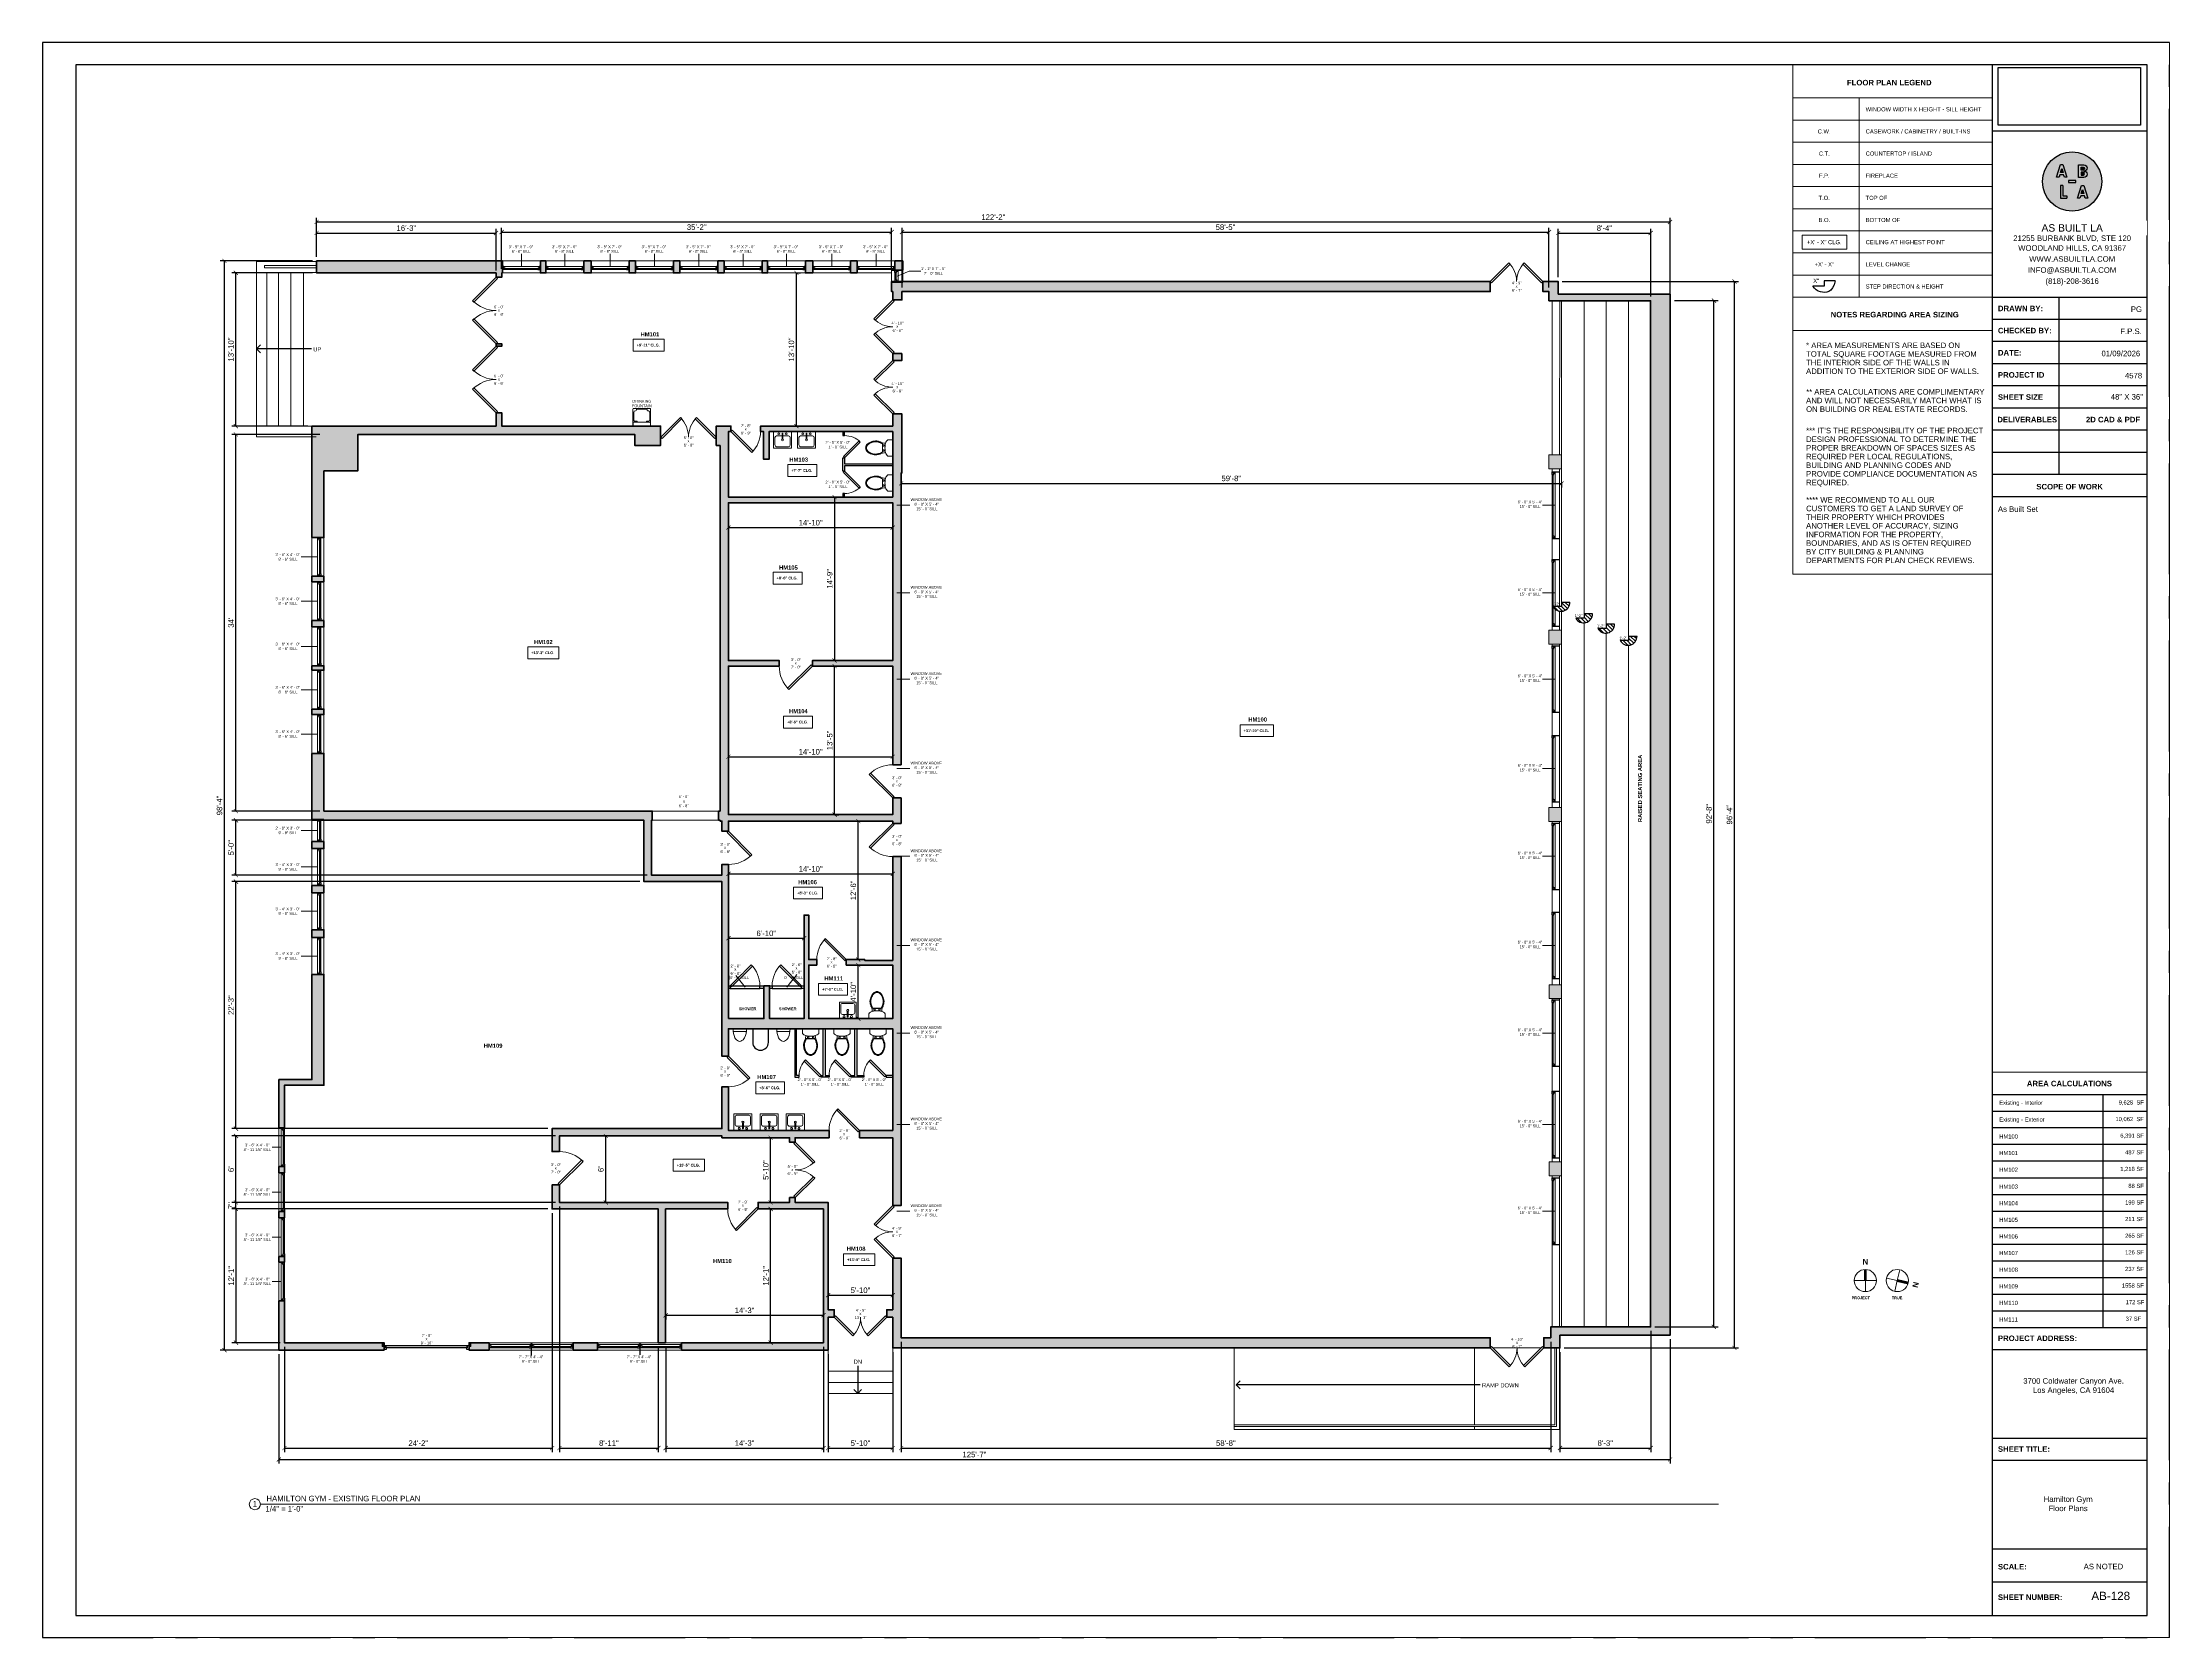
# Paper-space layout '29' of a CAD drawing. Header units: inches. Extents: x 0 to 48, y 0 to 36.
# The model-space entities are those that its viewports show. They can reach past a viewport. Long polylines and large blocks are cut down to what shows.
import ezdxf

# ---------------------------------------------------------------- set-up
doc = ezdxf.new("R2010")
doc.units = ezdxf.units.IN
doc.header["$MEASUREMENT"] = 0
doc.set_wipeout_variables(frame=1)
for name, pattern in [('CENTERX2', [4, 2.5, -0.5, 0.5, -0.5]), ('HIDDEN2', [0.1875, 0.125, -0.0625]), ('Overhead', [0.15625, 0.09375, -0.0625])]:
    doc.linetypes.add(name, pattern=pattern)
for name, color, linetype, lineweight in [('A-ANNO', 2, 'Continuous', 5), ('A-ANNO-DIMS', 1, 'Continuous', 9), ('A-COLS', 3, 'Continuous', 9), ('A-DETAIL-1', 4, 'Continuous', 40), ('A-DETAIL-2', 20, 'Continuous', 25), ('A-DETL-THIN', 151, 'Continuous', 9), ('A-DOOR', 1, 'Continuous', 18), ('A-DOOR-FRAM', 1, 'Continuous', 30), ('A-FIXT', 150, 'Continuous', 9), ('A-FLOR', 6, 'Continuous', 18), ('A-GENM', 13, 'Continuous', 9), ('A-GLAZ', 2, 'Continuous', 30), ('A-HIDDEN', 2, 'HIDDEN2', 18), ('A-WALL', 3, 'Continuous', 40), ('A-WINDOWS', 2, 'Continuous', 18)]:
    doc.layers.add(name, color=color, linetype=linetype, lineweight=lineweight)
doc.layers.add('A-HATCH', color=9, linetype='Continuous')
doc.layers.add('A-TB', color=7, linetype='Continuous')
doc.styles.add('Arial', font='arial.ttf')
doc.styles.add('Arial_1', font='arial.ttf', dxfattribs={"height": 0.0625})
doc.styles.add('Arial_2', font='arial.ttf', dxfattribs={"height": 3})
doc.styles.add('Arial_3', font='arial.ttf', dxfattribs={"height": 0.125})
doc.styles.add('Arial_4', font='arial.ttf', dxfattribs={"height": 3})
doc.styles.add('Arial_5', font='arial.ttf', dxfattribs={"height": 0.09375})
doc.styles.add('Arial_B', font='arialbd.ttf', dxfattribs={"height": 4.5})
doc.styles.add('Arial_B_1', font='arialbd.ttf', dxfattribs={"height": 3})
doc.styles.add('Arial_B_2', font='arialbd.ttf', dxfattribs={"height": 0.125})
doc.styles.add('Arial_B_3', font='arialbd.ttf', dxfattribs={"height": 0.0625})
doc.styles.add('JC', font='arial.ttf', dxfattribs={"height": 0.125})
doc.dimstyles.new('JC-DIMS', dxfattribs={"dimtxt": 0.125, "dimasz": 0.09375, "dimexe": 0.09375, "dimexo": 0.09375, "dimgap": 0.046875, "dimtad": 1, "dimdec": 1, "dimzin": 0, "dimdsep": 46, "dimlunit": 4, "dimtxsty": 'JC', "dimblk": 'ARCHTICK', "dimcen": 0.09, "dimclrd": 1, "dimclre": 1, "dimclrt": 256, "dimadec": 0, "dimazin": 0, "dimtfac": 1, "dimtdec": 1, "dimtofl": 0, "dimtmove": 1, "dimatfit": 3, "dimfxl": 1, "dimtolj": 1, "dimtzin": 0, "dimarcsym": 0})
picture_1 = doc.add_image_def('image1.png', size_in_pixel=(151, 61))
pattern_1 = [(135, (107655.1822, 3517.7044), (-2.12132, -2.12132), [])]

# ---------------------------------------------------------------- blocks, each defined once
blk = doc.blocks.new('JC_DOUBLE DOOR - DOUBLE DOOR-1454685-EXISTING FLOOR PLAN _HAMILTON GYM_')
at = {"layer": 'A-DOOR', "lineweight": 30}
for p, q in [((-28.5, 4), (-8.3, 24.2)), ((-8.3, 24.2), (-6.9, 22.7)), ((8.3, 24.2), (6.9, 22.7)), ((28.5, 4), (8.3, 24.2)), ((-27.1, 2.6), (-28.5, 4)), ((-6.9, 22.7), (-27.1, 2.6)), ((6.9, 22.7), (27.1, 2.6)), ((27.1, 2.6), (28.5, 4))]:
    blk.add_line(p, q, dxfattribs=at)
at = {"layer": 'A-DOOR', "lineweight": 9}
for centre, start, end in [((-28.5, 4), 360, 45), ((28.5, 4), 135, 180)]:
    blk.add_arc(centre, 28.5, start, end, dxfattribs=at)
blk = doc.blocks.new('JC_DOUBLE DOOR - DOUBLE DOOR-1488178-EXISTING FLOOR PLAN _HAMILTON GYM_')
at = {"layer": 'A-DOOR', "lineweight": 30}
for p, q in [((-28.5, 4.5), (-8.3, 24.7)), ((-6.9, 23.2), (-27.1, 3.1)), ((-8.3, 24.7), (-6.9, 23.2)), ((8.3, 24.7), (6.9, 23.2)), ((6.9, 23.2), (27.1, 3.1)), ((28.5, 4.5), (8.3, 24.7)), ((-27.1, 3.1), (-28.5, 4.5)), ((27.1, 3.1), (28.5, 4.5))]:
    blk.add_line(p, q, dxfattribs=at)
at = {"layer": 'A-DOOR', "lineweight": 9}
for centre, start, end in [((-28.5, 4.5), 360, 45), ((28.5, 4.5), 135, 180)]:
    blk.add_arc(centre, 28.5, start, end, dxfattribs=at)
blk = doc.blocks.new('JC_DOOR_SINGLE PANEL - SINGLE DOOR-1455085-EXISTING FLOOR PLAN _HAMILTON GYM_')
at = {"layer": 'A-DOOR', "lineweight": 30}
for p, q in [((-6.6, 25.6), (-8, 24.2)), ((-8, 24.2), (14.6, 1.6)), ((16, 3), (-6.6, 25.6)), ((14.6, 1.6), (16, 3))]:
    blk.add_line(p, q, dxfattribs=at)
at = {"layer": 'A-DOOR', "lineweight": 9}
blk.add_arc((16, 3), 32, 135, 180, dxfattribs=at)
blk = doc.blocks.new('JC_DOOR_SINGLE PANEL - SINGLE DOOR-1455289-EXISTING FLOOR PLAN _HAMILTON GYM_')
at = {"layer": 'A-DOOR', "lineweight": 30}
for p, q in [((-7.5, 29.5), (-8.9, 28)), ((-8.9, 28), (16.6, 2.6)), ((18, 4), (-7.5, 29.5)), ((16.6, 2.6), (18, 4))]:
    blk.add_line(p, q, dxfattribs=at)
at = {"layer": 'A-DOOR', "lineweight": 9}
blk.add_arc((18, 4), 36, 135, 180, dxfattribs=at)
blk = doc.blocks.new('JC_DOOR_SINGLE PANEL - SINGLE DOOR-1455489-EXISTING FLOOR PLAN _HAMILTON GYM_')
at = {"layer": 'A-DOOR', "lineweight": 30}
for p, q in [((-8.2, -25.4), (15.1, -2.1)), ((16.5, -3.5), (-6.8, -26.8)), ((15.1, -2.1), (16.5, -3.5)), ((-6.8, -26.8), (-8.2, -25.4))]:
    blk.add_line(p, q, dxfattribs=at)
at = {"layer": 'A-DOOR', "lineweight": 9}
blk.add_arc((16.5, -3.5), 33, 180, 225, dxfattribs=at)
blk = doc.blocks.new('JC_DOOR_SINGLE PANEL - SINGLE DOOR-1455605-EXISTING FLOOR PLAN _HAMILTON GYM_')
at = {"layer": 'A-DOOR', "lineweight": 30}
for p, q in [((-6.8, 27.3), (-8.2, 25.9)), ((-8.2, 25.9), (15.1, 2.6)), ((16.5, 4), (-6.8, 27.3)), ((15.1, 2.6), (16.5, 4))]:
    blk.add_line(p, q, dxfattribs=at)
at = {"layer": 'A-DOOR', "lineweight": 9}
blk.add_arc((16.5, 4), 33, 135, 180, dxfattribs=at)
blk = doc.blocks.new('JC_SINGLE DOOR-NO TRIM - SINGLE DOOR-1483069-EXISTING FLOOR PLAN _HAMILTON GYM_')
at = {"layer": 'A-DOOR', "lineweight": 30}
for p, q in [((-6.6, 24.1), (-8, 22.7)), ((16, 1.5), (-6.6, 24.1)), ((-8, 22.7), (14.6, 0.1)), ((14.6, 0.1), (16, 1.5))]:
    blk.add_line(p, q, dxfattribs=at)
at = {"layer": 'A-DOOR', "lineweight": 9}
blk.add_arc((16, 1.5), 32, 135, 180, dxfattribs=at)
blk = doc.blocks.new('JC_SINGLE DOOR-NO TRIM - SINGLE DOOR-1483070-EXISTING FLOOR PLAN _HAMILTON GYM_')
at = {"layer": 'A-DOOR', "lineweight": 30}
for p, q in [((-8, -22.7), (14.6, -0.1)), ((-6.6, -24.1), (-8, -22.7)), ((16, -1.5), (-6.6, -24.1)), ((14.6, -0.1), (16, -1.5))]:
    blk.add_line(p, q, dxfattribs=at)
at = {"layer": 'A-DOOR', "lineweight": 9}
blk.add_arc((16, -1.5), 32, 180, 225, dxfattribs=at)
blk = doc.blocks.new('JC_SINGLE DOOR-NO TRIM - SINGLE DOOR-1468841-EXISTING FLOOR PLAN _HAMILTON GYM_')
at = {"layer": 'A-DOOR', "lineweight": 30}
for p, q in [((-6.6, 25.6), (-8, 24.2)), ((-8, 24.2), (14.6, 1.6)), ((16, 3), (-6.6, 25.6)), ((14.6, 1.6), (16, 3))]:
    blk.add_line(p, q, dxfattribs=at)
at = {"layer": 'A-DOOR', "lineweight": 9}
blk.add_arc((16, 3), 32, 135, 180, dxfattribs=at)
blk = doc.blocks.new('JC_SINGLE DOOR-NO TRIM - SINGLE DOOR-1456410-EXISTING FLOOR PLAN _HAMILTON GYM_')
at = {"layer": 'A-DOOR', "lineweight": 30}
for p, q in [((-8.9, -27.5), (16.6, -2.1)), ((18, -3.5), (-7.5, -29)), ((16.6, -2.1), (18, -3.5)), ((-7.5, -29), (-8.9, -27.5))]:
    blk.add_line(p, q, dxfattribs=at)
at = {"layer": 'A-DOOR', "lineweight": 9}
blk.add_arc((18, -3.5), 36, 180, 225, dxfattribs=at)
blk = doc.blocks.new('JC_OPENING DOOR - OPENING DOOR-1456730-EXISTING FLOOR PLAN _HAMILTON GYM_')
at = {"layer": 'A-DOOR', "linetype": 'Overhead'}
for p, q in [((35.7, 5), (-36.3, 5)), ((-36.3, -5), (35.7, -5))]:
    blk.add_line(p, q, dxfattribs=at)
at = {"layer": 'A-DOOR'}
for p, q in [((-36.3, 5), (-36.3, -5)), ((35.7, -5), (35.7, 5))]:
    blk.add_line(p, q, dxfattribs=at)
blk = doc.blocks.new('JC_DOOR_SINGLE PANEL - SINGLE DOOR-1488180-EXISTING FLOOR PLAN _HAMILTON GYM_')
at = {"layer": 'A-DOOR', "lineweight": 30}
for p, q in [((-7.5, 30), (-8.9, 28.5)), ((-8.9, 28.5), (16.6, 3.1)), ((18, 4.5), (-7.5, 30)), ((16.6, 3.1), (18, 4.5))]:
    blk.add_line(p, q, dxfattribs=at)
at = {"layer": 'A-DOOR', "lineweight": 9}
blk.add_arc((18, 4.5), 36, 135, 180, dxfattribs=at)
blk = doc.blocks.new('JC_DOOR_SINGLE PANEL - SINGLE DOOR-1488181-EXISTING FLOOR PLAN _HAMILTON GYM_')
at = {"layer": 'A-DOOR', "lineweight": 30}
for p, q in [((-8.9, -28.5), (16.6, -3.1)), ((18, -4.5), (-7.5, -30)), ((16.6, -3.1), (18, -4.5)), ((-7.5, -30), (-8.9, -28.5))]:
    blk.add_line(p, q, dxfattribs=at)
at = {"layer": 'A-DOOR', "lineweight": 9}
blk.add_arc((18, -4.5), 36, 180, 225, dxfattribs=at)
blk = doc.blocks.new('JC_DOOR_SINGLE PANEL - SINGLE DOOR-1457404-EXISTING FLOOR PLAN _HAMILTON GYM_')
at = {"layer": 'A-DOOR', "lineweight": 30}
for p, q in [((-8.9, -27), (16.6, -1.6)), ((18, -3), (-7.5, -28.5)), ((16.6, -1.6), (18, -3)), ((-7.5, -28.5), (-8.9, -27))]:
    blk.add_line(p, q, dxfattribs=at)
at = {"layer": 'A-DOOR', "lineweight": 9}
blk.add_arc((18, -3), 36, 180, 225, dxfattribs=at)
blk = doc.blocks.new('JC_DOUBLE DOOR - DOUBLE DOOR-1458728-EXISTING FLOOR PLAN _HAMILTON GYM_')
at = {"layer": 'A-DOOR', "lineweight": 30}
for p, q in [((-30, 4.5), (-8.8, 25.7)), ((-7.4, 24.3), (-28.6, 3.1)), ((-8.8, 25.7), (-7.4, 24.3)), ((8.8, 25.7), (7.4, 24.3)), ((7.4, 24.3), (28.6, 3.1)), ((30, 4.5), (8.8, 25.7)), ((-28.6, 3.1), (-30, 4.5)), ((28.6, 3.1), (30, 4.5))]:
    blk.add_line(p, q, dxfattribs=at)
at = {"layer": 'A-DOOR', "lineweight": 9}
for centre, start, end in [((-30, 4.5), 360, 45), ((30, 4.5), 135, 180)]:
    blk.add_arc(centre, 30, start, end, dxfattribs=at)
blk = doc.blocks.new('JC_DOUBLE DOOR - DOUBLE DOOR-1459187-EXISTING FLOOR PLAN _HAMILTON GYM_')
at = {"layer": 'A-DOOR', "lineweight": 30}
for p, q in [((-36, 3), (-10.5, 28.5)), ((-9.1, 27), (-34.6, 1.6)), ((-10.5, 28.5), (-9.1, 27)), ((10.5, 28.5), (9.1, 27)), ((9.1, 27), (34.6, 1.6)), ((36, 3), (10.5, 28.5)), ((-34.6, 1.6), (-36, 3)), ((34.6, 1.6), (36, 3))]:
    blk.add_line(p, q, dxfattribs=at)
at = {"layer": 'A-DOOR', "lineweight": 9}
for centre, start, end in [((-36, 3), 0, 45), ((36, 3), 135, 180)]:
    blk.add_arc(centre, 36, start, end, dxfattribs=at)
blk = doc.blocks.new('JC_DOUBLE DOOR - DOUBLE DOOR-1460029-EXISTING FLOOR PLAN _HAMILTON GYM_')
at = {"layer": 'A-DOOR', "lineweight": 30}
for p, q in [((-29, 5), (-8.5, 25.5)), ((-7.1, 24.1), (-27.6, 3.6)), ((-8.5, 25.5), (-7.1, 24.1)), ((8.5, 25.5), (7.1, 24.1)), ((7.1, 24.1), (27.6, 3.6)), ((29, 5), (8.5, 25.5)), ((-27.6, 3.6), (-29, 5)), ((27.6, 3.6), (29, 5))]:
    blk.add_line(p, q, dxfattribs=at)
at = {"layer": 'A-DOOR', "lineweight": 9}
for centre, start, end in [((-29, 5), 360, 45), ((29, 5), 135, 180)]:
    blk.add_arc(centre, 29, start, end, dxfattribs=at)
blk = doc.blocks.new('BEST_Toilet-Floor_Mount-KOHLER-Cimarron-K-5310 - Not A Type-See Type Catalog-832360-EXISTING FLOOR PLAN _HAMILTON GYM_')
at = {"layer": 'A-FIXT'}
for p, q in [((8.8, -1), (-8.8, -1)), ((-8.8, -1), (-8.8, -6)), ((4.2, -11.5), (-4.3, -11.5)), ((4.2, -11.8), (-4.3, -11.8)), ((-3.5, -9.7), (-2, -9.7)), ((-3.5, -9.7), (-3.5, -11.5)), ((-2, -11.5), (-2, -9.7)), ((2, -9.7), (3.5, -9.7)), ((2, -9.7), (2, -11.5)), ((3.5, -11.5), (3.5, -9.7)), ((8.8, -6), (8.8, -1))]:
    blk.add_line(p, q, dxfattribs=at)
for centre, radius, start, end in [((-3.2, -1.6), 7.1, 217.5906, 254.5518), ((3.3, -18.8), 10.9, 157.4214, 190.5786), ((6.8, -18.7), 14.4, 188.417, 209.583), ((-3.3, -16.1), 3.75, 141.6816, 157.4214), ((-7.7, -12.7), 1.75, 321.6816, 345.6648), ((-51, -1.6), 46.5, 345.6648, 349.205), ((-23.4, -6.9), 18.4, 349.205, 354.9347), ((0.8, 24), 33, 259.7563, 268.6223), ((-4.3, -11.8), 0.299, 90, 175.6962), ((-0.8, 24), 33, 271.3777, 280.2437), ((4.2, -11.8), 0.299, 4.3025, 90), ((3.2, -1.6), 7.1, 285.4482, 322.4094), ((23.4, -6.9), 18.4, 185.0653, 190.795), ((51, -1.6), 46.5, 190.795, 194.3352), ((-6.8, -18.7), 14.4, 330.417, 351.583), ((7.7, -12.7), 1.75, 194.3352, 218.3184), ((3.3, -16.1), 3.75, 22.5786, 38.3184), ((-3.3, -18.8), 10.9, 349.4214, 22.5786), ((3.6, -20.6), 10.7, 209.583, 230.417), ((0.1, -24.8), 5.17, 230.417, 269.359), ((-0.1, -24.8), 5.17, 270.641, 309.583), ((-3.6, -20.6), 10.7, 309.583, 330.417)]:
    blk.add_arc(centre, radius, start, end, dxfattribs=at)
for centre, major_axis, ratio, start_param, end_param in [((2.5, -19.1), (-5.56, 7.41), 0.998758, 0.685563, 1.075947), ((10.2, -18), (-7.4, 15.3), 0.996871, 1.268614, 1.423842), ((10.5, -21.2), (-5.7, 16.6), 0.997479, 0.891055, 0.994325), ((14.8, -22.7), (-6.7, 21), 0.99726, 0.748253, 0.914402), ((-4.3, -11.9), (-0.144, 0), 0.998055, 4.719691, 5.772222), ((4.2, -11.9), (0.144, 0), 0.99807, 0.508647, 1.561187), ((-14.8, -22.7), (5.5, 21.4), 0.996876, 5.312572, 5.478562), ((-10.6, -21.2), (5.4, 16.7), 0.997344, 5.270344, 5.373801), ((-10.2, -18), (7.5, 15.3), 0.997058, 4.86643, 5.021783), ((-2.6, -19.1), (5.48, 7.47), 0.998725, 5.196526, 5.58692), ((5, -19.6), (-6.32, 9.77), 0.999003, 1.302763, 1.707421), ((5.4, -19.3), (-8.84, 8.28), 0.998783, 1.463765, 1.511024), ((-5.5, -19.3), (8.86, 8.26), 0.998854, 4.77451, 4.823535), ((-5.1, -19.6), (6.48, 9.66), 0.999368, 4.593631, 4.996279)]:
    blk.add_ellipse(centre, major_axis=major_axis, ratio=ratio, start_param=start_param, end_param=end_param, dxfattribs=at)
for points in [[(-6.7, -16.9), (-6.8, -17.5), (-7, -18.7), (-6.9, -19.9), (-6.8, -20.5)], [(-6.8, -20.5), (-6.8, -21), (-6.6, -21.8), (-6.4, -22.7), (-6.2, -23.1)], [(-6.1, -15.1), (-6.2, -15.4), (-6.4, -16), (-6.6, -16.6), (-6.7, -16.9)], [(-4.6, -11.8), (-4.9, -12.3), (-5.5, -13.4), (-5.9, -14.5), (-6.1, -15.1)], [(6.1, -15.1), (5.9, -14.5), (5.4, -13.4), (4.8, -12.3), (4.5, -11.8)], [(6.6, -16.9), (6.5, -16.6), (6.4, -16), (6.2, -15.4), (6.1, -15.1)], [(6.2, -23.1), (6.3, -22.7), (6.5, -21.8), (6.7, -21), (6.8, -20.5)], [(6.8, -20.5), (6.9, -19.9), (6.9, -18.7), (6.8, -17.5), (6.6, -16.9)], [(-6.2, -23.1), (-6, -23.9), (-5.3, -25.4), (-4.4, -26.7), (-3.9, -27.3)], [(-3.9, -27.3), (-3.8, -27.4), (-3.7, -27.5), (-3.6, -27.6), (-3.5, -27.7)], [(3.9, -27.3), (4.4, -26.7), (5.3, -25.4), (5.9, -23.9), (6.2, -23.1)]]:
    blk.add_open_spline(points, degree=3, dxfattribs=at)
for points, knots in [([(-3.5, -27.7), (-3.3, -27.9), (-2.9, -28.3), (-2.1, -28.8), (-0.9, -29.2), (0.4, -29.2), (1.3, -29), (2.1, -28.8), (2.6, -28.5), (3, -28.1), (3.3, -27.9), (3.5, -27.7)], [0, 0, 0, 0, 0.1, 0.2, 0.4, 0.55, 0.7, 0.775, 0.85, 0.925, 1, 1, 1, 1]), ([(-3.4, -27.6), (-3.2, -27.8), (-2.8, -28.1), (-2.2, -28.5), (-1.5, -28.8), (-0.5, -29), (0.7, -29), (1.9, -28.6), (2.8, -28.1), (3.1, -27.8), (3.3, -27.6)], [0, 0, 0, 0, 0.1, 0.2, 0.3, 0.4, 0.6, 0.8, 0.9, 1, 1, 1, 1]), ([(3.5, -27.7), (3.5, -27.6), (3.7, -27.5), (3.8, -27.3), (3.9, -27.3)], [-1.50814179, -1.50814179, -1.50814179, -1.50814179, -1.48416303, -1.45965057, -1.45965057, -1.45965057, -1.45965057])]:
    blk.add_open_spline(points, degree=3, knots=knots, dxfattribs=at)
blk = doc.blocks.new('JC_DOOR_SINGLE PANEL - SINGLE DOOR-1483001-EXISTING FLOOR PLAN _HAMILTON GYM_')
at = {"layer": 'A-DOOR', "lineweight": 30}
for p, q in [((-5, 18), (-6.4, 16.6)), ((-6.4, 16.6), (10.6, -0.4)), ((12, 1), (-5, 18)), ((10.6, -0.4), (12, 1))]:
    blk.add_line(p, q, dxfattribs=at)
at = {"layer": 'A-DOOR', "lineweight": 9}
blk.add_arc((12, 1), 24, 135, 180, dxfattribs=at)
blk = doc.blocks.new('JC_DOOR_SINGLE PANEL - SINGLE DOOR-1483002-EXISTING FLOOR PLAN _HAMILTON GYM_')
at = {"layer": 'A-DOOR', "lineweight": 30}
for p, q in [((-6.4, -16.6), (10.6, 0.4)), ((10.6, 0.4), (12, -1)), ((-5, -18), (-6.4, -16.6)), ((12, -1), (-5, -18))]:
    blk.add_line(p, q, dxfattribs=at)
at = {"layer": 'A-DOOR', "lineweight": 9}
blk.add_arc((12, -1), 24, 180, 225, dxfattribs=at)
blk = doc.blocks.new('JC_DOUBLE DOOR - DOUBLE DOOR-1464979-EXISTING FLOOR PLAN _HAMILTON GYM_')
at = {"layer": 'A-DOOR', "lineweight": 30}
for p, q in [((-29, 5.5), (-8.5, 26)), ((-7.1, 24.6), (-27.6, 4.1)), ((-8.5, 26), (-7.1, 24.6)), ((8.5, 26), (7.1, 24.6)), ((7.1, 24.6), (27.6, 4.1)), ((29, 5.5), (8.5, 26)), ((-27.6, 4.1), (-29, 5.5)), ((27.6, 4.1), (29, 5.5))]:
    blk.add_line(p, q, dxfattribs=at)
at = {"layer": 'A-DOOR', "lineweight": 9}
for centre, start, end in [((-29, 5.5), 360, 45), ((29, 5.5), 135, 180)]:
    blk.add_arc(centre, 29, start, end, dxfattribs=at)
blk = doc.blocks.new('JC_DOUBLE DOOR - DOUBLE DOOR-1465132-EXISTING FLOOR PLAN _HAMILTON GYM_')
at = {"layer": 'A-DOOR', "lineweight": 30}
for p, q in [((-28.5, 5.5), (-8.3, 25.7)), ((-6.9, 24.2), (-27.1, 4.1)), ((-8.3, 25.7), (-6.9, 24.2)), ((8.3, 25.7), (6.9, 24.2)), ((6.9, 24.2), (27.1, 4.1)), ((28.5, 5.5), (8.3, 25.7)), ((-27.1, 4.1), (-28.5, 5.5)), ((27.1, 4.1), (28.5, 5.5))]:
    blk.add_line(p, q, dxfattribs=at)
at = {"layer": 'A-DOOR', "lineweight": 9}
for centre, start, end in [((-28.5, 5.5), 360, 45), ((28.5, 5.5), 135, 180)]:
    blk.add_arc(centre, 28.5, start, end, dxfattribs=at)
blk = doc.blocks.new('JC_FIXED WINDOW - MUNTIN - FIXED WINDOW-1466922-EXISTING FLOOR PLAN _HAMILTON GYM_')
at = {"layer": 'A-GLAZ'}
for p, q in [((-36, 4), (-36, -4)), ((-33.25, 4), (-36, 4)), ((-36, 0.5), (-34.75, 0.5)), ((-35.5, 4), (-35.5, 2.25)), ((-35.5, 2.25), (-34.75, 2.25)), ((-33.25, 2.25), (-34.75, 2.25)), ((-34.75, 2.25), (-34.75, 0.5)), ((-33.25, 4), (-33.25, 2.25)), ((33.25, 4), (36, 4)), ((33.25, 4), (33.25, 2.25)), ((33.25, 2.25), (35.5, 2.25)), ((34.75, 2.25), (34.75, 0.5)), ((34.75, 0.5), (36, 0.5)), ((35.5, 4), (35.5, 2.25)), ((36, 4), (36, -4))]:
    blk.add_line(p, q, dxfattribs=at)
at = {"layer": 'A-GLAZ', "lineweight": 9}
for p, q in [((34.75, 0.5), (-34.75, 0.5)), ((33.25, 4), (-33.25, 4))]:
    blk.add_line(p, q, dxfattribs=at)
at = {"layer": 'A-GLAZ', "lineweight": 40}
blk.add_line((-33.25, 3.125), (33.25, 3.125), dxfattribs=at)
at = {"layer": 'A-WINDOWS'}
for p, q in [((36, 4), (-36, 4)), ((-36, -4), (36, -4))]:
    blk.add_line(p, q, dxfattribs=at)
blk = doc.blocks.new('JC_FIXED WINDOW - MUNTIN - FIXED WINDOW-V1-EXISTING FLOOR PLAN _HAMILTON GYM_')
at = {"layer": 'A-GLAZ'}
for p, q in [((-36, 4), (-36, -4)), ((-33.3, 4), (-36, 4)), ((-36, 0.5), (-34.8, 0.5)), ((-35.5, 4), (-35.5, 2.2)), ((-35.5, 2.2), (-34.8, 2.2)), ((-33.3, 2.2), (-34.8, 2.2)), ((-34.8, 2.2), (-34.8, 0.5)), ((-33.3, 4), (-33.3, 2.2)), ((33.3, 4), (36, 4)), ((33.3, 4), (33.3, 2.2)), ((33.3, 2.2), (35.5, 2.2)), ((34.8, 2.2), (34.8, 0.5)), ((34.8, 0.5), (36, 0.5)), ((35.5, 4), (35.5, 2.2)), ((36, 4), (36, -4))]:
    blk.add_line(p, q, dxfattribs=at)
at = {"layer": 'A-GLAZ', "lineweight": 9}
for p, q in [((-17.8, 0.5), (-34.8, 0.5)), ((33.3, 4), (-33.3, 4)), ((34.8, 0.5), (-15, 0.5))]:
    blk.add_line(p, q, dxfattribs=at)
at = {"layer": 'A-GLAZ', "lineweight": 40}
blk.add_line((-33.3, 3.1), (33.3, 3.1), dxfattribs=at)
at = {"layer": 'A-WINDOWS'}
for p, q in [((36, 4), (-36, 4)), ((-36, -4), (-19.9, -4)), ((-15, -4), (36, -4))]:
    blk.add_line(p, q, dxfattribs=at)
blk = doc.blocks.new('JC_DOUBLE DOOR - DOUBLE DOOR-1471685-EXISTING FLOOR PLAN _HAMILTON GYM_')
at = {"layer": 'A-DOOR', "lineweight": 30}
for p, q in [((-30, 3), (-8.8, 24.2)), ((-8.8, 24.2), (-7.4, 22.8)), ((8.8, 24.2), (7.4, 22.8)), ((30, 3), (8.8, 24.2)), ((-28.6, 1.6), (-30, 3)), ((-7.4, 22.8), (-28.6, 1.6)), ((7.4, 22.8), (28.6, 1.6)), ((28.6, 1.6), (30, 3))]:
    blk.add_line(p, q, dxfattribs=at)
at = {"layer": 'A-DOOR', "lineweight": 9}
for centre, start, end in [((-30, 3), 360, 45), ((30, 3), 135, 180)]:
    blk.add_arc(centre, 30, start, end, dxfattribs=at)
blk = doc.blocks.new('JC_FIXED WINDOW - MUNTIN - FIXED WINDOW-1473784-EXISTING FLOOR PLAN _HAMILTON GYM_')
at = {"layer": 'A-GLAZ'}
for p, q in [((-20.5, 6.5), (-20.5, -6.5)), ((-17.75, 3), (-20.5, 3)), ((-20, 3), (-20, 1.25)), ((-20, 1.25), (-19.25, 1.25)), ((-17.75, 1.25), (-19.25, 1.25)), ((-19.25, 1.25), (-19.25, -0.5)), ((-17.75, 3), (-17.75, 1.25)), ((17.75, 3), (20.5, 3)), ((17.75, 3), (17.75, 1.25)), ((17.75, 1.25), (20, 1.25)), ((19.25, 1.25), (19.25, -0.5)), ((20, 3), (20, 1.25)), ((20.5, 6.5), (20.5, -6.5)), ((-20.5, -0.5), (-19.25, -0.5)), ((19.25, -0.5), (20.5, -0.5))]:
    blk.add_line(p, q, dxfattribs=at)
at = {"layer": 'A-GLAZ', "lineweight": 9}
for p, q in [((17.75, 3), (-17.75, 3)), ((19.25, -0.5), (-19.25, -0.5))]:
    blk.add_line(p, q, dxfattribs=at)
at = {"layer": 'A-GLAZ', "lineweight": 40}
blk.add_line((-17.75, 2.125), (17.75, 2.125), dxfattribs=at)
at = {"layer": 'A-WINDOWS'}
for p, q in [((20.5, 6.5), (-20.5, 6.5)), ((-20.5, -6.5), (20.5, -6.5))]:
    blk.add_line(p, q, dxfattribs=at)
blk = doc.blocks.new('JC_FIXED WINDOW - MUNTIN - FIXED WINDOW-V2-EXISTING FLOOR PLAN _HAMILTON GYM_')
at = {"layer": 'A-GLAZ'}
for p, q in [((-20.5, 3.5), (-20.5, -6.5)), ((-17.75, 3), (-20.5, 3)), ((-20, 3), (-20, 1.25)), ((-20, 1.25), (-19.25, 1.25)), ((-17.75, 1.25), (-19.25, 1.25)), ((-19.25, 1.25), (-19.25, -0.5)), ((-17.75, 3), (-17.75, 1.25)), ((17.75, 3), (20.5, 3)), ((17.75, 3), (17.75, 1.25)), ((17.75, 1.25), (20, 1.25)), ((19.25, 1.25), (19.25, -0.5)), ((20, 3), (20, 1.25)), ((20.5, 6.5), (20.5, -6.5)), ((-20.5, -0.5), (-19.25, -0.5)), ((19.25, -0.5), (20.5, -0.5))]:
    blk.add_line(p, q, dxfattribs=at)
at = {"layer": 'A-GLAZ', "lineweight": 9}
for p, q in [((17.75, 3), (-17.75, 3)), ((19.25, -0.5), (-19.25, -0.5))]:
    blk.add_line(p, q, dxfattribs=at)
at = {"layer": 'A-GLAZ', "lineweight": 40}
blk.add_line((-17.75, 2.125), (17.75, 2.125), dxfattribs=at)
at = {"layer": 'A-WINDOWS'}
for p, q in [((20.5, 6.5), (-16.945, 6.5)), ((-20.5, -6.5), (20.5, -6.5))]:
    blk.add_line(p, q, dxfattribs=at)
blk = doc.blocks.new('JC_FIXED WINDOW - MUNTIN - FIXED WINDOW-1473789-EXISTING FLOOR PLAN _HAMILTON GYM_')
at = {"layer": 'A-GLAZ'}
for p, q in [((-6.5, 6), (-6.5, -6)), ((-3.75, 2.5), (-6.5, 2.5)), ((-6, 2.5), (-6, 0.75)), ((-6, 0.75), (-5.25, 0.75)), ((-3.75, 0.75), (-5.25, 0.75)), ((-5.25, 0.75), (-5.25, -1)), ((-3.75, 2.5), (-3.75, 0.75)), ((3.75, 2.5), (6.5, 2.5)), ((3.75, 2.5), (3.75, 0.75)), ((3.75, 0.75), (6, 0.75)), ((5.25, 0.75), (5.25, -1)), ((6, 2.5), (6, 0.75)), ((6.5, 6), (6.5, -6)), ((-6.5, -1), (-5.25, -1)), ((5.25, -1), (6.5, -1))]:
    blk.add_line(p, q, dxfattribs=at)
at = {"layer": 'A-GLAZ', "lineweight": 9}
for p, q in [((3.75, 2.5), (-3.75, 2.5)), ((5.25, -1), (-5.25, -1))]:
    blk.add_line(p, q, dxfattribs=at)
at = {"layer": 'A-GLAZ', "lineweight": 40}
blk.add_line((-3.75, 1.625), (3.75, 1.625), dxfattribs=at)
at = {"layer": 'A-WINDOWS'}
for p, q in [((6.5, 6), (-6.5, 6)), ((-6.5, -6), (6.5, -6))]:
    blk.add_line(p, q, dxfattribs=at)
blk = doc.blocks.new('JC_FIXED WINDOW - MUNTIN - FIXED WINDOW-1475677-EXISTING FLOOR PLAN _HAMILTON GYM_')
at = {"layer": 'A-GLAZ'}
for p, q in [((-21, 6.5), (-21, -6.5)), ((-18.25, 3), (-21, 3)), ((-20.5, 3), (-20.5, 1.25)), ((-20.5, 1.25), (-19.75, 1.25)), ((-18.25, 1.25), (-19.75, 1.25)), ((-19.75, 1.25), (-19.75, -0.5)), ((-18.25, 3), (-18.25, 1.25)), ((18.25, 3), (21, 3)), ((18.25, 3), (18.25, 1.25)), ((18.25, 1.25), (20.5, 1.25)), ((19.75, 1.25), (19.75, -0.5)), ((20.5, 3), (20.5, 1.25)), ((21, 6.5), (21, -6.5)), ((-21, -0.5), (-19.75, -0.5)), ((19.75, -0.5), (21, -0.5))]:
    blk.add_line(p, q, dxfattribs=at)
at = {"layer": 'A-GLAZ', "lineweight": 9}
for p, q in [((18.25, 3), (-18.25, 3)), ((19.75, -0.5), (-19.75, -0.5))]:
    blk.add_line(p, q, dxfattribs=at)
at = {"layer": 'A-GLAZ', "lineweight": 40}
blk.add_line((-18.25, 2.125), (18.25, 2.125), dxfattribs=at)
at = {"layer": 'A-WINDOWS'}
for p, q in [((21, 6.5), (-21, 6.5)), ((-21, -6.5), (21, -6.5))]:
    blk.add_line(p, q, dxfattribs=at)
blk = doc.blocks.new('JC_FIXED WINDOW - MUNTIN - FIXED WINDOW-1493714-EXISTING FLOOR PLAN _HAMILTON GYM_')
at = {"layer": 'A-GLAZ'}
for p, q in [((-12, 6.5), (-12, -6.5)), ((-9.25, 3), (-12, 3)), ((-11.5, 3), (-11.5, 1.25)), ((-11.5, 1.25), (-10.75, 1.25)), ((-9.25, 1.25), (-10.75, 1.25)), ((-10.75, 1.25), (-10.75, -0.5)), ((-9.25, 3), (-9.25, 1.25)), ((9.25, 3), (12, 3)), ((9.25, 3), (9.25, 1.25)), ((9.25, 1.25), (11.5, 1.25)), ((10.75, 1.25), (10.75, -0.5)), ((11.5, 3), (11.5, 1.25)), ((12, 6.5), (12, -6.5)), ((-12, -0.5), (-10.75, -0.5)), ((10.75, -0.5), (12, -0.5))]:
    blk.add_line(p, q, dxfattribs=at)
at = {"layer": 'A-GLAZ', "lineweight": 9}
for p, q in [((9.25, 3), (-9.25, 3)), ((10.75, -0.5), (-10.75, -0.5))]:
    blk.add_line(p, q, dxfattribs=at)
at = {"layer": 'A-GLAZ', "lineweight": 40}
blk.add_line((-9.25, 2.125), (9.25, 2.125), dxfattribs=at)
at = {"layer": 'A-WINDOWS'}
for p, q in [((12, 6.5), (-12, 6.5)), ((-12, -6.5), (12, -6.5))]:
    blk.add_line(p, q, dxfattribs=at)
blk = doc.blocks.new('JC_KITCHEN SINK - SINK-1475927-EXISTING FLOOR PLAN _HAMILTON GYM_')
at = {"layer": 'A-FIXT'}
for p, q in [((-9.2, 9), (-9.2, -8.9)), ((-7.7, 2.5), (-7.7, -5.4)), ((0.1, 4.5), (-5.7, 4.5)), ((0.1, 6.8), (0.1, 2.1)), ((1.1, 6.8), (1.1, 2.1)), ((7, 4.5), (1.1, 4.5)), ((9, -5.4), (9, 2.5)), ((10.5, -8.9), (10.5, 9)), ((-9.2, -8.9), (10.5, -8.9)), ((-5.7, -7.4), (7, -7.4))]:
    blk.add_line(p, q, dxfattribs=at)
for centre, radius, start, end in [((-5.7, 2.5), 2, 90, 180), ((-3.4, 6.8), 1, 360, 180), ((-3.4, 6.8), 1, 180, 0), ((0.6, 0), 1, 360, 180), ((0.6, 0), 1, 180, 0), ((0.6, 6.8), 0.5, 360, 180), ((0.6, 2.1), 0.5, 180, 0), ((4.6, 6.8), 1, 360, 180), ((4.6, 6.8), 1, 180, 360), ((7, 2.5), 2, 360, 90), ((-5.7, -5.4), 2, 180, 270), ((7, -5.4), 2, 270, 0)]:
    blk.add_arc(centre, radius, start, end, dxfattribs=at)
blk = doc.blocks.new('JC_KITCHEN SINK - SINK-V3-EXISTING FLOOR PLAN _HAMILTON GYM_')
at = {"layer": 'A-FIXT'}
for p, q in [((10.5, 9), (-9.2, 9)), ((-9.2, 9), (-9.2, -8.9)), ((-7.7, 2.5), (-7.7, -5.4)), ((0.1, 4.5), (-5.7, 4.5)), ((0.1, 6.8), (0.1, 2.1)), ((1.1, 6.8), (1.1, 2.1)), ((7, 4.5), (1.1, 4.5)), ((9, -5.4), (9, 2.5)), ((10.5, -8.9), (10.5, 9)), ((-9.2, -8.9), (10.5, -8.9)), ((-5.7, -7.4), (7, -7.4))]:
    blk.add_line(p, q, dxfattribs=at)
for centre, radius, start, end in [((-5.7, 2.5), 2, 90, 180), ((-3.4, 6.8), 1, 360, 180), ((-3.4, 6.8), 1, 180, 0), ((0.6, 0), 1, 360, 180), ((0.6, 0), 1, 180, 0), ((0.6, 6.8), 0.5, 360, 180), ((0.6, 2.1), 0.5, 180, 0), ((4.6, 6.8), 1, 360, 180), ((4.6, 6.8), 1, 180, 360), ((7, 2.5), 2, 360, 90), ((-5.7, -5.4), 2, 180, 270), ((7, -5.4), 2, 270, 0)]:
    blk.add_arc(centre, radius, start, end, dxfattribs=at)
blk = doc.blocks.new('BEST_Toilet-Floor_Mount-KOHLER-Cimarron-K-5310 - Not A Type-See Type Catalog-V4-EXISTING FLOOR PLAN _HAMILTON GYM_')
at = {"layer": 'A-FIXT'}
for p, q in [((-8.8, -1), (-8.8, -6)), ((4.2, -11.5), (-4.3, -11.5)), ((4.2, -11.8), (-4.3, -11.8)), ((-3.5, -9.7), (-2, -9.7)), ((-3.5, -9.7), (-3.5, -11.5)), ((-2, -11.5), (-2, -9.7)), ((2, -9.7), (3.5, -9.7)), ((2, -9.7), (2, -11.5)), ((3.5, -11.5), (3.5, -9.7)), ((8.8, -6), (8.8, -1))]:
    blk.add_line(p, q, dxfattribs=at)
for centre, radius, start, end in [((-3.2, -1.6), 7.1, 217.5906, 254.5518), ((3.3, -18.8), 10.9, 157.4214, 190.5786), ((6.8, -18.7), 14.4, 188.417, 209.583), ((-3.3, -16.1), 3.75, 141.6816, 157.4214), ((-7.7, -12.7), 1.75, 321.6816, 345.6648), ((-51, -1.6), 46.5, 345.6648, 349.205), ((-23.4, -6.9), 18.4, 349.205, 354.9347), ((0.8, 24), 33, 259.7563, 268.6223), ((-4.3, -11.8), 0.299, 90, 175.6962), ((-0.8, 24), 33, 271.3777, 280.2437), ((4.2, -11.8), 0.299, 4.3025, 90), ((3.2, -1.6), 7.1, 285.4482, 322.4094), ((23.4, -6.9), 18.4, 185.0653, 190.795), ((51, -1.6), 46.5, 190.795, 194.3352), ((-6.8, -18.7), 14.4, 330.417, 351.583), ((7.7, -12.7), 1.75, 194.3352, 218.3184), ((3.3, -16.1), 3.75, 22.5786, 38.3184), ((-3.3, -18.8), 10.9, 349.4214, 22.5786), ((3.6, -20.6), 10.7, 209.583, 230.417), ((0.1, -24.8), 5.17, 230.417, 269.359), ((-0.1, -24.8), 5.17, 270.641, 309.583), ((-3.6, -20.6), 10.7, 309.583, 330.417)]:
    blk.add_arc(centre, radius, start, end, dxfattribs=at)
for centre, major_axis, ratio, start_param, end_param in [((2.5, -19.1), (-5.56, 7.41), 0.998758, 0.685563, 1.075947), ((10.2, -18), (-7.4, 15.3), 0.996871, 1.268614, 1.423842), ((10.5, -21.2), (-5.7, 16.6), 0.997479, 0.891055, 0.994325), ((14.8, -22.7), (-6.7, 21), 0.99726, 0.748253, 0.914402), ((-4.3, -11.9), (-0.144, 0), 0.998055, 4.719691, 5.772222), ((4.2, -11.9), (0.144, 0), 0.99807, 0.508647, 1.561187), ((-14.8, -22.7), (5.5, 21.4), 0.996876, 5.312572, 5.478562), ((-10.6, -21.2), (5.4, 16.7), 0.997344, 5.270344, 5.373801), ((-10.2, -18), (7.5, 15.3), 0.997058, 4.86643, 5.021783), ((-2.6, -19.1), (5.48, 7.47), 0.998725, 5.196526, 5.58692), ((5, -19.6), (-6.32, 9.77), 0.999003, 1.302763, 1.707421), ((5.4, -19.3), (-8.84, 8.28), 0.998783, 1.463765, 1.511024), ((-5.5, -19.3), (8.86, 8.26), 0.998854, 4.77451, 4.823535), ((-5.1, -19.6), (6.48, 9.66), 0.999368, 4.593631, 4.996279)]:
    blk.add_ellipse(centre, major_axis=major_axis, ratio=ratio, start_param=start_param, end_param=end_param, dxfattribs=at)
for points in [[(-6.7, -16.9), (-6.8, -17.5), (-7, -18.7), (-6.9, -19.9), (-6.8, -20.5)], [(-6.8, -20.5), (-6.8, -21), (-6.6, -21.8), (-6.4, -22.7), (-6.2, -23.1)], [(-6.1, -15.1), (-6.2, -15.4), (-6.4, -16), (-6.6, -16.6), (-6.7, -16.9)], [(-4.6, -11.8), (-4.9, -12.3), (-5.5, -13.4), (-5.9, -14.5), (-6.1, -15.1)], [(6.1, -15.1), (5.9, -14.5), (5.4, -13.4), (4.8, -12.3), (4.5, -11.8)], [(6.6, -16.9), (6.5, -16.6), (6.4, -16), (6.2, -15.4), (6.1, -15.1)], [(6.2, -23.1), (6.3, -22.7), (6.5, -21.8), (6.7, -21), (6.8, -20.5)], [(6.8, -20.5), (6.9, -19.9), (6.9, -18.7), (6.8, -17.5), (6.6, -16.9)], [(-6.2, -23.1), (-6, -23.9), (-5.3, -25.4), (-4.4, -26.7), (-3.9, -27.3)], [(-3.9, -27.3), (-3.8, -27.4), (-3.7, -27.5), (-3.6, -27.6), (-3.5, -27.7)], [(3.9, -27.3), (4.4, -26.7), (5.3, -25.4), (5.9, -23.9), (6.2, -23.1)]]:
    blk.add_open_spline(points, degree=3, dxfattribs=at)
for points, knots in [([(-3.5, -27.7), (-3.3, -27.9), (-2.9, -28.3), (-2.1, -28.8), (-0.9, -29.2), (0.4, -29.2), (1.3, -29), (2.1, -28.8), (2.6, -28.5), (3, -28.1), (3.3, -27.9), (3.5, -27.7)], [0, 0, 0, 0, 0.1, 0.2, 0.4, 0.55, 0.7, 0.775, 0.85, 0.925, 1, 1, 1, 1]), ([(-3.4, -27.6), (-3.2, -27.8), (-2.8, -28.1), (-2.2, -28.5), (-1.5, -28.8), (-0.5, -29), (0.7, -29), (1.9, -28.6), (2.8, -28.1), (3.1, -27.8), (3.3, -27.6)], [0, 0, 0, 0, 0.1, 0.2, 0.3, 0.4, 0.6, 0.8, 0.9, 1, 1, 1, 1]), ([(3.5, -27.7), (3.5, -27.6), (3.7, -27.5), (3.8, -27.3), (3.9, -27.3)], [-1.50814179, -1.50814179, -1.50814179, -1.50814179, -1.48416303, -1.45965057, -1.45965057, -1.45965057, -1.45965057])]:
    blk.add_open_spline(points, degree=3, knots=knots, dxfattribs=at)
blk = doc.blocks.new('Sanitary-Equipment_Duravit_Urinal-Ben_084737 - 084737 White Alpin-1480510-EXISTING FLOOR PLAN _HAMILTON GYM_')
at = {"layer": 'A-GENM'}
blk.add_line((11.6, 8.6), (-1.7, 8.6), dxfattribs=at)
for centre, radius, start, end in [((18.2, 6.2), 20.5, 154.1354, 181.8646), ((-1.7, 9.1), 0.441, 180, 270), ((7, 11.6), 8.11, 113.3348, 154.1354), ((4.9, 16.4), 2.91, 66.6652, 113.3348), ((2.9, 11.6), 8.11, 25.8646, 66.6652), ((-8.3, 6.2), 20.5, 358.1354, 25.8646), ((11.6, 9.1), 0.441, 270, 360)]:
    blk.add_arc(centre, radius, start, end, dxfattribs=at)
blk = doc.blocks.new('JC_KITCHEN SINK - SINK-1484501-EXISTING FLOOR PLAN _HAMILTON GYM_')
at = {"layer": 'A-FIXT'}
for p, q in [((-8.5, 9), (-8.5, -8.9)), ((-7, 2.5), (-7, -5.4)), ((0.1, 4.5), (-5, 4.5)), ((0.1, 6.8), (0.1, 2.1)), ((1.1, 6.8), (1.1, 2.1)), ((6.2, 4.5), (1.1, 4.5)), ((8.2, -5.4), (8.2, 2.5)), ((9.7, -8.9), (9.7, 9)), ((-8.5, -8.9), (9.7, -8.9)), ((-5, -7.4), (6.2, -7.4))]:
    blk.add_line(p, q, dxfattribs=at)
for centre, radius, start, end in [((-5, 2.5), 2, 90, 180), ((-3.4, 6.8), 1, 360, 180), ((-3.4, 6.8), 1, 180, 0), ((0.6, 0), 1, 360, 180), ((0.6, 0), 1, 180, 0), ((0.6, 6.8), 0.5, 360, 180), ((0.6, 2.1), 0.5, 180, 0), ((4.6, 6.8), 1, 360, 180), ((4.6, 6.8), 1, 180, 360), ((6.2, 2.5), 2, 360, 90), ((-5, -5.4), 2, 180, 270), ((6.2, -5.4), 2, 270, 0)]:
    blk.add_arc(centre, radius, start, end, dxfattribs=at)
blk = doc.blocks.new('JC_FIXED WINDOW - MUNTIN - FIXED WINDOW-1485968-EXISTING FLOOR PLAN _HAMILTON GYM_')
at = {"layer": 'A-GLAZ'}
for p, q in [((-23, 4), (-23, -4)), ((-20.25, 1.5), (-23, 1.5)), ((-22.5, 1.5), (-22.5, -0.25)), ((-20.25, 1.5), (-20.25, -0.25)), ((20.25, 1.5), (23, 1.5)), ((20.25, 1.5), (20.25, -0.25)), ((22.5, 1.5), (22.5, -0.25)), ((23, 4), (23, -4)), ((-23, -2), (-21.75, -2)), ((-22.5, -0.25), (-21.75, -0.25)), ((-20.25, -0.25), (-21.75, -0.25)), ((-21.75, -0.25), (-21.75, -2)), ((20.25, -0.25), (22.5, -0.25)), ((21.75, -0.25), (21.75, -2)), ((21.75, -2), (23, -2))]:
    blk.add_line(p, q, dxfattribs=at)
at = {"layer": 'A-GLAZ', "lineweight": 9}
for p, q in [((20.25, 1.5), (-20.25, 1.5)), ((21.75, -2), (-21.75, -2))]:
    blk.add_line(p, q, dxfattribs=at)
at = {"layer": 'A-GLAZ', "lineweight": 40}
blk.add_line((-20.25, 0.625), (20.25, 0.625), dxfattribs=at)
at = {"layer": 'A-WINDOWS'}
for p, q in [((23, 4), (-23, 4)), ((-23, -4), (23, -4))]:
    blk.add_line(p, q, dxfattribs=at)
blk = doc.blocks.new('JC_FIXED WINDOW - MUNTIN - FIXED WINDOW-1485963-EXISTING FLOOR PLAN _HAMILTON GYM_')
at = {"layer": 'A-GLAZ'}
for p, q in [((-22.5, 4), (-22.5, -4)), ((-19.75, 1.5), (-22.5, 1.5)), ((-22, 1.5), (-22, -0.25)), ((-19.75, 1.5), (-19.75, -0.25)), ((19.75, 1.5), (22.5, 1.5)), ((19.75, 1.5), (19.75, -0.25)), ((22, 1.5), (22, -0.25)), ((22.5, 4), (22.5, -4)), ((-22.5, -2), (-21.25, -2)), ((-22, -0.25), (-21.25, -0.25)), ((-19.75, -0.25), (-21.25, -0.25)), ((-21.25, -0.25), (-21.25, -2)), ((19.75, -0.25), (22, -0.25)), ((21.25, -0.25), (21.25, -2)), ((21.25, -2), (22.5, -2))]:
    blk.add_line(p, q, dxfattribs=at)
at = {"layer": 'A-GLAZ', "lineweight": 9}
for p, q in [((19.75, 1.5), (-19.75, 1.5)), ((21.25, -2), (-21.25, -2))]:
    blk.add_line(p, q, dxfattribs=at)
at = {"layer": 'A-GLAZ', "lineweight": 40}
blk.add_line((-19.75, 0.625), (19.75, 0.625), dxfattribs=at)
at = {"layer": 'A-WINDOWS'}
for p, q in [((22.5, 4), (-22.5, 4)), ((-22.5, -4), (22.5, -4))]:
    blk.add_line(p, q, dxfattribs=at)
blk = doc.blocks.new('Garage - Horz Pnl - 2271 x 2052mm-1487885-EXISTING FLOOR PLAN _HAMILTON GYM_')
at = {"layer": 'A-DOOR', "lineweight": 30}
for p, q in [((45.3, 1.2), (-42.7, 1.2)), ((-42.7, 1.2), (-42.7, -0.5)), ((45.3, -0.5), (45.3, 1.2)), ((-42.7, -0.5), (45.3, -0.5))]:
    blk.add_line(p, q, dxfattribs=at)
at = {"layer": 'A-DOOR', "lineweight": 9}
for p, q in [((-46.7, 0), (-46.7, -3)), ((-44.7, 0), (-46.7, 0)), ((-46.7, -3), (-44.7, 0)), ((-46.7, 0), (-44.7, -3)), ((-46.7, -3), (-44.7, -3)), ((-44.7, -3), (-44.7, 0)), ((45.3, -0.5), (-8.8, -0.5)), ((47.3, 0), (47.3, -3)), ((49.3, 0), (47.3, 0)), ((47.3, -3), (49.3, 0)), ((47.3, 0), (49.3, -3)), ((47.3, -3), (49.3, -3)), ((49.3, -3), (49.3, 0))]:
    blk.add_line(p, q, dxfattribs=at)
at = {"layer": 'A-DOOR-FRAM'}
for p, q in [((-41.9, 3), (-44.7, 3)), ((-42.8, -0.5), (-42.8, 1.4)), ((-42.8, 1.4), (-41.9, 1.4)), ((-41.9, 1.4), (-41.9, 3)), ((47.3, 3), (44.5, 3)), ((44.5, 3), (44.5, 1.4)), ((44.5, 1.4), (45.4, 1.4)), ((45.4, 1.4), (45.4, -0.5)), ((-44.7, -0.5), (-42.8, -0.5)), ((45.4, -0.5), (47.3, -0.5))]:
    blk.add_line(p, q, dxfattribs=at)
blk = doc.blocks.new('Bottle_Filler_Fountain-Sloan-Valve-DRS110 - DRS110-FIL-REF-SS - Refrigerated and Filtered-1490312-EXISTING FLOOR PLAN _HAMILTON GYM_')
at = {"layer": 'A-FIXT'}
for p, q in [((-201.7, 723.5), (-201.7, 741.9)), ((-201.1, 742.5), (-197.6, 742.5)), ((-200.9, 738), (-200.9, 730)), ((-197.6, 742.5), (-197.6, 742.5)), ((-197.6, 742.5), (-186.8, 742.5)), ((-186.8, 742.5), (-186.7, 742.5)), ((-186.7, 742.5), (-183.3, 742.5)), ((-183.5, 730), (-183.5, 738)), ((-182.7, 741.9), (-182.7, 723.5)), ((-201.5, 723.5), (-201.7, 723.5)), ((-201.5, 723.4), (-201.5, 723.5)), ((-199.7, 728.8), (-197.5, 728.8)), ((-197.3, 728.7), (-197.2, 727.5)), ((-187.2, 727.5), (-187.1, 728.7)), ((-186.9, 728.8), (-184.7, 728.8)), ((-182.7, 723.5), (-182.9, 723.5)), ((-182.9, 723.5), (-182.9, 723.4))]:
    blk.add_line(p, q, dxfattribs=at)
for centre, radius, start, end in [((-201.1, 741.9), 0.591, 90, 180), ((-198.9, 738), 1.97, 90, 180), ((-198.9, 741), 1.03, 270, 0), ((-183.3, 741.9), 0.591, 0, 90), ((-197.4, 728.6), 0.164, 13.1725, 97.4523), ((-186.9, 728.6), 0.164, 78.2215, 166.8246), ((-184.7, 730), 1.22, 270, 0)]:
    blk.add_arc(centre, radius, start, end, dxfattribs=at)
for points, weights in [([(-197.9, 741.2), (-197.9, 741.7), (-197.3, 741.7)], [1, 0.707106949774, 1.00000013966]), ([(-187, 741.7), (-186.5, 741.7), (-186.5, 741.2)], [1.00000013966, 0.707107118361, 1.00000013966]), ([(-186.5, 741), (-186.5, 740), (-185.4, 740)], [1.00000013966, 0.70710704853, 1.00000027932]), ([(-185.4, 740), (-183.5, 740), (-183.5, 738)], [1.00000027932, 0.70710704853, 1.00000013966]), ([(-201.5, 726.9), (-201.5, 727.5), (-200.9, 727.5)], [0.999999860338, 0.707106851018, 1]), ([(-183.5, 727.5), (-182.9, 727.5), (-182.9, 726.9)], [0.999999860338, 0.707106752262, 0.999999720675])]:
    blk.add_rational_spline(points, weights, degree=2, dxfattribs=at)
for points in [[(-197.9, 741), (-197.9, 741.1), (-197.9, 741.2)], [(-197.3, 741.7), (-192.2, 741.7), (-187, 741.7)], [(-186.5, 741.2), (-186.5, 741.1), (-186.5, 741)], [(-201.5, 723.4), (-201.5, 725.2), (-201.5, 726.9)], [(-200.9, 727.5), (-192.2, 727.5), (-183.5, 727.5)], [(-182.9, 726.9), (-182.9, 725.2), (-182.9, 723.4)]]:
    blk.add_open_spline(points, degree=2, dxfattribs=at)
blk.add_open_spline([(-200.9, 730), (-200.9, 729.8), (-200.8, 729.5), (-200.6, 729.1), (-200.2, 728.9), (-199.9, 728.8), (-199.8, 728.8), (-199.7, 728.8)], degree=3, knots=[-49.004894, -49.004894, -49.004894, -49.004894, -36.75367, -24.502447, -12.251223, -6.125612, 0, 0, 0, 0], dxfattribs=at)
blk = doc.blocks.new('JC_FIXED WINDOW - MUNTIN - FIXED WINDOW-1493206-EXISTING FLOOR PLAN _HAMILTON GYM_')
at = {"layer": 'A-GLAZ'}
for p, q in [((-21, 3), (-21, -3)), ((-18.25, 3), (-21, 3)), ((-20.5, 3), (-20.5, 1.25)), ((-20.5, 1.25), (-19.75, 1.25)), ((-18.25, 1.25), (-19.75, 1.25)), ((-19.75, 1.25), (-19.75, -0.5)), ((-18.25, 3), (-18.25, 1.25)), ((18.25, 3), (21, 3)), ((18.25, 3), (18.25, 1.25)), ((18.25, 1.25), (20.5, 1.25)), ((19.75, 1.25), (19.75, -0.5)), ((20.5, 3), (20.5, 1.25)), ((21, 3), (21, -3)), ((-21, -0.5), (-19.75, -0.5)), ((19.75, -0.5), (21, -0.5))]:
    blk.add_line(p, q, dxfattribs=at)
at = {"layer": 'A-GLAZ', "lineweight": 9}
for p, q in [((18.25, 3), (-18.25, 3)), ((19.75, -0.5), (-19.75, -0.5))]:
    blk.add_line(p, q, dxfattribs=at)
at = {"layer": 'A-GLAZ', "lineweight": 40}
blk.add_line((-18.25, 2.125), (18.25, 2.125), dxfattribs=at)
at = {"layer": 'A-WINDOWS'}
for p, q in [((21, 3), (-21, 3)), ((-21, -3), (21, -3))]:
    blk.add_line(p, q, dxfattribs=at)
blk = doc.blocks.new('JC_FIXED WINDOW - MUNTIN - FIXED WINDOW-1494228-EXISTING FLOOR PLAN _HAMILTON GYM_')
at = {"layer": 'A-GLAZ'}
for p, q in [((-20, 6.5), (-20, -6.5)), ((-17.25, 3), (-20, 3)), ((-19.5, 3), (-19.5, 1.25)), ((-19.5, 1.25), (-18.75, 1.25)), ((-17.25, 1.25), (-18.75, 1.25)), ((-18.75, 1.25), (-18.75, -0.5)), ((-17.25, 3), (-17.25, 1.25)), ((17.25, 3), (20, 3)), ((17.25, 3), (17.25, 1.25)), ((17.25, 1.25), (19.5, 1.25)), ((18.75, 1.25), (18.75, -0.5)), ((19.5, 3), (19.5, 1.25)), ((20, 6.5), (20, -6.5)), ((-20, -0.5), (-18.75, -0.5)), ((18.75, -0.5), (20, -0.5))]:
    blk.add_line(p, q, dxfattribs=at)
at = {"layer": 'A-GLAZ', "lineweight": 9}
for p, q in [((17.25, 3), (-17.25, 3)), ((18.75, -0.5), (-18.75, -0.5))]:
    blk.add_line(p, q, dxfattribs=at)
at = {"layer": 'A-GLAZ', "lineweight": 40}
blk.add_line((-17.25, 2.125), (17.25, 2.125), dxfattribs=at)
at = {"layer": 'A-WINDOWS'}
for p, q in [((20, 6.5), (-20, 6.5)), ((-20, -6.5), (20, -6.5))]:
    blk.add_line(p, q, dxfattribs=at)
blk = doc.blocks.new('_ArchTick')
at = {"color": 0, "linetype": 'ByBlock', "const_width": 0.15}
blk.add_lwpolyline([(-0.5, -0.5), (0.5, 0.5)], dxfattribs=at)
blk = doc.blocks.new('*D3361')
at = {"layer": 'A-ANNO-DIMS', "color": 1, "lineweight": -2, "transparency": 16777216}
for p, q in [((107664.9, 3299.5), (107734.9, 3299.5)), ((107664.9, 3299.3), (107664.9, 3295)), ((107734.9, 3299.3), (107734.9, 3295))]:
    blk.add_line(p, q, dxfattribs=at)
at = {"layer": 'Defpoints', "color": 0, "transparency": 16777216}
for p in [(107664.9, 3303.8), (107734.9, 3303.8), (107734.9, 3299.5)]:
    blk.add_point(p, dxfattribs=at)
at = {"layer": 'A-ANNO-DIMS', "color": 1, "lineweight": -2, "transparency": 16777216, "xscale": 4.5, "yscale": 4.5, "zscale": 4.5, "rotation": 180}
blk.add_blockref('_ArchTick', (107664.9, 3299.5), dxfattribs=at)
at = {"layer": 'A-ANNO-DIMS', "color": 1, "lineweight": -2, "transparency": 16777216, "xscale": 4.5, "yscale": 4.5, "zscale": 4.5}
blk.add_blockref('_ArchTick', (107734.9, 3299.5), dxfattribs=at)
at = {"layer": 'A-ANNO-DIMS', "color": 2, "transparency": 16777216, "insert": (107699.9, 3304.8), "char_height": 6, "width": 0.487, "attachment_point": 5, "style": 'JC'}
blk.add_mtext('\\A1;5\'-10"', dxfattribs=at)
blk = doc.blocks.new('JC- existing door Tag_quad - JC- existing door Tag_quad-839775-EXISTING FLOOR PLAN _HAMILTON GYM_')
at = {"layer": 'A-ANNO', "insert": (-0.023, 0.038), "char_height": 0.0625, "width": 0.0505, "attachment_point": 1, "style": 'Arial_1', "bg_fill": 3, "box_fill_scale": 1.25, "bg_fill_color": 256, "bg_fill_true_color": 13158600, "bg_fill_transparency": 0}
blk.add_mtext('x', dxfattribs=at)
blk = doc.blocks.new('*D3362')
at = {"layer": 'A-ANNO-DIMS', "color": 1, "lineweight": -2, "transparency": 16777216}
for p, q in [((107424.1, 3400), (107424.1, 3472)), ((107424.4, 3472), (107428.6, 3472)), ((107424.4, 3400), (107428.6, 3400))]:
    blk.add_line(p, q, dxfattribs=at)
at = {"layer": 'Defpoints', "color": 0, "transparency": 16777216}
for p in [(107419.9, 3472), (107424.1, 3472), (107419.9, 3400)]:
    blk.add_point(p, dxfattribs=at)
at = {"layer": 'A-ANNO-DIMS', "color": 1, "lineweight": -2, "transparency": 16777216, "xscale": 4.5, "yscale": 4.5, "zscale": 4.5}
for p, rotation in [((107424.1, 3472), 90), ((107424.1, 3400), 270)]:
    blk.add_blockref('_ArchTick', p, dxfattribs=dict(at, rotation=rotation))
at = {"layer": 'A-ANNO-DIMS', "color": 2, "transparency": 16777216, "insert": (107418.8, 3436), "char_height": 6, "width": 0.401, "attachment_point": 5, "rotation": 90, "style": 'JC'}
blk.add_mtext("\\A1;6'", dxfattribs=at)
blk = doc.blocks.new('*D3363')
at = {"layer": 'A-ANNO-DIMS', "color": 1, "lineweight": -2, "transparency": 16777216}
for p, q in [((107602.6, 3248), (107602.6, 3393)), ((107602.9, 3393), (107607.1, 3393)), ((107602.9, 3248), (107607.1, 3248))]:
    blk.add_line(p, q, dxfattribs=at)
at = {"layer": 'Defpoints', "color": 0, "transparency": 16777216}
for p in [(107598.4, 3393), (107602.6, 3393), (107598.4, 3248)]:
    blk.add_point(p, dxfattribs=at)
at = {"layer": 'A-ANNO-DIMS', "color": 1, "lineweight": -2, "transparency": 16777216, "xscale": 4.5, "yscale": 4.5, "zscale": 4.5}
for p, rotation in [((107602.6, 3393), 90), ((107602.6, 3248), 270)]:
    blk.add_blockref('_ArchTick', p, dxfattribs=dict(at, rotation=rotation))
at = {"layer": 'A-ANNO-DIMS', "color": 2, "transparency": 16777216, "insert": (107597.4, 3320.5), "char_height": 6, "width": 0.487, "attachment_point": 5, "rotation": 90, "style": 'JC'}
blk.add_mtext('\\A1;12\'-1"', dxfattribs=at)
blk = doc.blocks.new('*D3364')
at = {"layer": 'A-ANNO-DIMS', "color": 1, "lineweight": -2, "transparency": 16777216}
for p, q in [((107602.6, 3400), (107602.6, 3470)), ((107602.9, 3470), (107607.1, 3470)), ((107602.9, 3400), (107607.1, 3400))]:
    blk.add_line(p, q, dxfattribs=at)
at = {"layer": 'Defpoints', "color": 0, "transparency": 16777216}
for p in [(107598.4, 3470), (107602.6, 3470), (107598.4, 3400)]:
    blk.add_point(p, dxfattribs=at)
at = {"layer": 'A-ANNO-DIMS', "color": 1, "lineweight": -2, "transparency": 16777216, "xscale": 4.5, "yscale": 4.5, "zscale": 4.5}
for p, rotation in [((107602.6, 3470), 90), ((107602.6, 3400), 270)]:
    blk.add_blockref('_ArchTick', p, dxfattribs=dict(at, rotation=rotation))
at = {"layer": 'A-ANNO-DIMS', "color": 2, "transparency": 16777216, "insert": (107597.3, 3435), "char_height": 6, "width": 0.487, "attachment_point": 5, "rotation": 90, "style": 'JC'}
blk.add_mtext('\\A1;5\'-10"', dxfattribs=at)
blk = doc.blocks.new('*D3365')
at = {"layer": 'A-ANNO-DIMS', "color": 1, "lineweight": -2, "transparency": 16777216}
for p, q in [((107556.9, 3882.9), (107734.9, 3882.9)), ((107556.9, 3882.7), (107556.9, 3878.4)), ((107734.9, 3882.7), (107734.9, 3878.4))]:
    blk.add_line(p, q, dxfattribs=at)
at = {"layer": 'Defpoints', "color": 0, "transparency": 16777216}
for p in [(107556.9, 3887.2), (107734.9, 3887.2), (107734.9, 3882.9)]:
    blk.add_point(p, dxfattribs=at)
at = {"layer": 'A-ANNO-DIMS', "color": 1, "lineweight": -2, "transparency": 16777216, "xscale": 4.5, "yscale": 4.5, "zscale": 4.5, "rotation": 180}
blk.add_blockref('_ArchTick', (107556.9, 3882.9), dxfattribs=at)
at = {"layer": 'A-ANNO-DIMS', "color": 1, "lineweight": -2, "transparency": 16777216, "xscale": 4.5, "yscale": 4.5, "zscale": 4.5}
blk.add_blockref('_ArchTick', (107734.9, 3882.9), dxfattribs=at)
at = {"layer": 'A-ANNO-DIMS', "color": 2, "transparency": 16777216, "insert": (107645.9, 3888.2), "char_height": 6, "width": 0.574, "attachment_point": 5, "style": 'JC'}
blk.add_mtext('\\A1;14\'-10"', dxfattribs=at)
blk = doc.blocks.new('*D3366')
at = {"layer": 'A-ANNO-DIMS', "color": 1, "lineweight": -2, "transparency": 16777216}
for p, q in [((107556.9, 3756), (107734.9, 3756)), ((107556.9, 3755.7), (107556.9, 3751.5)), ((107734.9, 3755.7), (107734.9, 3751.5))]:
    blk.add_line(p, q, dxfattribs=at)
at = {"layer": 'Defpoints', "color": 0, "transparency": 16777216}
for p in [(107556.9, 3760.2), (107734.9, 3760.2), (107734.9, 3756)]:
    blk.add_point(p, dxfattribs=at)
at = {"layer": 'A-ANNO-DIMS', "color": 1, "lineweight": -2, "transparency": 16777216, "xscale": 4.5, "yscale": 4.5, "zscale": 4.5, "rotation": 180}
blk.add_blockref('_ArchTick', (107556.9, 3756), dxfattribs=at)
at = {"layer": 'A-ANNO-DIMS', "color": 1, "lineweight": -2, "transparency": 16777216, "xscale": 4.5, "yscale": 4.5, "zscale": 4.5}
blk.add_blockref('_ArchTick', (107734.9, 3756), dxfattribs=at)
at = {"layer": 'A-ANNO-DIMS', "color": 2, "transparency": 16777216, "insert": (107645.9, 3761.3), "char_height": 6, "width": 0.574, "attachment_point": 5, "style": 'JC'}
blk.add_mtext('\\A1;14\'-10"', dxfattribs=at)
blk = doc.blocks.new('*D3367')
at = {"layer": 'A-ANNO-DIMS', "color": 1, "lineweight": -2, "transparency": 16777216}
for p, q in [((107697.5, 3663.1), (107697.5, 3813.1)), ((107697.8, 3813.1), (107702, 3813.1)), ((107697.8, 3663.1), (107702, 3663.1))]:
    blk.add_line(p, q, dxfattribs=at)
at = {"layer": 'Defpoints', "color": 0, "transparency": 16777216}
for p in [(107693.3, 3813.1), (107697.5, 3813.1), (107693.3, 3663.1)]:
    blk.add_point(p, dxfattribs=at)
at = {"layer": 'A-ANNO-DIMS', "color": 1, "lineweight": -2, "transparency": 16777216, "xscale": 4.5, "yscale": 4.5, "zscale": 4.5}
for p, rotation in [((107697.5, 3813.1), 90), ((107697.5, 3663.1), 270)]:
    blk.add_blockref('_ArchTick', p, dxfattribs=dict(at, rotation=rotation))
at = {"layer": 'A-ANNO-DIMS', "color": 2, "transparency": 16777216, "insert": (107692.2, 3738.1), "char_height": 6, "width": 0.487, "attachment_point": 5, "rotation": 90, "style": 'JC'}
blk.add_mtext('\\A1;12\'-6"', dxfattribs=at)
blk = doc.blocks.new('*D3368')
at = {"layer": 'A-ANNO-DIMS', "color": 1, "lineweight": -2, "transparency": 16777216}
for p, q in [((107697.5, 3599.1), (107697.5, 3657.1)), ((107697.8, 3657.1), (107702, 3657.1)), ((107697.8, 3599.1), (107702, 3599.1))]:
    blk.add_line(p, q, dxfattribs=at)
at = {"layer": 'Defpoints', "color": 0, "transparency": 16777216}
for p in [(107693.3, 3657.1), (107697.5, 3657.1), (107693.3, 3599.1)]:
    blk.add_point(p, dxfattribs=at)
at = {"layer": 'A-ANNO-DIMS', "color": 1, "lineweight": -2, "transparency": 16777216, "xscale": 4.5, "yscale": 4.5, "zscale": 4.5}
for p, rotation in [((107697.5, 3657.1), 90), ((107697.5, 3599.1), 270)]:
    blk.add_blockref('_ArchTick', p, dxfattribs=dict(at, rotation=rotation))
at = {"layer": 'A-ANNO-DIMS', "color": 2, "transparency": 16777216, "insert": (107692.2, 3628.1), "char_height": 6, "width": 0.487, "attachment_point": 5, "rotation": 90, "style": 'JC'}
blk.add_mtext('\\A1;4\'-10"', dxfattribs=at)
blk = doc.blocks.new('*D3369')
at = {"layer": 'A-ANNO-DIMS', "color": 1, "lineweight": -2, "transparency": 16777216}
for p, q in [((107556.9, 3686.2), (107638.9, 3686.2)), ((107556.9, 3686), (107556.9, 3681.7)), ((107638.9, 3686), (107638.9, 3681.7))]:
    blk.add_line(p, q, dxfattribs=at)
at = {"layer": 'Defpoints', "color": 0, "transparency": 16777216}
for p in [(107556.9, 3690.5), (107638.9, 3690.5), (107638.9, 3686.2)]:
    blk.add_point(p, dxfattribs=at)
at = {"layer": 'A-ANNO-DIMS', "color": 1, "lineweight": -2, "transparency": 16777216, "xscale": 4.5, "yscale": 4.5, "zscale": 4.5, "rotation": 180}
blk.add_blockref('_ArchTick', (107556.9, 3686.2), dxfattribs=at)
at = {"layer": 'A-ANNO-DIMS', "color": 1, "lineweight": -2, "transparency": 16777216, "xscale": 4.5, "yscale": 4.5, "zscale": 4.5}
blk.add_blockref('_ArchTick', (107638.9, 3686.2), dxfattribs=at)
at = {"layer": 'A-ANNO-DIMS', "color": 2, "transparency": 16777216, "insert": (107597.9, 3691.5), "char_height": 6, "width": 0.487, "attachment_point": 5, "style": 'JC'}
blk.add_mtext('\\A1;6\'-10"', dxfattribs=at)
blk = doc.blocks.new('*D3370')
at = {"layer": 'A-ANNO-DIMS', "color": 1, "lineweight": -2, "transparency": 16777216}
for p, q in [((107556.9, 4131.1), (107734.9, 4131.1)), ((107556.9, 4130.8), (107556.9, 4126.6)), ((107734.9, 4130.8), (107734.9, 4126.6))]:
    blk.add_line(p, q, dxfattribs=at)
at = {"layer": 'Defpoints', "color": 0, "transparency": 16777216}
for p in [(107556.9, 4135.3), (107734.9, 4135.3), (107734.9, 4131.1)]:
    blk.add_point(p, dxfattribs=at)
at = {"layer": 'A-ANNO-DIMS', "color": 1, "lineweight": -2, "transparency": 16777216, "xscale": 4.5, "yscale": 4.5, "zscale": 4.5, "rotation": 180}
blk.add_blockref('_ArchTick', (107556.9, 4131.1), dxfattribs=at)
at = {"layer": 'A-ANNO-DIMS', "color": 1, "lineweight": -2, "transparency": 16777216, "xscale": 4.5, "yscale": 4.5, "zscale": 4.5}
blk.add_blockref('_ArchTick', (107734.9, 4131.1), dxfattribs=at)
at = {"layer": 'A-ANNO-DIMS', "color": 2, "transparency": 16777216, "insert": (107645.9, 4136.4), "char_height": 6, "width": 0.574, "attachment_point": 5, "style": 'JC'}
blk.add_mtext('\\A1;14\'-10"', dxfattribs=at)
blk = doc.blocks.new('*D3371')
at = {"layer": 'A-ANNO-DIMS', "color": 1, "lineweight": -2, "transparency": 16777216}
for p, q in [((107671.7, 4164.1), (107667.4, 4164.1)), ((107671.9, 4164.1), (107671.9, 3987.1)), ((107671.7, 3987.1), (107667.4, 3987.1))]:
    blk.add_line(p, q, dxfattribs=at)
at = {"layer": 'Defpoints', "color": 0, "transparency": 16777216}
for p in [(107676.2, 4164.1), (107671.9, 3987.1), (107676.2, 3987.1)]:
    blk.add_point(p, dxfattribs=at)
at = {"layer": 'A-ANNO-DIMS', "color": 1, "lineweight": -2, "transparency": 16777216, "xscale": 4.5, "yscale": 4.5, "zscale": 4.5}
for p, rotation in [((107671.9, 4164.1), 90), ((107671.9, 3987.1), 270)]:
    blk.add_blockref('_ArchTick', p, dxfattribs=dict(at, rotation=rotation))
at = {"layer": 'A-ANNO-DIMS', "color": 2, "transparency": 16777216, "insert": (107666.6, 4075.6), "char_height": 6, "width": 0.487, "attachment_point": 5, "rotation": 90, "style": 'JC'}
blk.add_mtext('\\A1;14\'-9"', dxfattribs=at)
blk = doc.blocks.new('*D3372')
at = {"layer": 'A-ANNO-DIMS', "color": 1, "lineweight": -2, "transparency": 16777216}
for p, q in [((107671.9, 3820.1), (107671.9, 3981.1)), ((107672.2, 3981.1), (107676.4, 3981.1)), ((107672.2, 3820.1), (107676.4, 3820.1))]:
    blk.add_line(p, q, dxfattribs=at)
at = {"layer": 'Defpoints', "color": 0, "transparency": 16777216}
for p in [(107667.7, 3981.1), (107671.9, 3981.1), (107667.7, 3820.1)]:
    blk.add_point(p, dxfattribs=at)
at = {"layer": 'A-ANNO-DIMS', "color": 1, "lineweight": -2, "transparency": 16777216, "xscale": 4.5, "yscale": 4.5, "zscale": 4.5}
for p, rotation in [((107671.9, 3981.1), 90), ((107671.9, 3820.1), 270)]:
    blk.add_blockref('_ArchTick', p, dxfattribs=dict(at, rotation=rotation))
at = {"layer": 'A-ANNO-DIMS', "color": 2, "transparency": 16777216, "insert": (107666.6, 3900.6), "char_height": 6, "width": 0.487, "attachment_point": 5, "rotation": 90, "style": 'JC'}
blk.add_mtext('\\A1;13\'-5"', dxfattribs=at)
blk = doc.blocks.new('*D3373')
at = {"layer": 'A-ANNO-DIMS', "color": 1, "lineweight": -2, "transparency": 16777216}
for p, q in [((107630.5, 4241.1), (107630.5, 4407.1)), ((107630.7, 4407.1), (107635, 4407.1)), ((107630.7, 4241.1), (107635, 4241.1))]:
    blk.add_line(p, q, dxfattribs=at)
at = {"layer": 'Defpoints', "color": 0, "transparency": 16777216}
for p in [(107626.2, 4407.1), (107630.5, 4407.1), (107626.2, 4241.1)]:
    blk.add_point(p, dxfattribs=at)
at = {"layer": 'A-ANNO-DIMS', "color": 1, "lineweight": -2, "transparency": 16777216, "xscale": 4.5, "yscale": 4.5, "zscale": 4.5}
for p, rotation in [((107630.5, 4407.1), 90), ((107630.5, 4241.1), 270)]:
    blk.add_blockref('_ArchTick', p, dxfattribs=dict(at, rotation=rotation))
at = {"layer": 'A-ANNO-DIMS', "color": 2, "transparency": 16777216, "insert": (107625.1, 4324.1), "char_height": 6, "width": 0.574, "attachment_point": 5, "rotation": 90, "style": 'JC'}
blk.add_mtext('\\A1;13\'-10"', dxfattribs=at)
blk = doc.blocks.new('*D3374')
at = {"layer": 'A-ANNO-DIMS', "color": 1, "lineweight": -2, "transparency": 16777216}
for p, q in [((107743.9, 4179), (108459.3, 4179)), ((107743.9, 4178.8), (107743.9, 4174.5)), ((108459.3, 4178.8), (108459.3, 4174.5))]:
    blk.add_line(p, q, dxfattribs=at)
at = {"layer": 'Defpoints', "color": 0, "transparency": 16777216}
for p in [(107743.9, 4183.3), (108459.3, 4183.3), (108459.3, 4179)]:
    blk.add_point(p, dxfattribs=at)
at = {"layer": 'A-ANNO-DIMS', "color": 1, "lineweight": -2, "transparency": 16777216, "xscale": 4.5, "yscale": 4.5, "zscale": 4.5, "rotation": 180}
blk.add_blockref('_ArchTick', (107743.9, 4179), dxfattribs=at)
at = {"layer": 'A-ANNO-DIMS', "color": 1, "lineweight": -2, "transparency": 16777216, "xscale": 4.5, "yscale": 4.5, "zscale": 4.5}
blk.add_blockref('_ArchTick', (108459.3, 4179), dxfattribs=at)
at = {"layer": 'A-ANNO-DIMS', "color": 2, "transparency": 16777216, "insert": (108101.6, 4184.4), "char_height": 6, "width": 0.487, "attachment_point": 5, "style": 'JC'}
blk.add_mtext('\\A1;59\'-8"', dxfattribs=at)
blk = doc.blocks.new('*D3375')
at = {"layer": 'A-ANNO-DIMS', "color": 1, "lineweight": -2, "transparency": 16777216}
for p, q in [((107311.2, 4411.6), (107311.2, 4455.8)), ((107311.2, 4451.3), (107733.7, 4451.3)), ((107733.7, 4411.6), (107733.7, 4455.8))]:
    blk.add_line(p, q, dxfattribs=at)
at = {"layer": 'Defpoints', "color": 0, "transparency": 16777216}
for p in [(107733.7, 4451.3), (107311.2, 4407.1), (107733.7, 4407.1)]:
    blk.add_point(p, dxfattribs=at)
at = {"layer": 'A-ANNO-DIMS', "color": 1, "lineweight": -2, "transparency": 16777216, "xscale": 4.5, "yscale": 4.5, "zscale": 4.5, "rotation": 180}
blk.add_blockref('_ArchTick', (107311.2, 4451.3), dxfattribs=at)
at = {"layer": 'A-ANNO-DIMS', "color": 1, "lineweight": -2, "transparency": 16777216, "xscale": 4.5, "yscale": 4.5, "zscale": 4.5}
blk.add_blockref('_ArchTick', (107733.7, 4451.3), dxfattribs=at)
at = {"layer": 'A-ANNO-DIMS', "color": 2, "transparency": 16777216, "insert": (107522.5, 4456.6), "char_height": 6, "width": 0.487, "attachment_point": 5, "style": 'JC'}
blk.add_mtext('\\A1;35\'-2"', dxfattribs=at)
blk = doc.blocks.new('*D3376')
at = {"layer": 'A-ANNO-DIMS', "color": 1, "lineweight": -2, "transparency": 16777216}
for p, q in [((107110.7, 4424.6), (107110.7, 4454.8)), ((107110.7, 4450.3), (107305.2, 4450.3)), ((107305.2, 4409.8), (107305.2, 4454.8))]:
    blk.add_line(p, q, dxfattribs=at)
at = {"layer": 'Defpoints', "color": 0, "transparency": 16777216}
for p in [(107305.2, 4450.3), (107110.7, 4420.1), (107305.2, 4405.3)]:
    blk.add_point(p, dxfattribs=at)
at = {"layer": 'A-ANNO-DIMS', "color": 1, "lineweight": -2, "transparency": 16777216, "xscale": 4.5, "yscale": 4.5, "zscale": 4.5, "rotation": 180}
blk.add_blockref('_ArchTick', (107110.7, 4450.3), dxfattribs=at)
at = {"layer": 'A-ANNO-DIMS', "color": 1, "lineweight": -2, "transparency": 16777216, "xscale": 4.5, "yscale": 4.5, "zscale": 4.5}
blk.add_blockref('_ArchTick', (107305.2, 4450.3), dxfattribs=at)
at = {"layer": 'A-ANNO-DIMS', "color": 2, "transparency": 16777216, "insert": (107208, 4455.6), "char_height": 6, "width": 0.487, "attachment_point": 5, "style": 'JC'}
blk.add_mtext('\\A1;16\'-3"', dxfattribs=at)
blk = doc.blocks.new('*D3377')
at = {"layer": 'A-ANNO-DIMS', "color": 1, "lineweight": -2, "transparency": 16777216}
for p, q in [((107744.9, 4391.3), (107744.9, 4455.8)), ((107744.9, 4451.3), (108445.7, 4451.3)), ((108445.7, 4391.3), (108445.7, 4455.8))]:
    blk.add_line(p, q, dxfattribs=at)
at = {"layer": 'Defpoints', "color": 0, "transparency": 16777216}
for p in [(108445.7, 4451.3), (107744.9, 4386.8), (108445.7, 4386.8)]:
    blk.add_point(p, dxfattribs=at)
at = {"layer": 'A-ANNO-DIMS', "color": 1, "lineweight": -2, "transparency": 16777216, "xscale": 4.5, "yscale": 4.5, "zscale": 4.5, "rotation": 180}
blk.add_blockref('_ArchTick', (107744.9, 4451.3), dxfattribs=at)
at = {"layer": 'A-ANNO-DIMS', "color": 1, "lineweight": -2, "transparency": 16777216, "xscale": 4.5, "yscale": 4.5, "zscale": 4.5}
blk.add_blockref('_ArchTick', (108445.7, 4451.3), dxfattribs=at)
at = {"layer": 'A-ANNO-DIMS', "color": 2, "transparency": 16777216, "insert": (108095.3, 4456.6), "char_height": 6, "width": 0.487, "attachment_point": 5, "style": 'JC'}
blk.add_mtext('\\A1;58\'-5"', dxfattribs=at)
blk = doc.blocks.new('*D3378')
at = {"layer": 'A-ANNO-DIMS', "color": 1, "lineweight": -2, "transparency": 16777216}
for p, q in [((108455.7, 4402.3), (108455.7, 4454.8)), ((108455.7, 4450.3), (108555.9, 4450.3)), ((108555.9, 4381.5), (108555.9, 4454.8))]:
    blk.add_line(p, q, dxfattribs=at)
at = {"layer": 'Defpoints', "color": 0, "transparency": 16777216}
for p in [(108555.9, 4450.3), (108455.7, 4397.8), (108555.9, 4377)]:
    blk.add_point(p, dxfattribs=at)
at = {"layer": 'A-ANNO-DIMS', "color": 1, "lineweight": -2, "transparency": 16777216, "xscale": 4.5, "yscale": 4.5, "zscale": 4.5, "rotation": 180}
blk.add_blockref('_ArchTick', (108455.7, 4450.3), dxfattribs=at)
at = {"layer": 'A-ANNO-DIMS', "color": 1, "lineweight": -2, "transparency": 16777216, "xscale": 4.5, "yscale": 4.5, "zscale": 4.5}
blk.add_blockref('_ArchTick', (108555.9, 4450.3), dxfattribs=at)
at = {"layer": 'A-ANNO-DIMS', "color": 2, "transparency": 16777216, "insert": (108505.8, 4455.6), "char_height": 6, "width": 0.401, "attachment_point": 5, "style": 'JC'}
blk.add_mtext('\\A1;8\'-4"', dxfattribs=at)
blk = doc.blocks.new('*D3379')
at = {"layer": 'A-ANNO-DIMS', "color": 1, "lineweight": -2, "transparency": 16777216}
for p, q in [((107110.7, 4424.6), (107110.7, 4466.8)), ((107110.7, 4462.3), (108576.9, 4462.3)), ((108576.9, 4381.5), (108576.9, 4466.8))]:
    blk.add_line(p, q, dxfattribs=at)
at = {"layer": 'Defpoints', "color": 0, "transparency": 16777216}
for p in [(108576.9, 4462.3), (107110.7, 4420.1), (108576.9, 4377)]:
    blk.add_point(p, dxfattribs=at)
at = {"layer": 'A-ANNO-DIMS', "color": 1, "lineweight": -2, "transparency": 16777216, "xscale": 4.5, "yscale": 4.5, "zscale": 4.5, "rotation": 180}
blk.add_blockref('_ArchTick', (107110.7, 4462.3), dxfattribs=at)
at = {"layer": 'A-ANNO-DIMS', "color": 1, "lineweight": -2, "transparency": 16777216, "xscale": 4.5, "yscale": 4.5, "zscale": 4.5}
blk.add_blockref('_ArchTick', (108576.9, 4462.3), dxfattribs=at)
at = {"layer": 'A-ANNO-DIMS', "color": 2, "transparency": 16777216, "insert": (107843.8, 4467.5), "char_height": 6, "width": 0.574, "attachment_point": 5, "style": 'JC'}
blk.add_mtext('\\A1;122\'-2"', dxfattribs=at)
blk = doc.blocks.new('*D3380')
at = {"layer": 'A-ANNO-DIMS', "color": 1, "lineweight": -2, "transparency": 16777216}
for p, q in [((108581.7, 4377), (108628.9, 4377)), ((108624.4, 3265.2), (108624.4, 4377)), ((108560.4, 3265.2), (108628.9, 3265.2))]:
    blk.add_line(p, q, dxfattribs=at)
at = {"layer": 'Defpoints', "color": 0, "transparency": 16777216}
for p in [(108577.2, 4377), (108624.4, 4377), (108555.9, 3265.2)]:
    blk.add_point(p, dxfattribs=at)
at = {"layer": 'A-ANNO-DIMS', "color": 1, "lineweight": -2, "transparency": 16777216, "xscale": 4.5, "yscale": 4.5, "zscale": 4.5}
for p, rotation in [((108624.4, 4377), 90), ((108624.4, 3265.2), 270)]:
    blk.add_blockref('_ArchTick', p, dxfattribs=dict(at, rotation=rotation))
at = {"layer": 'A-ANNO-DIMS', "color": 2, "transparency": 16777216, "insert": (108619.1, 3821.1), "char_height": 6, "width": 0.487, "attachment_point": 5, "rotation": 90, "style": 'JC'}
blk.add_mtext('\\A1;92\'-8"', dxfattribs=at)
blk = doc.blocks.new('*D3381')
at = {"layer": 'A-ANNO-DIMS', "color": 1, "lineweight": -2, "transparency": 16777216}
for p, q in [((108460.2, 4397.8), (108651.1, 4397.8)), ((108646.6, 3242.4), (108646.6, 4397.8)), ((108462.1, 3242.4), (108651.1, 3242.4))]:
    blk.add_line(p, q, dxfattribs=at)
at = {"layer": 'Defpoints', "color": 0, "transparency": 16777216}
for p in [(108455.7, 4397.8), (108646.6, 4397.8), (108457.6, 3242.4)]:
    blk.add_point(p, dxfattribs=at)
at = {"layer": 'A-ANNO-DIMS', "color": 1, "lineweight": -2, "transparency": 16777216, "xscale": 4.5, "yscale": 4.5, "zscale": 4.5}
for p, rotation in [((108646.6, 4397.8), 90), ((108646.6, 3242.4), 270)]:
    blk.add_blockref('_ArchTick', p, dxfattribs=dict(at, rotation=rotation))
at = {"layer": 'A-ANNO-DIMS', "color": 2, "transparency": 16777216, "insert": (108641.3, 3820.1), "char_height": 6, "width": 0.487, "attachment_point": 5, "rotation": 90, "style": 'JC'}
blk.add_mtext('\\A1;96\'-4"', dxfattribs=at)
blk = doc.blocks.new('*D3382')
at = {"layer": 'A-ANNO-DIMS', "color": 1, "lineweight": -2, "transparency": 16777216}
for p, q in [((108555.9, 3260.7), (108555.9, 3129.4)), ((108457.6, 3237.9), (108457.6, 3129.4)), ((108457.6, 3133.9), (108555.9, 3133.9))]:
    blk.add_line(p, q, dxfattribs=at)
at = {"layer": 'Defpoints', "color": 0, "transparency": 16777216}
for p in [(108555.9, 3265.2), (108457.6, 3242.4), (108555.9, 3133.9)]:
    blk.add_point(p, dxfattribs=at)
at = {"layer": 'A-ANNO-DIMS', "color": 1, "lineweight": -2, "transparency": 16777216, "xscale": 4.5, "yscale": 4.5, "zscale": 4.5, "rotation": 180}
blk.add_blockref('_ArchTick', (108457.6, 3133.9), dxfattribs=at)
at = {"layer": 'A-ANNO-DIMS', "color": 1, "lineweight": -2, "transparency": 16777216, "xscale": 4.5, "yscale": 4.5, "zscale": 4.5}
blk.add_blockref('_ArchTick', (108555.9, 3133.9), dxfattribs=at)
at = {"layer": 'A-ANNO-DIMS', "color": 2, "transparency": 16777216, "insert": (108506.7, 3139.3), "char_height": 6, "width": 0.401, "attachment_point": 5, "style": 'JC'}
blk.add_mtext('\\A1;8\'-3"', dxfattribs=at)
blk = doc.blocks.new('*D3383')
at = {"layer": 'A-ANNO-DIMS', "color": 1, "lineweight": -2, "transparency": 16777216}
for p, q in [((107743.9, 3248.9), (107743.9, 3129.4)), ((108447.6, 3248.9), (108447.6, 3129.4)), ((107743.9, 3133.9), (108447.6, 3133.9))]:
    blk.add_line(p, q, dxfattribs=at)
at = {"layer": 'Defpoints', "color": 0, "transparency": 16777216}
for p in [(107743.9, 3253.4), (108447.6, 3253.4), (108447.6, 3133.9)]:
    blk.add_point(p, dxfattribs=at)
at = {"layer": 'A-ANNO-DIMS', "color": 1, "lineweight": -2, "transparency": 16777216, "xscale": 4.5, "yscale": 4.5, "zscale": 4.5, "rotation": 180}
blk.add_blockref('_ArchTick', (107743.9, 3133.9), dxfattribs=at)
at = {"layer": 'A-ANNO-DIMS', "color": 1, "lineweight": -2, "transparency": 16777216, "xscale": 4.5, "yscale": 4.5, "zscale": 4.5}
blk.add_blockref('_ArchTick', (108447.6, 3133.9), dxfattribs=at)
at = {"layer": 'A-ANNO-DIMS', "color": 2, "transparency": 16777216, "insert": (108095.7, 3139.2), "char_height": 6, "width": 0.487, "attachment_point": 5, "style": 'JC'}
blk.add_mtext('\\A1;58\'-8"', dxfattribs=at)
blk = doc.blocks.new('*D3384')
at = {"layer": 'A-ANNO-DIMS', "color": 1, "lineweight": -2, "transparency": 16777216}
for p, q in [((107664.9, 3235.5), (107664.9, 3129.4)), ((107734.9, 3237.9), (107734.9, 3129.4)), ((107664.9, 3133.9), (107734.9, 3133.9))]:
    blk.add_line(p, q, dxfattribs=at)
at = {"layer": 'Defpoints', "color": 0, "transparency": 16777216}
for p in [(107664.9, 3240), (107734.9, 3242.4), (107734.9, 3133.9)]:
    blk.add_point(p, dxfattribs=at)
at = {"layer": 'A-ANNO-DIMS', "color": 1, "lineweight": -2, "transparency": 16777216, "xscale": 4.5, "yscale": 4.5, "zscale": 4.5, "rotation": 180}
blk.add_blockref('_ArchTick', (107664.9, 3133.9), dxfattribs=at)
at = {"layer": 'A-ANNO-DIMS', "color": 1, "lineweight": -2, "transparency": 16777216, "xscale": 4.5, "yscale": 4.5, "zscale": 4.5}
blk.add_blockref('_ArchTick', (107734.9, 3133.9), dxfattribs=at)
at = {"layer": 'A-ANNO-DIMS', "color": 2, "transparency": 16777216, "insert": (107699.9, 3139.2), "char_height": 6, "width": 0.487, "attachment_point": 5, "style": 'JC'}
blk.add_mtext('\\A1;5\'-10"', dxfattribs=at)
blk = doc.blocks.new('*D3385')
at = {"layer": 'A-ANNO-DIMS', "color": 1, "lineweight": -2, "transparency": 16777216}
for p, q in [((107488.9, 3243.5), (107488.9, 3129.4)), ((107659.9, 3243.5), (107659.9, 3129.4)), ((107488.9, 3133.9), (107659.9, 3133.9))]:
    blk.add_line(p, q, dxfattribs=at)
at = {"layer": 'Defpoints', "color": 0, "transparency": 16777216}
for p in [(107488.9, 3248), (107659.9, 3248), (107659.9, 3133.9)]:
    blk.add_point(p, dxfattribs=at)
at = {"layer": 'A-ANNO-DIMS', "color": 1, "lineweight": -2, "transparency": 16777216, "xscale": 4.5, "yscale": 4.5, "zscale": 4.5, "rotation": 180}
blk.add_blockref('_ArchTick', (107488.9, 3133.9), dxfattribs=at)
at = {"layer": 'A-ANNO-DIMS', "color": 1, "lineweight": -2, "transparency": 16777216, "xscale": 4.5, "yscale": 4.5, "zscale": 4.5}
blk.add_blockref('_ArchTick', (107659.9, 3133.9), dxfattribs=at)
at = {"layer": 'A-ANNO-DIMS', "color": 2, "transparency": 16777216, "insert": (107574.4, 3139.3), "char_height": 6, "width": 0.487, "attachment_point": 5, "style": 'JC'}
blk.add_mtext('\\A1;14\'-3"', dxfattribs=at)
blk = doc.blocks.new('*D3386')
at = {"layer": 'A-ANNO-DIMS', "color": 1, "lineweight": -2, "transparency": 16777216}
for p, q in [((107373.9, 3395.5), (107373.9, 3129.4)), ((107480.9, 3243.5), (107480.9, 3129.4)), ((107373.9, 3133.9), (107480.9, 3133.9))]:
    blk.add_line(p, q, dxfattribs=at)
at = {"layer": 'Defpoints', "color": 0, "transparency": 16777216}
for p in [(107373.9, 3400), (107480.9, 3248), (107480.9, 3133.9)]:
    blk.add_point(p, dxfattribs=at)
at = {"layer": 'A-ANNO-DIMS', "color": 1, "lineweight": -2, "transparency": 16777216, "xscale": 4.5, "yscale": 4.5, "zscale": 4.5, "rotation": 180}
blk.add_blockref('_ArchTick', (107373.9, 3133.9), dxfattribs=at)
at = {"layer": 'A-ANNO-DIMS', "color": 1, "lineweight": -2, "transparency": 16777216, "xscale": 4.5, "yscale": 4.5, "zscale": 4.5}
blk.add_blockref('_ArchTick', (107480.9, 3133.9), dxfattribs=at)
at = {"layer": 'A-ANNO-DIMS', "color": 2, "transparency": 16777216, "insert": (107427.4, 3139.2), "char_height": 6, "width": 0.487, "attachment_point": 5, "style": 'JC'}
blk.add_mtext('\\A1;8\'-11"', dxfattribs=at)
blk = doc.blocks.new('*D3387')
at = {"layer": 'A-ANNO-DIMS', "color": 1, "lineweight": -2, "transparency": 16777216}
for p, q in [((108576.9, 3251.7), (108576.9, 3117)), ((107069.9, 3235.5), (107069.9, 3117)), ((107069.9, 3121.5), (108576.9, 3121.5))]:
    blk.add_line(p, q, dxfattribs=at)
at = {"layer": 'Defpoints', "color": 0, "transparency": 16777216}
for p in [(108576.9, 3256.2), (107069.9, 3240), (108576.9, 3121.5)]:
    blk.add_point(p, dxfattribs=at)
at = {"layer": 'A-ANNO-DIMS', "color": 1, "lineweight": -2, "transparency": 16777216, "xscale": 4.5, "yscale": 4.5, "zscale": 4.5, "rotation": 180}
blk.add_blockref('_ArchTick', (107069.9, 3121.5), dxfattribs=at)
at = {"layer": 'A-ANNO-DIMS', "color": 1, "lineweight": -2, "transparency": 16777216, "xscale": 4.5, "yscale": 4.5, "zscale": 4.5}
blk.add_blockref('_ArchTick', (108576.9, 3121.5), dxfattribs=at)
at = {"layer": 'A-ANNO-DIMS', "color": 2, "transparency": 16777216, "insert": (107823.4, 3126.8), "char_height": 6, "width": 0.574, "attachment_point": 5, "style": 'JC'}
blk.add_mtext('\\A1;125\'-7"', dxfattribs=at)
blk = doc.blocks.new('*D3388')
at = {"layer": 'A-ANNO-DIMS', "color": 1, "lineweight": -2, "transparency": 16777216}
for p, q in [((107106.2, 4407.1), (107018.8, 4407.1)), ((107023.3, 4241.1), (107023.3, 4407.1)), ((107101.2, 4241.1), (107018.8, 4241.1))]:
    blk.add_line(p, q, dxfattribs=at)
at = {"layer": 'Defpoints', "color": 0, "transparency": 16777216}
for p in [(107023.3, 4407.1), (107110.7, 4407.1), (107105.7, 4241.1)]:
    blk.add_point(p, dxfattribs=at)
at = {"layer": 'A-ANNO-DIMS', "color": 1, "lineweight": -2, "transparency": 16777216, "xscale": 4.5, "yscale": 4.5, "zscale": 4.5}
for p, rotation in [((107023.3, 4407.1), 90), ((107023.3, 4241.1), 270)]:
    blk.add_blockref('_ArchTick', p, dxfattribs=dict(at, rotation=rotation))
at = {"layer": 'A-ANNO-DIMS', "color": 2, "transparency": 16777216, "insert": (107018, 4324.1), "char_height": 6, "width": 0.574, "attachment_point": 5, "rotation": 90, "style": 'JC'}
blk.add_mtext('\\A1;13\'-10"', dxfattribs=at)
blk = doc.blocks.new('*D3389')
at = {"layer": 'A-ANNO-DIMS', "color": 1, "lineweight": -2, "transparency": 16777216}
for p, q in [((107114.2, 4232.1), (107018.9, 4232.1)), ((107023.4, 3824), (107023.4, 4232.1)), ((107114.2, 3824), (107018.9, 3824))]:
    blk.add_line(p, q, dxfattribs=at)
at = {"layer": 'Defpoints', "color": 0, "transparency": 16777216}
for p in [(107023.4, 4232.1), (107118.7, 4232.1), (107118.7, 3824)]:
    blk.add_point(p, dxfattribs=at)
at = {"layer": 'A-ANNO-DIMS', "color": 1, "lineweight": -2, "transparency": 16777216, "xscale": 4.5, "yscale": 4.5, "zscale": 4.5}
for p, rotation in [((107023.4, 4232.1), 90), ((107023.4, 3824), 270)]:
    blk.add_blockref('_ArchTick', p, dxfattribs=dict(at, rotation=rotation))
at = {"layer": 'A-ANNO-DIMS', "color": 2, "transparency": 16777216, "insert": (107018.1, 4028.1), "char_height": 6, "width": 0.487, "attachment_point": 5, "rotation": 90, "style": 'JC'}
blk.add_mtext("\\A1;34'", dxfattribs=at)
blk = doc.blocks.new('*D3390')
at = {"layer": 'A-ANNO-DIMS', "color": 1, "lineweight": -2, "transparency": 16777216}
for p, q in [((107114.2, 3814), (107018.9, 3814)), ((107023.4, 3754.6), (107023.4, 3814)), ((107468.9, 3754.6), (107018.9, 3754.6))]:
    blk.add_line(p, q, dxfattribs=at)
at = {"layer": 'Defpoints', "color": 0, "transparency": 16777216}
for p in [(107023.4, 3814), (107118.7, 3814), (107473.4, 3754.6)]:
    blk.add_point(p, dxfattribs=at)
at = {"layer": 'A-ANNO-DIMS', "color": 1, "lineweight": -2, "transparency": 16777216, "xscale": 4.5, "yscale": 4.5, "zscale": 4.5}
for p, rotation in [((107023.4, 3814), 90), ((107023.4, 3754.6), 270)]:
    blk.add_blockref('_ArchTick', p, dxfattribs=dict(at, rotation=rotation))
at = {"layer": 'A-ANNO-DIMS', "color": 2, "transparency": 16777216, "insert": (107018.1, 3784.3), "char_height": 6, "width": 0.487, "attachment_point": 5, "rotation": 90, "style": 'JC'}
blk.add_mtext('\\A1;5\'-0"', dxfattribs=at)
blk = doc.blocks.new('*D3391')
at = {"layer": 'A-ANNO-DIMS', "color": 1, "lineweight": -2, "transparency": 16777216}
for p, q in [((107460.9, 3747.6), (107018.9, 3747.6)), ((107023.4, 3480), (107023.4, 3747.6)), ((107361.4, 3480), (107018.9, 3480))]:
    blk.add_line(p, q, dxfattribs=at)
at = {"layer": 'Defpoints', "color": 0, "transparency": 16777216}
for p in [(107023.4, 3747.6), (107465.4, 3747.6), (107365.9, 3480)]:
    blk.add_point(p, dxfattribs=at)
at = {"layer": 'A-ANNO-DIMS', "color": 1, "lineweight": -2, "transparency": 16777216, "xscale": 4.5, "yscale": 4.5, "zscale": 4.5}
for p, rotation in [((107023.4, 3747.6), 90), ((107023.4, 3480), 270)]:
    blk.add_blockref('_ArchTick', p, dxfattribs=dict(at, rotation=rotation))
at = {"layer": 'A-ANNO-DIMS', "color": 2, "transparency": 16777216, "insert": (107018.1, 3613.8), "char_height": 6, "width": 0.487, "attachment_point": 5, "rotation": 90, "style": 'JC'}
blk.add_mtext('\\A1;22\'-3"', dxfattribs=at)
blk = doc.blocks.new('*D3392')
at = {"layer": 'A-ANNO-DIMS', "color": 1, "lineweight": -2, "transparency": 16777216}
for p, q in [((107369.4, 3400), (107018.9, 3400)), ((107361.4, 3393), (107018.9, 3393)), ((107023.4, 3393), (107023.4, 3400))]:
    blk.add_line(p, q, dxfattribs=at)
at = {"layer": 'Defpoints', "color": 0, "transparency": 16777216}
for p in [(107023.4, 3400), (107365.9, 3393), (107373.9, 3400)]:
    blk.add_point(p, dxfattribs=at)
at = {"layer": 'A-ANNO-DIMS', "color": 1, "lineweight": -2, "transparency": 16777216, "xscale": 4.5, "yscale": 4.5, "zscale": 4.5}
for p, rotation in [((107023.4, 3400), 90), ((107023.4, 3393), 270)]:
    blk.add_blockref('_ArchTick', p, dxfattribs=dict(at, rotation=rotation))
at = {"layer": 'A-ANNO-DIMS', "color": 2, "transparency": 16777216, "insert": (107018.2, 3396.5), "char_height": 6, "width": 0.401, "attachment_point": 5, "rotation": 90, "style": 'JC'}
blk.add_mtext('\\A1;7"', dxfattribs=at)
blk = doc.blocks.new('*D3393')
at = {"layer": 'A-ANNO-DIMS', "color": 1, "lineweight": -2, "transparency": 16777216}
for p, q in [((107369.4, 3472), (107018.9, 3472)), ((107023.4, 3400), (107023.4, 3472)), ((107369.4, 3400), (107018.9, 3400))]:
    blk.add_line(p, q, dxfattribs=at)
at = {"layer": 'Defpoints', "color": 0, "transparency": 16777216}
for p in [(107023.4, 3472), (107373.9, 3472), (107373.9, 3400)]:
    blk.add_point(p, dxfattribs=at)
at = {"layer": 'A-ANNO-DIMS', "color": 1, "lineweight": -2, "transparency": 16777216, "xscale": 4.5, "yscale": 4.5, "zscale": 4.5}
for p, rotation in [((107023.4, 3472), 90), ((107023.4, 3400), 270)]:
    blk.add_blockref('_ArchTick', p, dxfattribs=dict(at, rotation=rotation))
at = {"layer": 'A-ANNO-DIMS', "color": 2, "transparency": 16777216, "insert": (107018.1, 3436), "char_height": 6, "width": 0.401, "attachment_point": 5, "rotation": 90, "style": 'JC'}
blk.add_mtext("\\A1;6'", dxfattribs=at)
blk = doc.blocks.new('*D3394')
at = {"layer": 'A-ANNO-DIMS', "color": 1, "lineweight": -2, "transparency": 16777216}
for p, q in [((107361.4, 3393), (107018.9, 3393)), ((107023.4, 3393), (107023.4, 3248)), ((107071.4, 3248), (107018.9, 3248))]:
    blk.add_line(p, q, dxfattribs=at)
at = {"layer": 'Defpoints', "color": 0, "transparency": 16777216}
for p in [(107365.9, 3393), (107023.4, 3248), (107075.9, 3248)]:
    blk.add_point(p, dxfattribs=at)
at = {"layer": 'A-ANNO-DIMS', "color": 1, "lineweight": -2, "transparency": 16777216, "xscale": 4.5, "yscale": 4.5, "zscale": 4.5}
for p, rotation in [((107023.4, 3393), 90), ((107023.4, 3248), 270)]:
    blk.add_blockref('_ArchTick', p, dxfattribs=dict(at, rotation=rotation))
at = {"layer": 'A-ANNO-DIMS', "color": 2, "transparency": 16777216, "insert": (107018.2, 3320.5), "char_height": 6, "width": 0.487, "attachment_point": 5, "rotation": 90, "style": 'JC'}
blk.add_mtext('\\A1;12\'-1"', dxfattribs=at)
blk = doc.blocks.new('*D3395')
at = {"layer": 'A-ANNO-DIMS', "color": 1, "lineweight": -2, "transparency": 16777216}
for p, q in [((107106.2, 4420.1), (107006.4, 4420.1)), ((107010.9, 3240), (107010.9, 4420.1)), ((107071.4, 3240), (107006.4, 3240))]:
    blk.add_line(p, q, dxfattribs=at)
at = {"layer": 'Defpoints', "color": 0, "transparency": 16777216}
for p in [(107010.9, 4420.1), (107110.7, 4420.1), (107075.9, 3240)]:
    blk.add_point(p, dxfattribs=at)
at = {"layer": 'A-ANNO-DIMS', "color": 1, "lineweight": -2, "transparency": 16777216, "xscale": 4.5, "yscale": 4.5, "zscale": 4.5}
for p, rotation in [((107010.9, 4420.1), 90), ((107010.9, 3240), 270)]:
    blk.add_blockref('_ArchTick', p, dxfattribs=dict(at, rotation=rotation))
at = {"layer": 'A-ANNO-DIMS', "color": 2, "transparency": 16777216, "insert": (107005.6, 3830.1), "char_height": 6, "width": 0.487, "attachment_point": 5, "rotation": 90, "style": 'JC'}
blk.add_mtext('\\A1;98\'-4"', dxfattribs=at)
blk = doc.blocks.new('*D3396')
at = {"layer": 'A-ANNO-DIMS', "color": 1, "lineweight": -2, "transparency": 16777216}
for p, q in [((107488.9, 3277.8), (107659.9, 3277.8)), ((107488.9, 3277.5), (107488.9, 3273.3)), ((107659.9, 3277.5), (107659.9, 3273.3))]:
    blk.add_line(p, q, dxfattribs=at)
at = {"layer": 'Defpoints', "color": 0, "transparency": 16777216}
for p in [(107488.9, 3282), (107659.9, 3282), (107659.9, 3277.8)]:
    blk.add_point(p, dxfattribs=at)
at = {"layer": 'A-ANNO-DIMS', "color": 1, "lineweight": -2, "transparency": 16777216, "xscale": 4.5, "yscale": 4.5, "zscale": 4.5, "rotation": 180}
blk.add_blockref('_ArchTick', (107488.9, 3277.8), dxfattribs=at)
at = {"layer": 'A-ANNO-DIMS', "color": 1, "lineweight": -2, "transparency": 16777216, "xscale": 4.5, "yscale": 4.5, "zscale": 4.5}
blk.add_blockref('_ArchTick', (107659.9, 3277.8), dxfattribs=at)
at = {"layer": 'A-ANNO-DIMS', "color": 2, "transparency": 16777216, "insert": (107574.4, 3283.1), "char_height": 6, "width": 0.487, "attachment_point": 5, "style": 'JC'}
blk.add_mtext('\\A1;14\'-3"', dxfattribs=at)
blk = doc.blocks.new('*D3397')
at = {"layer": 'A-ANNO-DIMS', "color": 1, "lineweight": -2, "transparency": 16777216}
for p, q in [((107365.9, 3388.5), (107365.9, 3129.4)), ((107075.9, 3243.5), (107075.9, 3129.4)), ((107075.9, 3133.9), (107365.9, 3133.9))]:
    blk.add_line(p, q, dxfattribs=at)
at = {"layer": 'Defpoints', "color": 0, "transparency": 16777216}
for p in [(107365.9, 3393), (107075.9, 3248), (107365.9, 3133.9)]:
    blk.add_point(p, dxfattribs=at)
at = {"layer": 'A-ANNO-DIMS', "color": 1, "lineweight": -2, "transparency": 16777216, "xscale": 4.5, "yscale": 4.5, "zscale": 4.5, "rotation": 180}
blk.add_blockref('_ArchTick', (107075.9, 3133.9), dxfattribs=at)
at = {"layer": 'A-ANNO-DIMS', "color": 1, "lineweight": -2, "transparency": 16777216, "xscale": 4.5, "yscale": 4.5, "zscale": 4.5}
blk.add_blockref('_ArchTick', (107365.9, 3133.9), dxfattribs=at)
at = {"layer": 'A-ANNO-DIMS', "color": 2, "transparency": 16777216, "insert": (107220.9, 3139.2), "char_height": 6, "width": 0.487, "attachment_point": 5, "style": 'JC'}
blk.add_mtext('\\A1;24\'-2"', dxfattribs=at)
blk = doc.blocks.new('JC_TB_48x36 - JC_TB_4836-1441736-Floor Plans')
at = {"layer": 'A-TB'}
for p, q in [((-0.003, 24.012), (-0.003, -11.988)), ((47.997, 24.012), (-0.003, 24.012)), ((47.997, -11.988), (47.997, 24.012)), ((0.747, 23.512), (0.747, -11.488)), ((47.497, 23.512), (0.747, 23.512)), ((47.497, 15.262), (43.997, 15.262)), ((47.497, 14.762), (43.997, 14.762)), ((43.997, -9.988), (47.497, -9.988)), ((47.497, -10.738), (43.997, -10.738)), ((0.747, -11.488), (47.497, -11.488)), ((-0.003, -11.988), (47.997, -11.988))]:
    blk.add_line(p, q, dxfattribs=at)
at = {"layer": 'A-TB', "char_height": 0.125, "attachment_point": 1, "bg_fill": 3, "box_fill_scale": 1.25, "bg_fill_color": 256, "bg_fill_true_color": 13158600, "bg_fill_transparency": 0}
for s, insert, width, style in [('DRAWN BY:', (44.126, 18.073), 1.22463, 'Arial_B_2'), ('CHECKED BY:', (44.126, 17.573), 1.4645, 'Arial_B_2'), ('DATE:', (44.126, 17.073), 0.63441, 'Arial_B_2'), ('PROJECT ID', (44.126, 16.573), 1.26566, 'Arial_B_2'), ('SHEET SIZE', (44.126, 16.073), 1.23725, 'Arial_B_2'), ('48" X 36"', (46.673, 16.078), 0.87428, 'Arial_3'), ('SCOPE OF WORK', (44.992, 14.05), 1.82747, 'Arial_B_2'), ('PROJECT ADDRESS:', (44.126, -5.172), 2.14941, 'Arial_B_2'), ('SHEET TITLE:', (44.126, -7.672), 1.42031, 'Arial_B_2'), ('SCALE:', (44.126, -10.328), 0.77959, 'Arial_B_2'), ('AS NOTED', (46.061, -10.323), 1.08259, 'Arial_3'), ('SHEET NUMBER:', (44.126, -11.016), 1.76434, 'Arial_B_2')]:
    blk.add_mtext(s, dxfattribs=dict(at, insert=insert, width=width, style=style))
at = {"layer": 'A-TB'}
for p, q in [((43.997, 23.512), (43.997, -11.488)), ((47.497, -11.488), (47.497, 23.512)), ((47.497, 18.262), (43.997, 18.262)), ((45.497, 18.262), (45.497, 14.262)), ((47.497, 17.762), (43.997, 17.762)), ((47.497, 17.262), (43.997, 17.262)), ((47.497, 16.762), (43.997, 16.762)), ((47.497, 16.262), (43.997, 16.262)), ((47.497, 15.762), (43.997, 15.762)), ((47.497, 14.262), (43.997, 14.262)), ((47.497, 13.762), (43.997, 13.762)), ((43.997, -4.988), (47.497, -4.988)), ((43.997, -5.488), (47.497, -5.488)), ((43.997, -7.488), (47.497, -7.488)), ((43.997, -7.988), (47.497, -7.988))]:
    blk.add_line(p, q, dxfattribs=at)
blk = doc.blocks.new('north arrow - north arrow-1258243-Floor Plans')
at = {"layer": 'A-ANNO'}
h = blk.add_hatch(color=256, dxfattribs=at)
edge = h.paths.add_edge_path()
edge.add_line((0.031, 0), (-0.031, 0))
edge.add_line((-0.031, 0), (-0.031, 0.248))
edge.add_arc((0, 0), 0.25, 82.8192, 97.1808, ccw=False)
edge.add_line((0.031, 0.248), (0.031, 0))
at = {"layer": 'A-ANNO', "lineweight": 20}
for q in [(-0.25, 0), (0.25, 0), (0, -0.25)]:
    blk.add_line((0, 0), q, dxfattribs=at)
at = {"layer": 'A-ANNO'}
blk.add_circle((0, 0), 0.25, dxfattribs=at)
at = {"layer": 'A-ANNO', "insert": (-0.062, 0.486), "char_height": 0.125, "width": 0.1515, "attachment_point": 1, "style": 'Arial_B_2', "bg_fill": 3, "box_fill_scale": 1.25, "bg_fill_color": 256, "bg_fill_true_color": 13158600, "bg_fill_transparency": 0}
blk.add_mtext('\\fArial|b1|i0|c0|p34|;N', dxfattribs=at)
blk = doc.blocks.new('Viewport - View Title-2281-Floor Plans')
at = {"layer": 'A-ANNO'}
for start, end in [(0, 180), (180, 360)]:
    blk.add_arc((-0.125, 0), 0.125, start, end, dxfattribs=at)
blk = doc.blocks.new('Logo - ABLA - CAD Format')
at = {"layer": 'A-HATCH', "true_color": 0xc9ee63}
h = blk.add_hatch(color=71, dxfattribs=at)
h.dxf.hatch_style = 1
h.paths.add_polyline_path([(-0.71, 0.89), (-0.79, 0.62), (-0.62, 0.62)], flags=0)
h.paths.add_polyline_path([(0.6, 0.78), (0.74, 0.78, 1), (0.74, 0.98), (0.6, 0.98)], flags=0)
h.paths.add_polyline_path([(0.6, 0.44), (0.74, 0.44, 1), (0.74, 0.63), (0.6, 0.63)], flags=0)
h.paths.add_polyline_path([(0.62, -0.8), (0.79, -0.8), (0.71, -0.53)], flags=0)
h.paths.add_polyline_path([(-2, 0, 1), (2, 0, 1)])
h.paths.add_polyline_path([(0.8, 0.28), (0.44, 0.28), (0.44, 1.13), (0.8, 1.13, -1), (0.8, 0.71, -1)], flags=16)
h.paths.add_polyline_path([(0.74, 0.44), (0.6, 0.44), (0.6, 0.63), (0.74, 0.63, -1)], flags=0)
h.paths.add_polyline_path([(0.79, -0.27), (1.05, -1.12), (0.89, -1.12), (0.84, -0.96), (0.58, -0.96), (0.53, -1.12), (0.37, -1.12), (0.63, -0.27)], flags=16)
h.paths.add_polyline_path([(0.74, 0.78), (0.6, 0.78), (0.6, 0.98), (0.74, 0.98, -1)], flags=0)
h.paths.add_polyline_path([(0.71, -0.53), (0.79, -0.8), (0.62, -0.8)], flags=0)
h.paths.add_polyline_path([(0.25, 0.06), (0.25, -0.06), (-0.25, -0.06), (-0.25, 0.06)], flags=16)
h.paths.add_polyline_path([(-0.37, 0.3), (-0.53, 0.3), (-0.58, 0.46), (-0.84, 0.46), (-0.89, 0.3), (-1.05, 0.3), (-0.79, 1.15), (-0.63, 1.15)], flags=16)
h.paths.add_polyline_path([(-0.63, -0.27), (-0.63, -0.96), (-0.37, -0.96), (-0.37, -1.12), (-0.79, -1.12), (-0.79, -0.27)], flags=16)
h.paths.add_polyline_path([(-0.62, 0.62), (-0.79, 0.62), (-0.71, 0.89)], flags=0)
at = {"layer": 'A-HATCH'}
h = blk.add_hatch(color=250, dxfattribs=at)
h.dxf.hatch_style = 1
h.paths.add_polyline_path([(-0.63, 1.15), (-0.79, 1.15), (-1.05, 0.3), (-0.89, 0.3), (-0.84, 0.46), (-0.58, 0.46), (-0.53, 0.3), (-0.37, 0.3)])
h.paths.add_polyline_path([(-0.62, 0.62), (-0.79, 0.62), (-0.71, 0.89)], flags=16)
h.paths.add_polyline_path([(0.44, 0.28), (0.8, 0.28, 1), (0.8, 0.71, 1), (0.8, 1.13), (0.44, 1.13)])
h.paths.add_polyline_path([(0.6, 0.44), (0.6, 0.63), (0.74, 0.63, -1), (0.74, 0.44)], flags=16)
h.paths.add_polyline_path([(0.6, 0.78), (0.6, 0.98), (0.74, 0.98, -1), (0.74, 0.78)], flags=16)
h.paths.add_polyline_path([(0.37, -1.12), (0.53, -1.12), (0.58, -0.96), (0.84, -0.96), (0.89, -1.12), (1.05, -1.12), (0.79, -0.27), (0.63, -0.27)])
h.paths.add_polyline_path([(0.71, -0.53), (0.79, -0.8), (0.62, -0.8)], flags=16)
h.paths.add_polyline_path([(0.25, -0.06), (0.25, 0.06), (-0.25, 0.06), (-0.25, -0.06)])
h.paths.add_polyline_path([(-0.79, -1.12), (-0.37, -1.12), (-0.37, -0.96), (-0.63, -0.96), (-0.63, -0.27), (-0.79, -0.27)])
at = {"layer": 'A-HATCH', "true_color": 0xc9ee63}
h = blk.add_hatch(color=71, dxfattribs=at)
h.dxf.hatch_style = 1
h.paths.add_polyline_path([(-0.71, 0.89), (-0.79, 0.62), (-0.62, 0.62)])
h.paths.add_polyline_path([(0.74, 0.78, 1), (0.74, 0.98), (0.6, 0.98), (0.6, 0.78)])
h.paths.add_polyline_path([(0.6, 0.63), (0.6, 0.44), (0.74, 0.44, 1), (0.74, 0.63)])
h.paths.add_polyline_path([(0.62, -0.8), (0.79, -0.8), (0.71, -0.53)])
blk.add_circle((0, 0), 2)
at = {"layer": 'A-HATCH', "color": 250}
for points in [[(-0.63, 1.15), (-0.37, 0.3), (-0.53, 0.3), (-0.58, 0.46), (-0.84, 0.46), (-0.89, 0.3), (-1.05, 0.3), (-0.79, 1.15)], [(-0.71, 0.89), (-0.62, 0.62), (-0.79, 0.62)], [(0.25, 0.06), (-0.25, 0.06), (-0.25, -0.06), (0.25, -0.06)], [(0.79, -0.27), (1.05, -1.12), (0.89, -1.12), (0.84, -0.96), (0.58, -0.96), (0.53, -1.12), (0.37, -1.12), (0.63, -0.27)], [(0.71, -0.53), (0.79, -0.8), (0.62, -0.8)]]:
    blk.add_lwpolyline(points, close=True, dxfattribs=at)
for points in [[(0.8, 0.71, -1), (0.8, 0.28), (0.44, 0.28), (0.44, 1.13), (0.8, 1.13, -1)], [(0.6, 0.98), (0.74, 0.98, -1), (0.74, 0.78), (0.6, 0.78)], [(0.6, 0.44), (0.74, 0.44, 1), (0.74, 0.63), (0.6, 0.63)]]:
    blk.add_lwpolyline(points, format="xyb", close=True, dxfattribs=at)
for points in [[(-0.79, -0.27), (-0.79, -1.12), (-0.37, -1.12)], [(-0.63, -0.27), (-0.79, -0.27)], [(-0.63, -0.27), (-0.63, -0.96), (-0.37, -0.96)], [(-0.37, -0.96), (-0.37, -1.12)]]:
    blk.add_lwpolyline(points, dxfattribs=at)
blk = doc.blocks.new('TB-INFO-ABLA')
blk.add_wipeout([(168, 180), (168, 0), (0, 0), (0, 180)])
blk.add_wipeout([(168, 180), (168, 0), (0, 0), (0, 180)])
at = {"xscale": 16, "yscale": 16, "zscale": 16}
blk.add_blockref('Logo - ABLA - CAD Format', (86.6, 125.4), dxfattribs=at)
at = {"char_height": 6, "width": 168.619, "attachment_point": 2, "style": 'JC', "bg_fill": 2}
for s, insert in [('21255 BURBANK BLVD, STE 120', (86.6, 67)), ('(818)-208-3616', (86.6, 20.5))]:
    blk.add_mtext(s, dxfattribs=dict(at, insert=insert))
for s, insert in [('WOODLAND HILLS, CA 91367', (86.6, 56.4)), ('INFO@ASBUILTLA.COM', (86.6, 32.5))]:
    blk.add_mtext(s, dxfattribs=dict(at, insert=insert))
at = {"insert": (86.6, 44.5), "char_height": 6, "width": 168.619, "attachment_point": 2, "style": 'JC', "bg_fill": 2}
blk.add_mtext('WWW.ASBUILTLA.COM', dxfattribs=at)
blk.add_lwpolyline([(168, 180), (0, 180), (0, 0), (168, 0)], close=True)
at = {"insert": (86.6, 75.1), "char_height": 8, "width": 154.347, "attachment_point": 5, "style": 'JC', "bg_fill": 2}
blk.add_mtext('AS BUILT LA ', dxfattribs=at)

msp = doc.modelspace()

# ---------------------------------------------------------------- hatches: boundary and pattern name
at = {"layer": 'A-DETAIL-1'}
h = msp.add_hatch(dxfattribs=at)
h.set_pattern_fill('FP_1', color=250, scale=48, style=0, pattern_type=2)
h.set_pattern_definition(pattern_1)
h.paths.add_polyline_path([(108458.99, 4040.458), (108461.096, 4040.753), (108463.087, 4041.501), (108464.866, 4042.668), (108466.347, 4044.195), (108467.457, 4046.009), (108468.143, 4048.023), (108468.372, 4050.138), (108459.295, 4050.138), (108459.295, 4045.515), (108450.218, 4045.515), (108451.431, 4043.767), (108452.996, 4042.327), (108454.839, 4041.265), (108456.87, 4040.632)])
h = msp.add_hatch(dxfattribs=at)
h.set_pattern_fill('FP_1', color=250, scale=48, style=0, pattern_type=2)
h.set_pattern_definition(pattern_1)
h.paths.add_polyline_path([(108483.49, 4027.975), (108485.596, 4028.269), (108487.587, 4029.018), (108489.366, 4030.184), (108490.847, 4031.712), (108491.957, 4033.526), (108492.643, 4035.539), (108492.872, 4037.654), (108483.795, 4037.654), (108483.795, 4033.032), (108474.718, 4033.032), (108475.931, 4031.284), (108477.496, 4029.844), (108479.339, 4028.781), (108481.37, 4028.148)])
h = msp.add_hatch(dxfattribs=at)
h.set_pattern_fill('FP_1', color=250, scale=48, style=0, pattern_type=2)
h.set_pattern_definition(pattern_1)
h.paths.add_polyline_path([(108507.49, 4016.783), (108509.596, 4017.078), (108511.587, 4017.827), (108513.366, 4018.993), (108514.847, 4020.52), (108515.957, 4022.335), (108516.643, 4024.348), (108516.872, 4026.463), (108507.795, 4026.463), (108507.795, 4021.84), (108498.718, 4021.84), (108499.931, 4020.092), (108501.496, 4018.652), (108503.339, 4017.59), (108505.37, 4016.957), (108507.22, 4016.805)])
h = msp.add_hatch(dxfattribs=at)
h.set_pattern_fill('FP_1', color=250, scale=48, style=0, pattern_type=2)
h.set_pattern_definition(pattern_1)
h.paths.add_polyline_path([(108531.74, 4003.622), (108533.846, 4003.917), (108535.837, 4004.665), (108537.616, 4005.832), (108539.097, 4007.359), (108540.207, 4009.173), (108540.893, 4011.187), (108541.122, 4013.302), (108532.045, 4013.302), (108532.045, 4008.679), (108522.968, 4008.679), (108524.181, 4006.931), (108525.746, 4005.491), (108527.589, 4004.429), (108529.62, 4003.796)])

# ---------------------------------------------------------------- linework, layer by layer
at = {"layer": 'A-ANNO', "lineweight": 9}
for p, q in [((108925.88, 4632.663), (108709.88, 4632.663)), ((108709.88, 4632.663), (108709.88, 4380.663)), ((108709.88, 4632.663), (108709.88, 4080.663)), ((108925.88, 4596.663), (108709.88, 4596.663)), ((108781.88, 4596.663), (108781.88, 4380.663)), ((108925.88, 4572.663), (108709.88, 4572.663)), ((108925.88, 4548.663), (108709.88, 4548.663)), ((108925.88, 4308.663), (108925.88, 4560.663)), ((108925.88, 4560.663), (108925.88, 4524.663)), ((108925.88, 4524.663), (108709.88, 4524.663)), ((108925.88, 4500.663), (108709.88, 4500.663)), ((108925.88, 4476.663), (108709.88, 4476.663)), ((108925.88, 4452.663), (108709.88, 4452.663)), ((108925.88, 4428.663), (108709.88, 4428.663)), ((107110.687, 4419.529), (107045.687, 4419.529)), ((107045.687, 4419.529), (107045.687, 4229.529)), ((107110.789, 4407.529), (107045.789, 4407.529)), ((107054.225, 4415.217), (107110.687, 4415.217)), ((107054.225, 4412.512), (107054.225, 4415.217)), ((107110.687, 4412.512), (107054.225, 4412.512)), ((107056.682, 4240.993), (107056.682, 4407.529)), ((107069.432, 4240.993), (107069.432, 4407.529)), ((107082.682, 4240.993), (107082.682, 4407.529)), ((107096.682, 4240.993), (107096.682, 4407.529)), ((107110.687, 4415.217), (107110.687, 4412.512)), ((108925.88, 4404.663), (108709.88, 4404.663)), ((108925.88, 4380.663), (108709.88, 4380.663)), ((108709.88, 4380.663), (108709.88, 4080.663)), ((108925.88, 4380.663), (108709.88, 4380.663)), ((108709.88, 4344.663), (108925.88, 4344.663)), ((107110.182, 4240.993), (107056.682, 4240.993)), ((107045.687, 4229.529), (107110.182, 4229.529)), ((107753.318, 4155.484), (107739.318, 4155.484)), ((108438.608, 4155.484), (108452.608, 4155.484)), ((108709.88, 4080.663), (108925.88, 4080.663)), ((107753.318, 4060.484), (107739.318, 4060.484)), ((108438.608, 4060.484), (108452.608, 4060.484)), ((107753.318, 3966.984), (107739.318, 3966.984)), ((108438.608, 3966.984), (108452.608, 3966.984)), ((108438.608, 3869.984), (108452.608, 3869.984)), ((108438.608, 3774.984), (108452.608, 3774.984)), ((107753.318, 3678.484), (107739.318, 3678.484)), ((108438.608, 3678.484), (108452.608, 3678.484)), ((107753.318, 3583.484), (107739.318, 3583.484)), ((108438.608, 3583.484), (108452.608, 3583.484)), ((109093.88, 3541.005), (108925.88, 3541.005)), ((108925.88, 3541.005), (108925.88, 3336.321)), ((109093.88, 3372.979), (109093.88, 3541.005)), ((107753.318, 3484.484), (107739.318, 3484.484)), ((108438.608, 3484.484), (108452.608, 3484.484)), ((107753.318, 3390.484), (107739.318, 3390.484)), ((108438.608, 3390.484), (108452.608, 3390.484))]:
    msp.add_line(p, q, dxfattribs=at)
at = {"layer": 'A-ANNO'}
for p, q in [((107332.742, 4413.627), (107332.742, 4427.866)), ((107379.742, 4413.627), (107379.742, 4427.866)), ((107428.742, 4413.627), (107428.742, 4427.866)), ((107476.742, 4413.627), (107476.742, 4427.866)), ((107524.742, 4413.627), (107524.742, 4427.866)), ((107572.742, 4413.627), (107572.742, 4427.866)), ((107619.742, 4413.627), (107619.742, 4427.866)), ((107668.742, 4413.627), (107668.742, 4427.866)), ((107716.742, 4413.627), (107716.742, 4427.866)), ((107739.687, 4403.627), (107752.71, 4409.096)), ((107752.71, 4409.096), (107765.38, 4409.096)), ((107112.182, 4099.377), (107093.944, 4099.377)), ((107112.182, 4051.377), (107093.944, 4051.377)), ((107112.182, 4002.487), (107093.944, 4002.487)), ((107112.182, 3955.487), (107093.944, 3955.487)), ((107112.182, 3907.487), (107093.944, 3907.487)), ((107112.182, 3802.987), (107093.944, 3802.987)), ((107112.182, 3763.453), (107093.944, 3763.453)), ((107112.182, 3715.453), (107093.944, 3715.453)), ((107112.182, 3666.953), (107093.944, 3666.953)), ((107072.858, 3459.756), (107062.579, 3459.756)), ((107072.858, 3411.167), (107062.579, 3411.167)), ((107072.858, 3362.382), (107062.579, 3362.316)), ((107072.858, 3314.407), (107062.579, 3314.407))]:
    msp.add_line(p, q, dxfattribs=at)
at = {"layer": 'A-ANNO', "flags": 128}
for points in [[(107453.694, 4335.188), (107487.377, 4335.188), (107487.377, 4322.386), (107453.694, 4322.386)], [(107621.214, 4199.359), (107652.516, 4199.359), (107652.516, 4186.558), (107621.214, 4186.558)], [(107605.282, 4082.774), (107636.584, 4082.774), (107636.584, 4069.973), (107605.282, 4069.973)], [(107339.46, 4001.868), (107373.143, 4001.868), (107373.143, 3989.067), (107339.46, 3989.067)], [(107616.548, 3926.774), (107647.85, 3926.774), (107647.85, 3913.973), (107616.548, 3913.973)], [(108111.101, 3917.421), (108147.165, 3917.421), (108147.165, 3904.62), (108111.101, 3904.62)], [(107627.472, 3741.549), (107658.774, 3741.549), (107658.774, 3728.748), (107627.472, 3728.748)], [(107654.616, 3637.229), (107685.918, 3637.229), (107685.918, 3624.428), (107654.616, 3624.428)], [(107586.473, 3530.479), (107617.775, 3530.479), (107617.775, 3517.678), (107586.473, 3517.678)], [(107497.127, 3446.704), (107530.81, 3446.704), (107530.81, 3433.902), (107497.127, 3433.902)], [(107681.671, 3344.409), (107715.355, 3344.409), (107715.355, 3331.608), (107681.671, 3331.608)]]:
    msp.add_lwpolyline(points, close=True, dxfattribs=at)
at = {"layer": 'A-DETAIL-2'}
for p, q in [((108743.714, 4392.709), (108731.714, 4392.709)), ((108755.714, 4398.582), (108743.714, 4398.582)), ((108743.714, 4398.582), (108743.714, 4392.709)), ((107045.687, 4324.782), (107049.929, 4329.025)), ((107105.197, 4324.782), (107045.687, 4324.782)), ((107045.687, 4324.782), (107049.929, 4320.539)), ((108459.295, 4045.515), (108450.218, 4045.515)), ((108459.295, 4050.138), (108459.295, 4045.515)), ((108468.372, 4050.138), (108459.295, 4050.138)), ((108483.795, 4033.032), (108474.718, 4033.032)), ((108483.795, 4037.654), (108483.795, 4033.032)), ((108492.872, 4037.654), (108483.795, 4037.654)), ((108507.795, 4021.84), (108498.718, 4021.84)), ((108507.795, 4026.463), (108507.795, 4021.84)), ((108516.872, 4026.463), (108507.795, 4026.463)), ((108532.045, 4013.302), (108532.045, 4008.679)), ((108541.122, 4013.302), (108532.045, 4013.302)), ((108532.045, 4008.679), (108522.968, 4008.679)), ((107583.151, 3588.127), (107583.151, 3573.377)), ((107600.151, 3573.377), (107600.151, 3588.127)), ((108925.88, 3517.005), (109093.88, 3517.005)), ((109045.88, 3517.005), (109045.88, 3264.663)), ((108925.88, 3499.005), (109093.88, 3499.005)), ((108925.88, 3481.005), (109093.88, 3481.005)), ((108925.88, 3463.005), (109093.88, 3463.005)), ((108925.88, 3445.005), (109093.88, 3445.005)), ((108925.88, 3426.663), (109093.88, 3426.663)), ((108925.88, 3408.663), (109093.88, 3408.663)), ((108925.88, 3390.663), (109093.88, 3390.663)), ((108925.88, 3372.663), (109093.88, 3372.663)), ((108925.88, 3354.663), (109093.88, 3354.663)), ((108925.88, 3336.663), (109093.88, 3336.663)), ((108925.88, 3318.663), (109093.88, 3318.663)), ((108925.88, 3300.663), (109093.88, 3300.663)), ((107343.108, 3240.001), (107343.108, 3234.001)), ((107460.858, 3240.001), (107460.858, 3235.001)), ((107696.942, 3223.053), (107696.942, 3193.055)), ((108106.799, 3202.363), (108111.041, 3206.606)), ((107696.942, 3193.055), (107692.699, 3197.298)), ((107696.942, 3193.055), (107701.184, 3197.298)), ((108371.309, 3202.363), (108106.799, 3202.363)), ((108106.799, 3202.363), (108111.041, 3198.12))]:
    msp.add_line(p, q, dxfattribs=at)
for centre, radius, start, end in [((108458.713, 4050.113), 9.659, 208.428737, 0.143423), ((108483.213, 4037.63), 9.659, 208.428737, 0.143423), ((108507.213, 4026.439), 9.659, 208.428737, 0.143423), ((108531.463, 4013.277), 9.659, 208.428737, 0.143423), ((107591.651, 3573.377), 8.5, 180, 0)]:
    msp.add_arc(centre, radius, start, end, dxfattribs=at)
msp.add_open_spline([(108755.714, 4398.582), (108753.092, 4385.097), (108739.815, 4385.097), (108733.634, 4389.146), (108731.714, 4392.709)], degree=3, knots=[0, 0, 0, 0, 0.0199103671, 0.0342127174, 0.0342127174, 0.0342127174, 0.0342127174], dxfattribs=at)
at = {"layer": 'A-DETL-THIN'}
for p, q in [((107600.151, 3588.127), (107583.151, 3588.127)), ((108453.967, 3242.401), (108451.967, 3242.401)), ((108451.967, 3242.401), (108451.967, 3159.148)), ((108453.967, 3157.148), (108453.967, 3242.401)), ((108451.967, 3159.148), (108104.784, 3159.148)), ((108104.784, 3159.148), (108104.784, 3157.148)), ((108104.784, 3157.148), (108453.967, 3157.148))]:
    msp.add_line(p, q, dxfattribs=at)
at = {"layer": 'A-FLOR'}
for p, q in [((107664.858, 3240.001), (107664.858, 3193.055)), ((107734.858, 3193.055), (107734.858, 3242.401)), ((108104.784, 3242.401), (108104.784, 3159.148)), ((108364.967, 3159.148), (108364.967, 3242.401)), ((108456.967, 3242.401), (108456.967, 3154.148)), ((107664.858, 3217.146), (107734.858, 3217.146)), ((107664.858, 3205.055), (107734.858, 3205.055)), ((107664.858, 3193.055), (107734.858, 3193.055)), ((108104.784, 3157.148), (108104.784, 3154.148)), ((108364.967, 3154.148), (108364.967, 3157.148)), ((108364.967, 3154.148), (108104.784, 3154.148)), ((108456.967, 3154.148), (108364.967, 3154.148))]:
    msp.add_line(p, q, dxfattribs=at)
at = {"layer": 'A-GENM'}
for p, q in [((108483.795, 4376.984), (108483.795, 4037.654)), ((108507.795, 4376.984), (108507.795, 4026.463)), ((108532.045, 4376.984), (108532.045, 4013.302)), ((108459.295, 4050.138), (108459.295, 4194.821)), ((108459.295, 4019.898), (108459.295, 4040.501)), ((108483.795, 4028.017), (108483.795, 3265.151)), ((108507.795, 4016.826), (108507.795, 3265.151)), ((108459.295, 3827.898), (108459.295, 4004.821)), ((108532.045, 4003.665), (108532.045, 3265.151)), ((108459.295, 3635.898), (108459.295, 3812.821)), ((108459.295, 3443.898), (108459.295, 3620.821)), ((108459.295, 3265.151), (108459.295, 3428.821))]:
    msp.add_line(p, q, dxfattribs=at)

# ---------------------------------------------------------------- block references
at = {"layer": 'A-DOOR'}
for name, p, rotation in [('JC_DOOR_SINGLE PANEL - SINGLE DOOR-1483001-EXISTING FLOOR PLAN _HAMILTON GYM_', (107681.759, 4218.797), 269.9999999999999), ('JC_DOOR_SINGLE PANEL - SINGLE DOOR-1483002-EXISTING FLOOR PLAN _HAMILTON GYM_', (107681.759, 4180.127), 89.99999999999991)]:
    msp.add_blockref(name, p, dxfattribs=dict(at, rotation=rotation))
for name, p in [('JC_OPENING DOOR - OPENING DOOR-1456730-EXISTING FLOOR PLAN _HAMILTON GYM_', (107510.591, 3819.006)), ('JC_DOOR_SINGLE PANEL - SINGLE DOOR-1483001-EXISTING FLOOR PLAN _HAMILTON GYM_', (107645.455, 3536.62)), ('JC_DOOR_SINGLE PANEL - SINGLE DOOR-1483001-EXISTING FLOOR PLAN _HAMILTON GYM_', (107677.858, 3536.62)), ('JC_DOOR_SINGLE PANEL - SINGLE DOOR-1483001-EXISTING FLOOR PLAN _HAMILTON GYM_', (107715.608, 3536.62))]:
    msp.add_blockref(name, p, dxfattribs=at)
at = {"layer": 'A-FIXT'}
for name, p in [('Bottle_Filler_Fountain-Sloan-Valve-DRS110 - DRS110-FIL-REF-SS - Refrigerated and Filtered-1490312-EXISTING FLOOR PLAN _HAMILTON GYM_', (107655.182, 3517.704)), ('JC_KITCHEN SINK - SINK-1475927-EXISTING FLOOR PLAN _HAMILTON GYM_', (107614.824, 4226.083)), ('JC_KITCHEN SINK - SINK-1475927-EXISTING FLOOR PLAN _HAMILTON GYM_', (107640.824, 4226.083)), ('BEST_Toilet-Floor_Mount-KOHLER-Cimarron-K-5310 - Not A Type-See Type Catalog-V4-EXISTING FLOOR PLAN _HAMILTON GYM_', (107645.858, 3589.127)), ('BEST_Toilet-Floor_Mount-KOHLER-Cimarron-K-5310 - Not A Type-See Type Catalog-V4-EXISTING FLOOR PLAN _HAMILTON GYM_', (107679.858, 3589.127)), ('BEST_Toilet-Floor_Mount-KOHLER-Cimarron-K-5310 - Not A Type-See Type Catalog-V4-EXISTING FLOOR PLAN _HAMILTON GYM_', (107718.858, 3589.127))]:
    msp.add_blockref(name, p, dxfattribs=at)
for name, p, rotation in [('BEST_Toilet-Floor_Mount-KOHLER-Cimarron-K-5310 - Not A Type-See Type Catalog-832360-EXISTING FLOOR PLAN _HAMILTON GYM_', (107735.443, 4217.431), 269.9999999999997), ('BEST_Toilet-Floor_Mount-KOHLER-Cimarron-K-5310 - Not A Type-See Type Catalog-832360-EXISTING FLOOR PLAN _HAMILTON GYM_', (107735.443, 4179.431), 269.9999999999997), ('BEST_Toilet-Floor_Mount-KOHLER-Cimarron-K-5310 - Not A Type-See Type Catalog-832360-EXISTING FLOOR PLAN _HAMILTON GYM_', (107717.822, 3598.576), 180), ('JC_KITCHEN SINK - SINK-1484501-EXISTING FLOOR PLAN _HAMILTON GYM_', (107686.731, 3608.172), 180), ('Sanitary-Equipment_Duravit_Urinal-Ben_084737 - 084737 White Alpin-1480510-EXISTING FLOOR PLAN _HAMILTON GYM_', (107574.069, 3593.627), 180), ('Sanitary-Equipment_Duravit_Urinal-Ben_084737 - 084737 White Alpin-1480510-EXISTING FLOOR PLAN _HAMILTON GYM_', (107621.336, 3593.627), 180), ('JC_KITCHEN SINK - SINK-V3-EXISTING FLOOR PLAN _HAMILTON GYM_', (107573.166, 3487.146), 180), ('JC_KITCHEN SINK - SINK-V3-EXISTING FLOOR PLAN _HAMILTON GYM_', (107601.666, 3487.146), 180), ('JC_KITCHEN SINK - SINK-V3-EXISTING FLOOR PLAN _HAMILTON GYM_', (107629.916, 3487.146), 180)]:
    msp.add_blockref(name, p, dxfattribs=dict(at, rotation=rotation))
at = {"layer": 'A-WINDOWS'}
for name, p, rotation in [('JC_FIXED WINDOW - MUNTIN - FIXED WINDOW-1473784-EXISTING FLOOR PLAN _HAMILTON GYM_', (107332.742, 4413.627), 180), ('JC_FIXED WINDOW - MUNTIN - FIXED WINDOW-1473784-EXISTING FLOOR PLAN _HAMILTON GYM_', (107379.742, 4413.627), 180), ('JC_FIXED WINDOW - MUNTIN - FIXED WINDOW-1473784-EXISTING FLOOR PLAN _HAMILTON GYM_', (107428.742, 4413.627), 180), ('JC_FIXED WINDOW - MUNTIN - FIXED WINDOW-1473784-EXISTING FLOOR PLAN _HAMILTON GYM_', (107476.742, 4413.627), 180), ('JC_FIXED WINDOW - MUNTIN - FIXED WINDOW-1473784-EXISTING FLOOR PLAN _HAMILTON GYM_', (107524.742, 4413.627), 180), ('JC_FIXED WINDOW - MUNTIN - FIXED WINDOW-1473784-EXISTING FLOOR PLAN _HAMILTON GYM_', (107572.742, 4413.627), 180), ('JC_FIXED WINDOW - MUNTIN - FIXED WINDOW-1473784-EXISTING FLOOR PLAN _HAMILTON GYM_', (107619.742, 4413.627), 180), ('JC_FIXED WINDOW - MUNTIN - FIXED WINDOW-1473784-EXISTING FLOOR PLAN _HAMILTON GYM_', (107668.742, 4413.627), 180), ('JC_FIXED WINDOW - MUNTIN - FIXED WINDOW-V2-EXISTING FLOOR PLAN _HAMILTON GYM_', (107716.742, 4413.627), 180), ('JC_FIXED WINDOW - MUNTIN - FIXED WINDOW-1473789-EXISTING FLOOR PLAN _HAMILTON GYM_', (107739.687, 4403.627), 89.99999999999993), ('JC_FIXED WINDOW - MUNTIN - FIXED WINDOW-1466922-EXISTING FLOOR PLAN _HAMILTON GYM_', (108453.108, 4155.484), 89.99999999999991), ('JC_FIXED WINDOW - MUNTIN - FIXED WINDOW-1475677-EXISTING FLOOR PLAN _HAMILTON GYM_', (107112.182, 4099.377), 269.9999999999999), ('JC_FIXED WINDOW - MUNTIN - FIXED WINDOW-V1-EXISTING FLOOR PLAN _HAMILTON GYM_', (108453.108, 4060.484), 89.99999999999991), ('JC_FIXED WINDOW - MUNTIN - FIXED WINDOW-1475677-EXISTING FLOOR PLAN _HAMILTON GYM_', (107112.182, 4051.377), 269.9999999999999), ('JC_FIXED WINDOW - MUNTIN - FIXED WINDOW-1475677-EXISTING FLOOR PLAN _HAMILTON GYM_', (107112.182, 4002.487), 269.9999999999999), ('JC_FIXED WINDOW - MUNTIN - FIXED WINDOW-1466922-EXISTING FLOOR PLAN _HAMILTON GYM_', (108453.108, 3966.984), 89.99999999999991), ('JC_FIXED WINDOW - MUNTIN - FIXED WINDOW-1475677-EXISTING FLOOR PLAN _HAMILTON GYM_', (107112.182, 3955.487), 269.9999999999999), ('JC_FIXED WINDOW - MUNTIN - FIXED WINDOW-1475677-EXISTING FLOOR PLAN _HAMILTON GYM_', (107112.182, 3907.487), 269.9999999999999), ('JC_FIXED WINDOW - MUNTIN - FIXED WINDOW-1466922-EXISTING FLOOR PLAN _HAMILTON GYM_', (108453.108, 3869.984), 89.99999999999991), ('JC_FIXED WINDOW - MUNTIN - FIXED WINDOW-1493714-EXISTING FLOOR PLAN _HAMILTON GYM_', (107112.182, 3802.987), 269.9999999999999), ('JC_FIXED WINDOW - MUNTIN - FIXED WINDOW-1466922-EXISTING FLOOR PLAN _HAMILTON GYM_', (108453.108, 3774.984), 89.99999999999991), ('JC_FIXED WINDOW - MUNTIN - FIXED WINDOW-1494228-EXISTING FLOOR PLAN _HAMILTON GYM_', (107112.182, 3763.453), 269.9999999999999), ('JC_FIXED WINDOW - MUNTIN - FIXED WINDOW-1494228-EXISTING FLOOR PLAN _HAMILTON GYM_', (107112.182, 3715.453), 269.9999999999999), ('JC_FIXED WINDOW - MUNTIN - FIXED WINDOW-1466922-EXISTING FLOOR PLAN _HAMILTON GYM_', (108453.108, 3678.484), 89.99999999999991), ('JC_FIXED WINDOW - MUNTIN - FIXED WINDOW-1494228-EXISTING FLOOR PLAN _HAMILTON GYM_', (107112.182, 3666.953), 269.9999999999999), ('JC_FIXED WINDOW - MUNTIN - FIXED WINDOW-1466922-EXISTING FLOOR PLAN _HAMILTON GYM_', (108453.108, 3583.484), 89.99999999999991), ('JC_FIXED WINDOW - MUNTIN - FIXED WINDOW-1466922-EXISTING FLOOR PLAN _HAMILTON GYM_', (108453.108, 3484.484), 89.99999999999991), ('JC_FIXED WINDOW - MUNTIN - FIXED WINDOW-1493206-EXISTING FLOOR PLAN _HAMILTON GYM_', (107072.858, 3459.756), 269.9999999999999), ('JC_FIXED WINDOW - MUNTIN - FIXED WINDOW-1493206-EXISTING FLOOR PLAN _HAMILTON GYM_', (107072.858, 3411.167), 269.9999999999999), ('JC_FIXED WINDOW - MUNTIN - FIXED WINDOW-1466922-EXISTING FLOOR PLAN _HAMILTON GYM_', (108453.108, 3390.484), 89.99999999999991), ('JC_FIXED WINDOW - MUNTIN - FIXED WINDOW-1493206-EXISTING FLOOR PLAN _HAMILTON GYM_', (107072.858, 3362.382), 269.9999999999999), ('JC_FIXED WINDOW - MUNTIN - FIXED WINDOW-1493206-EXISTING FLOOR PLAN _HAMILTON GYM_', (107072.858, 3314.407), 269.9999999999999), ('JC_FIXED WINDOW - MUNTIN - FIXED WINDOW-1485968-EXISTING FLOOR PLAN _HAMILTON GYM_', (107320.608, 3244.001), 180), ('JC_FIXED WINDOW - MUNTIN - FIXED WINDOW-1485963-EXISTING FLOOR PLAN _HAMILTON GYM_', (107366.108, 3244.001), 180), ('JC_FIXED WINDOW - MUNTIN - FIXED WINDOW-1485968-EXISTING FLOOR PLAN _HAMILTON GYM_', (107438.108, 3244.001), 180), ('JC_FIXED WINDOW - MUNTIN - FIXED WINDOW-1485963-EXISTING FLOOR PLAN _HAMILTON GYM_', (107483.608, 3244.001), 180)]:
    msp.add_blockref(name, p, dxfattribs=dict(at, rotation=rotation))

# ---------------------------------------------------------------- texts
at = {"layer": 'A-ANNO', "lineweight": 50, "char_height": 6, "attachment_point": 1}
for s, insert, width, style in [('FLOOR PLAN LEGEND', (108768.478, 4616.231), 110.595, 'Arial_B_2'), ('NOTES REGARDING AREA SIZING', (108750.867, 4364.886), 166.4985, 'Arial_B_2'), ('* AREA MEASUREMENTS ARE BASED ON ', (108724.242, 4331.643), 205.131, 'Arial_3'), ('TOTAL SQUARE FOOTAGE MEASURED FROM ', (108724.242, 4322.268), 226.7955, 'Arial_3'), ('THE INTERIOR SIDE OF THE WALLS IN ', (108724.242, 4312.893), 192.102, 'Arial_3'), ('ADDITION TO THE EXTERIOR SIDE OF WALLS.', (108724.242, 4303.518), 227.4015, 'Arial_3'), ('AND WILL NOT NECESSARILY MATCH WHAT IS ', (108724.242, 4271.87), 234.0675, 'Arial_3'), ('** AREA CALCULATIONS ARE COMPLIMENTARY ', (108724.242, 4281.245), 236.946, 'Arial_3'), ('ON BUILDING OR REAL ESTATE RECORDS.', (108724.242, 4262.495), 212.2515, 'Arial_3'), ('2D CAD & PDF', (109027.422, 4251.147), 70.4475, 'Arial_B_2'), ('*** IT', (108724.242, 4239.247), 23.7855, 'Arial_3'), ('DESIGN PROFESSIONAL TO DETERMINE THE ', (108724.242, 4229.872), 226.4925, 'Arial_3'), ('PROPER BREAKDOWN OF SPACES SIZES AS ', (108724.242, 4220.497), 225.735, 'Arial_3'), ('’', (108743.867, 4239.247), 2.2725, 'Arial_3'), ('S THE RESPONSIBILITY OF THE PROJECT ', (108745.742, 4239.247), 209.979, 'Arial_3'), ('REQUIRED PER LOCAL REGULATIONS, ', (108724.242, 4211.122), 194.6775, 'Arial_3'), ('BUILDING AND PLANNING CODES AND ', (108724.242, 4201.747), 192.8595, 'Arial_3'), ('PROVIDE COMPLIANCE DOCUMENTATION AS ', (108724.242, 4192.372), 227.25, 'Arial_3'), ('REQUIRED.', (108724.242, 4182.997), 56.358, 'Arial_3'), ('**** WE RECOMMEND TO ALL OUR ', (108724.242, 4164.249), 171.6495, 'Arial_3'), ('CUSTOMERS TO GET A LAND SURVEY OF ', (108724.242, 4154.874), 209.5245, 'Arial_3'), ('ANOTHER LEVEL OF ACCURACY, SIZING ', (108724.242, 4136.124), 203.313, 'Arial_3'), ('THEIR PROPERTY WHICH PROVIDES ', (108724.242, 4145.499), 185.133, 'Arial_3'), ('INFORMATION FOR THE PROPERTY, ', (108724.242, 4126.749), 182.8605, 'Arial_3'), ('BOUNDARIES, AND AS IS OFTEN REQUIRED ', (108724.242, 4117.374), 219.8265, 'Arial_3'), ('BY CITY BUILDING & PLANNING ', (108724.242, 4107.999), 157.7115, 'Arial_3'), ('DEPARTMENTS FOR PLAN CHECK REVIEWS.', (108724.242, 4098.624), 221.796, 'Arial_3'), ('AREA CALCULATIONS', (108963.381, 3531.793), 109.383, 'Arial_B_2')]:
    msp.add_mtext(s, dxfattribs=dict(at, insert=insert, width=width, style=style))
at = {"layer": 'A-ANNO', "attachment_point": 1}
for s, insert, char_height, width, style in [('WINDOW WIDTH X HEIGHT - SILL HEIGHT', (108788.786, 4586.626), 4.5, 153.924, 'Arial_5'), ('C.W.', (108736.841, 4562.626), 4.5, 17.4225, 'Arial_5'), ('CASEWORK / CABINETRY / BUILT-INS', (108788.786, 4562.626), 4.5, 139.077, 'Arial_5'), ('C.T.', (108738.091, 4538.626), 4.5, 14.544, 'Arial_5'), ('COUNTERTOP / ISLAND', (108788.786, 4538.626), 4.5, 88.3245, 'Arial_5'), ('F.P.', (108738.216, 4514.626), 4.5, 14.0895, 'Arial_5'), ('FIREPLACE', (108788.786, 4514.626), 4.5, 42.723, 'Arial_5'), ('T.O.', (108737.841, 4490.626), 4.5, 14.9985, 'Arial_5'), ('TOP OF', (108788.786, 4490.626), 4.5, 28.785, 'Arial_5'), ('B.O.', (108737.716, 4466.626), 4.5, 15.453, 'Arial_5'), ('BOTTOM OF ', (108788.786, 4466.626), 4.5, 48.177, 'Arial_5'), ('3\' - 5" X 7\' - 0"', (107318.862, 4436.863), 3, 33.4815, 'Arial_2'), ('6\' - 8" SILL', (107322.112, 4431.863), 3, 25.6035, 'Arial_2'), ('3\' - 5" X 7\' - 0"', (107365.862, 4436.863), 3, 33.4815, 'Arial_2'), ('6\' - 8" SILL', (107369.112, 4431.863), 3, 25.6035, 'Arial_2'), ('3\' - 5" X 7\' - 0"', (107414.862, 4436.863), 3, 33.4815, 'Arial_2'), ('6\' - 8" SILL', (107418.112, 4431.863), 3, 25.6035, 'Arial_2'), ('3\' - 5" X 7\' - 0"', (107462.862, 4436.863), 3, 33.4815, 'Arial_2'), ('6\' - 8" SILL', (107466.112, 4431.863), 3, 25.6035, 'Arial_2'), ('3\' - 5" X 7\' - 0"', (107510.862, 4436.863), 3, 33.4815, 'Arial_2'), ('6\' - 8" SILL', (107514.112, 4431.863), 3, 25.6035, 'Arial_2'), ('3\' - 5" X 7\' - 0"', (107558.862, 4436.863), 3, 33.4815, 'Arial_2'), ('6\' - 8" SILL', (107562.112, 4431.863), 3, 25.6035, 'Arial_2'), ('3\' - 5" X 7\' - 0"', (107605.862, 4436.863), 3, 33.4815, 'Arial_2'), ('6\' - 8" SILL', (107609.112, 4431.863), 3, 25.6035, 'Arial_2'), ('3\' - 5" X 7\' - 0"', (107654.862, 4436.863), 3, 33.4815, 'Arial_2'), ('6\' - 8" SILL', (107658.112, 4431.863), 3, 25.6035, 'Arial_2'), ('3\' - 5" X 7\' - 0"', (107702.862, 4436.863), 3, 33.4815, 'Arial_2'), ('6\' - 8" SILL', (107706.112, 4431.863), 3, 25.6035, 'Arial_2'), ('+X\' - X" CLG.', (108725.222, 4442.626), 4.5, 45.753, 'Arial_5'), ('CEILING AT HIGHEST POINT', (108788.786, 4442.626), 4.5, 104.535, 'Arial_5'), ('1\' - 1" X 7\' - 0"', (107765.38, 4413.094), 3, 33.4815, 'Arial_2'), ('7\' - 0" SILL', (107768.63, 4408.094), 3, 25.6035, 'Arial_2'), ('X"', (108732.03, 4400.745), 4.5, 7.7265, 'Arial_5'), ('+X\' - X"', (108733.466, 4418.626), 4.5, 25.6035, 'Arial_5'), ('LEVEL CHANGE', (108788.786, 4418.626), 4.5, 59.2365, 'Arial_5'), ('STEP DIRECTION & HEIGHT', (108788.786, 4394.626), 4.5, 103.02, 'Arial_5'), ('HM101', (107461.69, 4342.757), 4.5, 30.4515, 'Arial_B'), ('UP', (107107.078, 4326.54), 4.5, 10.7565, 'Arial'), ('+9\'-11" CLG.', (107457.534, 4330.348), 3, 31.3605, 'Arial_B_1'), ('FOUNTAIN', (107452.417, 4264.519), 3, 26.664, 'Arial_2'), ('DRINKING ', (107452.917, 4269.519), 3, 26.967, 'Arial_2'), ('2\' - 0" X 5\' - 0"', (107662.028, 4224.901), 3, 33.4815, 'Arial_2'), ('1\' - 0" SILL', (107665.278, 4219.901), 3, 25.6035, 'Arial_2'), ('HM103', (107622.847, 4207.048), 4.5, 33.936, 'Arial_B'), ('+7\'-7" CLG.', (107625.054, 4194.519), 3, 28.482, 'Arial_B_1'), ('2\' - 0" X 5\' - 0"', (107662.028, 4181.901), 3, 33.4815, 'Arial_2'), ('1\' - 0" SILL', (107665.278, 4176.901), 3, 25.6035, 'Arial_2'), ('WINDOW ABOVE', (107754.195, 4162.976), 3, 43.4805, 'Arial_2'), ('6\' - 0" X 5\' - 4"', (107758.32, 4157.976), 3, 33.4815, 'Arial_2'), ('15\' - 0" SILL', (107760.445, 4152.976), 3, 28.482, 'Arial_2'), ('6\' - 0" X 5\' - 4"', (108411.887, 4160.472), 3, 33.4815, 'Arial_2'), ('15\' - 0" SILL', (108413.887, 4155.472), 3, 28.482, 'Arial_2'), ('3\' - 6" X 4\' - 0"', (107066.183, 4103.376), 3, 33.4815, 'Arial_2'), ('8\' - 6" SILL', (107069.433, 4098.376), 3, 25.6035, 'Arial_2'), ('HM105', (107611.743, 4090.068), 4.5, 44.541, 'Arial_B'), ('3\' - 6" X 4\' - 0"', (107066.183, 4055.376), 3, 33.4815, 'Arial_2'), ('+8\'-6" CLG.', (107609.122, 4077.934), 3, 28.482, 'Arial_B_1'), ('WINDOW ABOVE', (107754.195, 4067.976), 3, 43.4805, 'Arial_2'), ('6\' - 0" X 5\' - 4"', (107758.32, 4062.976), 3, 33.4815, 'Arial_2'), ('15\' - 0" SILL', (107760.445, 4057.976), 3, 28.482, 'Arial_2'), ('6\' - 0" X 5\' - 4"', (108411.887, 4065.472), 3, 33.4815, 'Arial_2'), ('15\' - 0" SILL', (108413.887, 4060.472), 3, 28.482, 'Arial_2'), ('8\' - 6" SILL', (107069.433, 4050.376), 3, 25.6035, 'Arial_2'), ('1\'-2" ', (108449.154, 4049.793), 3, 11.9685, 'Arial_2'), ('1\'-2" ', (108473.654, 4037.31), 3, 11.9685, 'Arial_2'), ('HM102', (107346.203, 4009.364), 4.5, 41.0565, 'Arial_B'), ('1\'-2" ', (108497.654, 4026.118), 3, 11.9685, 'Arial_2'), ('1\'-2" ', (108521.904, 4012.957), 3, 11.9685, 'Arial_2'), ('3\' - 6" X 4\' - 0"', (107066.183, 4006.486), 3, 33.4815, 'Arial_2'), ('8\' - 6" SILL', (107069.433, 4001.486), 3, 25.6035, 'Arial_2'), ('+13\'-3" CLG.', (107343.3, 3997.028), 3, 31.3605, 'Arial_B_1'), ('WINDOW ABOVE', (107754.195, 3974.476), 3, 43.4805, 'Arial_2'), ('6\' - 0" X 5\' - 4"', (107758.32, 3969.476), 3, 33.4815, 'Arial_2'), ('15\' - 0" SILL', (107760.445, 3964.476), 3, 28.482, 'Arial_2'), ('6\' - 0" X 5\' - 4"', (108411.887, 3971.972), 3, 33.4815, 'Arial_2'), ('15\' - 0" SILL', (108413.887, 3966.972), 3, 28.482, 'Arial_2'), ('3\' - 6" X 4\' - 0"', (107066.183, 3959.486), 3, 33.4815, 'Arial_2'), ('8\' - 6" SILL', (107069.433, 3954.486), 3, 25.6035, 'Arial_2'), ('+8\'-6" CLG.', (107620.388, 3921.934), 3, 28.482, 'Arial_B_1'), ('HM104', (107622.493, 3934.463), 4.5, 44.541, 'Arial_B'), ('HM100', (108120.031, 3925.443), 4.5, 81.81, 'Arial_B'), ('3\' - 6" X 4\' - 0"', (107066.183, 3911.486), 3, 33.4815, 'Arial_2'), ('8\' - 6" SILL', (107069.433, 3906.486), 3, 25.6035, 'Arial_2'), ('+31\'-10" CLG.', (108114.941, 3912.581), 3, 34.239, 'Arial_B_1'), ('WINDOW ABOVE', (107754.195, 3877.476), 3, 43.4805, 'Arial_2'), ('6\' - 0" X 5\' - 4"', (108411.887, 3874.972), 3, 33.4815, 'Arial_2'), ('15\' - 0" SILL', (107760.445, 3867.476), 3, 28.482, 'Arial_2'), ('15\' - 0" SILL', (108413.887, 3869.972), 3, 28.482, 'Arial_2'), ('6\' - 0"', (107503.157, 3841.226), 3, 13.4835, 'Arial_2'), ('6\' - 8"', (107503.157, 3831.226), 3, 13.4835, 'Arial_2'), ('x', (107507.657, 3836.226), 3, 2.424, 'Arial_2'), ('2\' - 0" X 3\' - 0"', (107066.183, 3806.986), 3, 33.4815, 'Arial_2'), ('9\' - 8" SILL', (107069.433, 3801.986), 3, 25.6035, 'Arial_2'), ('6\' - 0" X 5\' - 4"', (108411.887, 3779.972), 3, 33.4815, 'Arial_2'), ('3\' - 4" X 3\' - 0"', (107066.183, 3767.452), 3, 33.4815, 'Arial_2'), ('9\' - 8" SILL', (107069.433, 3762.452), 3, 25.6035, 'Arial_2'), ('15\' - 0" SILL', (107760.445, 3772.476), 3, 28.482, 'Arial_2'), ('15\' - 0" SILL', (108413.887, 3774.972), 3, 28.482, 'Arial_2'), ('+8\'-3" CLG.', (107631.312, 3736.709), 3, 28.482, 'Arial_B_1'), ('HM106', (107632.497, 3749.281), 4.5, 30.603, 'Arial_B'), ('3\' - 4" X 3\' - 0"', (107066.183, 3719.452), 3, 33.4815, 'Arial_2'), ('9\' - 8" SILL', (107069.433, 3714.452), 3, 25.6035, 'Arial_2'), ('3\' - 4" X 3\' - 0"', (107066.183, 3670.952), 3, 33.4815, 'Arial_2'), ('9\' - 8" SILL', (107069.433, 3665.952), 3, 25.6035, 'Arial_2'), ('WINDOW ABOVE', (107754.195, 3685.976), 3, 43.4805, 'Arial_2'), ('6\' - 0" X 5\' - 4"', (107758.32, 3680.976), 3, 33.4815, 'Arial_2'), ('15\' - 0" SILL', (107760.445, 3675.976), 3, 28.482, 'Arial_2'), ('6\' - 0" X 5\' - 4"', (108411.887, 3683.472), 3, 33.4815, 'Arial_2'), ('15\' - 0" SILL', (108413.887, 3678.472), 3, 28.482, 'Arial_2'), ('+7\'-9" CLG.', (107658.456, 3632.389), 3, 28.482, 'Arial_B_1'), ('HM109', (107291.808, 3572.02), 4.5, 26.361, 'Arial_B'), ('WINDOW ABOVE', (107754.195, 3590.976), 3, 43.4805, 'Arial_2'), ('6\' - 0" X 5\' - 4"', (107758.32, 3585.976), 3, 33.4815, 'Arial_2'), ('15\' - 0" SILL', (107760.445, 3580.976), 3, 28.482, 'Arial_2'), ('6\' - 0" X 5\' - 4"', (108411.887, 3588.472), 3, 33.4815, 'Arial_2'), ('15\' - 0" SILL', (108413.887, 3583.472), 3, 28.482, 'Arial_2'), ('HM107', (107588.106, 3538.168), 4.5, 33.936, 'Arial_B'), ('+8\'-6" CLG.', (107590.313, 3525.639), 3, 28.482, 'Arial_B_1'), ('2\' - 0" X 5\' - 0"', (107631.791, 3534.45), 3, 33.4815, 'Arial_2'), ('1\' - 0" SILL', (107635.041, 3529.45), 3, 25.6035, 'Arial_2'), ('2\' - 0" X 5\' - 0"', (107664.291, 3534.45), 3, 33.4815, 'Arial_2'), ('1\' - 0" SILL', (107667.541, 3529.45), 3, 25.6035, 'Arial_2'), ('2\' - 0" X 5\' - 0"', (107701.291, 3534.45), 3, 33.4815, 'Arial_2'), ('1\' - 0" SILL', (107704.541, 3529.45), 3, 25.6035, 'Arial_2'), ('Existing - Interior', (108933.469, 3510.25), 4.5, 57.4185, 'Arial_5'), ('9,628  SF', (109062.831, 3510.559), 4.5, 33.1785, 'Arial_5'), ('WINDOW ABOVE', (107754.195, 3491.976), 3, 43.4805, 'Arial_2'), ('6\' - 0" X 5\' - 4"', (107758.32, 3486.976), 3, 33.4815, 'Arial_2'), ('15\' - 0" SILL', (107760.445, 3481.976), 3, 28.482, 'Arial_2'), ('6\' - 0" X 5\' - 4"', (108411.887, 3489.472), 3, 33.4815, 'Arial_2'), ('15\' - 0" SILL', (108413.887, 3484.472), 3, 28.482, 'Arial_2'), ('Existing - Exterior', (108933.469, 3492.12), 4.5, 60.297, 'Arial_5'), ('10,062  SF', (109059.331, 3492.559), 4.5, 37.4205, 'Arial_5'), ('8\' - 11 1/8" SILL', (107031.7, 3458.754), 3, 37.269, 'Arial_2'), ('3\' - 6" X 4\' - 0"', (107033.325, 3463.754), 3, 33.4815, 'Arial_2'), ('HM100', (108933.469, 3473.759), 4.5, 56.2065, 'Arial_5'), ('6,391 SF', (109064.581, 3474.559), 4.5, 31.0575, 'Arial_5'), ('487 SF', (109069.831, 3456.559), 4.5, 24.6945, 'Arial_5'), ('+13\'-5" CLG.', (107500.967, 3441.864), 3, 31.3605, 'Arial_B_1'), ('HM101', (108933.469, 3455.759), 4.5, 24.24, 'Arial_5'), ('HM102', (108933.469, 3437.759), 4.5, 33.7845, 'Arial_5'), ('1,218 SF', (109064.581, 3438.559), 4.5, 31.0575, 'Arial_5'), ('8\' - 11 1/8" SILL', (107031.7, 3410.165), 3, 37.269, 'Arial_2'), ('3\' - 6" X 4\' - 0"', (107033.325, 3415.165), 3, 33.4815, 'Arial_2'), ('HM103', (108933.469, 3419.418), 4.5, 24.9975, 'Arial_5'), ('88 SF', (109073.331, 3420.217), 4.5, 20.4525, 'Arial_5'), ('WINDOW ABOVE', (107754.195, 3397.976), 3, 43.4805, 'Arial_2'), ('6\' - 0" X 5\' - 4"', (107758.32, 3392.976), 3, 33.4815, 'Arial_2'), ('15\' - 0" SILL', (107760.445, 3387.976), 3, 28.482, 'Arial_2'), ('6\' - 0" X 5\' - 4"', (108411.887, 3395.472), 3, 33.4815, 'Arial_2'), ('15\' - 0" SILL', (108413.887, 3390.472), 3, 28.482, 'Arial_2'), ('HM104', (108933.469, 3401.418), 4.5, 33.1785, 'Arial_5'), ('199 SF', (109069.831, 3402.217), 4.5, 24.6945, 'Arial_5'), ('3\' - 6" X 4\' - 0"', (107033.325, 3366.315), 3, 33.4815, 'Arial_2'), ('HM105', (108933.469, 3383.418), 4.5, 33.1785, 'Arial_5'), ('HM106', (108933.469, 3365.418), 4.5, 26.967, 'Arial_5'), ('211 SF', (109069.831, 3384.217), 4.5, 24.6945, 'Arial_5'), ('265 SF', (109069.831, 3366.217), 4.5, 24.6945, 'Arial_5'), ('8\' - 11 1/8" SILL', (107031.7, 3361.315), 3, 37.269, 'Arial_2'), ('HM108', (107685.053, 3352.098), 4.5, 32.5725, 'Arial_B'), ('HM107', (108933.469, 3347.418), 4.5, 24.9975, 'Arial_5'), ('126 SF', (109069.831, 3348.217), 4.5, 24.6945, 'Arial_5'), ('3\' - 6" X 4\' - 0"', (107033.325, 3318.406), 3, 33.4815, 'Arial_2'), ('HM110', (107540.183, 3338.777), 4.5, 30.603, 'Arial_B'), ('+13\'-5" CLG.', (107685.511, 3339.569), 3, 31.3605, 'Arial_B_1'), ('HM108', (108933.469, 3329.418), 4.5, 24.24, 'Arial_5'), ('237 SF', (109069.831, 3330.217), 4.5, 24.6945, 'Arial_5'), ('8\' - 11 1/8" SILL', (107031.7, 3313.406), 3, 37.269, 'Arial_2'), ('PROJECT', (108773.612, 3298.129), 3, 24.543, 'Arial_B_3'), ('TRUE', (108817.137, 3298.129), 3, 14.241, 'Arial_B_3'), ('HM109', (108933.469, 3311.418), 4.5, 21.816, 'Arial_5'), ('1558 SF', (109066.331, 3312.217), 4.5, 28.9365, 'Arial_5'), ('7\' - 7" X 4\' - 4"', (107329.646, 3234.217), 3, 33.4815, 'Arial_2'), ('9\' - 0" SILL', (107332.896, 3229.217), 3, 25.6035, 'Arial_2'), ('7\' - 7" X 4\' - 4"', (107446.646, 3234.217), 3, 33.4815, 'Arial_2'), ('9\' - 0" SILL', (107449.896, 3229.217), 3, 25.6035, 'Arial_2'), ('DN', (107692.486, 3229.714), 4.5, 11.211, 'Arial'), ('RAMP DOWN', (108373.189, 3204.121), 4.5, 49.389, 'Arial'), ('1', (107041.627, 3076.47), 6, 5.6055, 'Arial_3'), (' 1/4" = 1\'-0"', (107053.074, 3071.048), 6, 52.419, 'Arial_3'), ('HAMILTON GYM - EXISTING FLOOR PLAN', (107056.481, 3082.155), 6, 172.8615, 'Arial_3')]:
    msp.add_mtext(s, dxfattribs=dict(at, insert=insert, char_height=char_height, width=width, style=style))
at = {"layer": 'A-ANNO', "char_height": 3, "attachment_point": 1, "style": 'Arial_2', "bg_fill": 3, "box_fill_scale": 1.25, "bg_fill_color": 256, "bg_fill_true_color": 13158600, "bg_fill_transparency": 0}
for s, insert, width in [('4\' - 9"', (108405.523, 4397.63), 13.4835), ('6\' - 0"', (107303.078, 4371.681), 13.4835), ('4\' - 10"', (107733.512, 4354.13), 16.362), ('6\' - 0"', (107303.078, 4296.98), 13.4835), ('4\' - 10"', (107733.512, 4288.63), 16.362), ('2\' - 8"', (107570.473, 4242.958), 13.4835), ('5\' - 0"', (107508.443, 4229.98), 13.4835), ('3\' - 0"', (107624.693, 3989.48), 13.4835), ('3\' - 0"', (107734.193, 3861.562), 13.4835), ('3\' - 0"', (107548.193, 3789.501), 13.4835), ('3\' - 0"', (107734.193, 3798.062), 13.4835), ('2\' - 8"', (107663.418, 3665.48), 13.4835), ('0\' - 4" SILL', (107558.766, 3645.102), 20.37882), ('0\' - 4" SILL', (107617.41, 3644.982), 20.37882), ('2\' - 9"', (107548.193, 3547.176), 13.4835), ('2\' - 9"', (107677.193, 3479.354), 13.4835), ('3\' - 0"', (107364.693, 3442.354), 13.4835), ('5\' - 0"', (107620.943, 3440.604), 13.4835), ('2\' - 9"', (107567.42, 3401.854), 13.4835), ('4\' - 9"', (107734.193, 3373.491), 13.4835), ('4\' - 9"', (107694.8, 3284.642), 13.4835), ('7\' - 8"', (107224.693, 3257.227), 13.4835), ('4\' - 10"', (108404.762, 3253.254), 16.362)]:
    msp.add_mtext(s, dxfattribs=dict(at, insert=insert, width=width))
at = {"layer": 'A-ANNO', "insert": (108542.145, 3812.061), "char_height": 4.5, "width": 88.476, "attachment_point": 1, "rotation": 90, "style": 'Arial_B'}
msp.add_mtext('RAISED SEATING AREA', dxfattribs=at)
at = {"layer": 'A-TB', "attachment_point": 1, "bg_fill": 3, "box_fill_scale": 1.25, "bg_fill_color": 256, "bg_fill_true_color": 13158600, "bg_fill_transparency": 0}
for s, insert, char_height, width, style in [('PG', (109076.018, 4370.778), 6, 14.6955, 'Arial_3'), ('F.P.S.', (109064.642, 4346.778), 6, 28.482, 'Arial_3'), ('4578', (109069.65, 4298.778), 6, 22.422, 'Arial_3'), ('As Built Set', (108932.06, 4154.153), 6, 52.8735, 'Arial_3'), ('\\pi6.03618;3700 Coldwater Canyon Ave. \\P\\pi16.48502;Los Angeles, CA 91604', (108953.453, 3209.62), 6, 120.02324, 'Arial_3'), ('\\pi18.60257;Hamilton Gym\\P\\pi23.8536;Floor Plans', (108963.032, 3081.536), 6, 89.08918, 'Arial_3'), ('AB-128', (109033.31, 2978.229), 9, 50.904, 'Arial_4')]:
    msp.add_mtext(s, dxfattribs=dict(at, insert=insert, char_height=char_height, width=width, style=style))

# ---------------------------------------------------------------- dimensions: what is measured, and where the dimension line sits
at = {"layer": 'A-ANNO-DIMS'}
for base, p1, p2, text, picture, middle in [((107305.242, 4450.27), (107110.687, 4420.127), (107305.242, 4405.328), '16\'-3"', '*D3376', (107207.964, 4455.586)), ((107733.687, 4451.27), (107311.242, 4407.127), (107733.687, 4407.127), '35\'-2"', '*D3375', (107522.464, 4456.586)), ((108459.295, 4179.04), (107743.858, 4183.282), (108459.295, 4183.282), '59\'-8"', '*D3374', (108101.576, 4184.353)), ((108555.858, 3133.936), (108457.608, 3242.401), (108555.858, 3265.151), '8\'-3"', '*D3382', (108506.733, 3139.251))]:
    dim = msp.add_linear_dim(base=base, p1=p1, p2=p2, text=text, dimstyle='JC-DIMS', override={"dimclrt": 2}, dxfattribs=at)
    dim.commit()
    dim.dimension.update_dxf_attribs({"geometry": picture, "text_midpoint": middle})
for base, p1, p2, picture, middle in [((108555.858, 4450.27), (108455.687, 4397.777), (108555.858, 4376.984), '*D3378', (108505.772, 4455.584)), ((107734.858, 4131.081), (107556.858, 4135.324), (107734.858, 4135.324), '*D3370', (107645.858, 4136.395)), ((107734.858, 3882.928), (107556.858, 3887.17), (107734.858, 3887.17), '*D3365', (107645.858, 3888.241)), ((107734.858, 3755.96), (107556.858, 3760.203), (107734.858, 3760.203), '*D3366', (107645.858, 3761.274)), ((107638.858, 3686.233), (107556.858, 3690.475), (107638.858, 3690.475), '*D3369', (107597.858, 3691.546)), ((107480.858, 3133.936), (107373.858, 3400.001), (107480.858, 3248.001), '*D3386', (107427.358, 3139.249)), ((107659.858, 3277.767), (107488.858, 3282.01), (107659.858, 3282.01), '*D3396', (107574.358, 3283.083)), ((107659.858, 3133.936), (107488.858, 3248.001), (107659.858, 3248.001), '*D3385', (107574.358, 3139.251)), ((107734.858, 3133.936), (107664.858, 3240.001), (107734.858, 3242.401), '*D3384', (107699.858, 3139.249))]:
    dim = msp.add_linear_dim(base=base, p1=p1, p2=p2, dimstyle='JC-DIMS', override={"dimclrt": 2}, dxfattribs=at)
    dim.commit()
    dim.dimension.update_dxf_attribs({"geometry": picture, "text_midpoint": middle})
for base, p1, p2, picture, middle in [((107010.898, 4420.127), (107075.858, 3240.001), (107110.687, 4420.127), '*D3395', (107005.584, 3830.064)), ((107023.325, 4407.127), (107105.682, 4241.127), (107110.687, 4407.127), '*D3388', (107018.009, 4324.127)), ((107630.457, 4407.127), (107626.215, 4241.127), (107626.215, 4407.127), '*D3373', (107625.142, 4324.127)), ((108624.396, 4376.984), (108555.858, 3265.151), (108577.187, 4376.984), '*D3380', (108619.083, 3821.068)), ((107023.426, 4232.127), (107118.682, 3824.006), (107118.682, 4232.127), '*D3389', (107018.111, 4028.066)), ((107671.941, 3987.127), (107676.184, 4164.127), (107676.184, 3987.127), '*D3371', (107666.628, 4075.627)), ((107671.941, 3981.127), (107667.699, 3820.127), (107667.699, 3981.127), '*D3372', (107666.626, 3900.627)), ((107424.14, 3472.001), (107419.897, 3400.001), (107419.897, 3472.001), '*D3362', (107418.827, 3436.001)), ((107602.619, 3470.001), (107598.377, 3400.001), (107598.377, 3470.001), '*D3364', (107597.306, 3435.001)), ((107602.619, 3393.001), (107598.377, 3248.001), (107598.377, 3393.001), '*D3363', (107597.357, 3320.501))]:
    dim = msp.add_linear_dim(base=base, p1=p1, p2=p2, angle=90, dimstyle='JC-DIMS', override={"dimclrt": 2}, dxfattribs=at)
    dim.commit()
    dim.dimension.update_dxf_attribs({"geometry": picture, "text_midpoint": middle})
for base, p1, p2, text, picture, middle in [((108646.588, 4397.777), (108457.608, 3242.401), (108455.687, 4397.777), '96\'-4"', '*D3381', (108641.274, 3820.089)), ((107023.426, 3814.006), (107473.4, 3754.588), (107118.682, 3814.006), '5\'-0"', '*D3390', (107018.113, 3784.297)), ((107023.426, 3747.588), (107365.858, 3480.001), (107465.4, 3747.588), '22\'-3"', '*D3391', (107018.111, 3613.794))]:
    dim = msp.add_linear_dim(base=base, p1=p1, p2=p2, angle=90, text=text, dimstyle='JC-DIMS', override={"dimclrt": 2}, dxfattribs=at)
    dim.commit()
    dim.dimension.update_dxf_attribs({"geometry": picture, "text_midpoint": middle})
dim = msp.add_linear_dim(base=(107023.426, 3400.001), p1=(107365.858, 3393.001), p2=(107373.858, 3400.001), angle=90, dimstyle='JC-DIMS', override={"dimclrt": 2}, dxfattribs=at)
dim.commit()
dim.dimension.update_dxf_attribs({"geometry": '*D3392', "text_midpoint": (107023.426, 3396.501), "dimtype": 160})

# ---------------------------------------------------------------- next in the draw order: linework, layer by layer
at = {"layer": 'A-ANNO', "lineweight": 9}
for p, q in [((108925.88, 4080.663), (108925.88, 4380.663)), ((107753.318, 3869.984), (107739.318, 3869.984))]:
    msp.add_line(p, q, dxfattribs=at)
at = {"layer": 'A-DETAIL-2'}
for p, q in [((107558.887, 3631.823), (107590.887, 3631.823)), ((107604.204, 3634.823), (107636.204, 3634.823)), ((107604.204, 3631.823), (107636.204, 3631.823))]:
    msp.add_line(p, q, dxfattribs=at)

# ---------------------------------------------------------------- next in the draw order: texts
at = {"layer": 'A-ANNO', "char_height": 3, "attachment_point": 1, "style": 'Arial_2', "bg_fill": 3, "box_fill_scale": 1.25, "bg_fill_color": 256, "bg_fill_true_color": 13158600, "bg_fill_transparency": 0}
for s, insert, width in [('6\' - 7"', (108405.523, 4389.619), 13.4835), ('6\' - 6"', (107303.078, 4363.67), 13.4835), ('6\' - 6"', (107734.693, 4346.119), 13.4835), ('6\' - 6"', (107303.078, 4288.969), 13.4835), ('6\' - 6"', (107734.693, 4280.619), 13.4835), ('6\' - 8"', (107508.443, 4221.969), 13.4835), ('6\' - 9"', (107570.473, 4234.947), 13.4835), ('7\' - 0"', (107624.693, 3981.469), 13.4835), ('6\' - 8"', (107734.193, 3853.551), 13.4835), ('6\' - 8"', (107548.193, 3781.49), 13.4835), ('6\' - 8"', (107734.193, 3790.051), 13.4835), ('2\' - 8"', (107559.195, 3657.767), 13.4835), ('2\' - 8"', (107625.414, 3659.01), 13.4835), ('6\' - 0"', (107663.418, 3657.469), 13.4835), ('6\' - 9"', (107548.193, 3539.165), 13.4835), ('6\' - 9"', (107677.193, 3471.343), 13.4835), ('7\' - 0"', (107364.693, 3434.343), 13.4835), ('6\' - 9"', (107620.943, 3432.593), 13.4835), ('6\' - 9"', (107567.42, 3393.843), 13.4835), ('6\' - 7"', (107734.193, 3365.48), 13.4835), ('13\' - 3"', (107693.619, 3276.631), 16.362), ('9\' - 10"', (107223.512, 3249.216), 16.362), ('6\' - 7"', (108405.943, 3245.243), 13.4835)]:
    msp.add_mtext(s, dxfattribs=dict(at, insert=insert, width=width))
at = {"layer": 'A-ANNO', "insert": (107758.32, 3872.476), "char_height": 3, "width": 33.4815, "attachment_point": 1, "style": 'Arial_2'}
msp.add_mtext('6\' - 0" X 5\' - 4"', dxfattribs=at)

# ---------------------------------------------------------------- next in the draw order: dimensions: what is measured, and where the dimension line sits
at = {"layer": 'A-ANNO-DIMS'}
dim = msp.add_linear_dim(base=(107734.858, 3299.509), p1=(107664.858, 3303.751), p2=(107734.858, 3303.751), dimstyle='JC-DIMS', override={"dimclrt": 2}, dxfattribs=at)
dim.commit()
dim.dimension.update_dxf_attribs({"geometry": '*D3361', "text_midpoint": (107699.858, 3304.822)})

# ---------------------------------------------------------------- next in the draw order: linework, layer by layer
at = {"layer": 'A-ANNO', "lineweight": 9}
for p, q in [((107483.608, 4229.127), (107504.821, 4250.34)), ((107753.318, 3774.984), (107739.318, 3774.984))]:
    msp.add_line(p, q, dxfattribs=at)
at = {"layer": 'A-GENM'}
msp.add_line((108384.936, 3242.401), (108437.279, 3242.401), dxfattribs=at)

# ---------------------------------------------------------------- next in the draw order: block references
at = {"layer": 'A-DOOR'}
for name, p, rotation in [('JC_DOUBLE DOOR - DOUBLE DOOR-1459187-EXISTING FLOOR PLAN _HAMILTON GYM_', (107308.242, 4366.328), 89.99999999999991), ('JC_DOUBLE DOOR - DOUBLE DOOR-1460029-EXISTING FLOOR PLAN _HAMILTON GYM_', (107739.858, 4348.777), 89.99999999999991), ('JC_DOUBLE DOOR - DOUBLE DOOR-1459187-EXISTING FLOOR PLAN _HAMILTON GYM_', (107308.242, 4291.627), 89.99999999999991), ('JC_DOUBLE DOOR - DOUBLE DOOR-1460029-EXISTING FLOOR PLAN _HAMILTON GYM_', (107739.858, 4283.277), 89.99999999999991), ('JC_DOOR_SINGLE PANEL - SINGLE DOOR-1455085-EXISTING FLOOR PLAN _HAMILTON GYM_', (107575.637, 4238.127), 180), ('JC_DOOR_SINGLE PANEL - SINGLE DOOR-1488181-EXISTING FLOOR PLAN _HAMILTON GYM_', (107739.358, 3856.209), 269.9999999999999), ('JC_SINGLE DOOR-NO TRIM - SINGLE DOOR-1456410-EXISTING FLOOR PLAN _HAMILTON GYM_', (107553.358, 3784.148), 89.99999999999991), ('JC_DOOR_SINGLE PANEL - SINGLE DOOR-1488180-EXISTING FLOOR PLAN _HAMILTON GYM_', (107739.358, 3792.709), 89.99999999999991), ('JC_DOOR_SINGLE PANEL - SINGLE DOOR-1455489-EXISTING FLOOR PLAN _HAMILTON GYM_', (107553.358, 3541.823), 89.99999999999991), ('JC_DOUBLE DOOR - DOUBLE DOOR-1471685-EXISTING FLOOR PLAN _HAMILTON GYM_', (107626.108, 3435.251), 269.9999999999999), ('JC_DOOR_SINGLE PANEL - SINGLE DOOR-1455289-EXISTING FLOOR PLAN _HAMILTON GYM_', (107369.858, 3437.001), 269.9999999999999), ('JC_DOUBLE DOOR - DOUBLE DOOR-1488178-EXISTING FLOOR PLAN _HAMILTON GYM_', (107739.358, 3368.138), 89.99999999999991), ('JC_DOUBLE DOOR - DOUBLE DOOR-1454685-EXISTING FLOOR PLAN _HAMILTON GYM_', (107699.965, 3279.638), 180), ('JC_DOUBLE DOOR - DOUBLE DOOR-1464979-EXISTING FLOOR PLAN _HAMILTON GYM_', (108411.108, 3247.901), 180)]:
    msp.add_blockref(name, p, dxfattribs=dict(at, rotation=rotation))
for name, p in [('JC_DOUBLE DOOR - DOUBLE DOOR-1465132-EXISTING FLOOR PLAN _HAMILTON GYM_', (108410.687, 4392.277)), ('JC_DOUBLE DOOR - DOUBLE DOOR-1458728-EXISTING FLOOR PLAN _HAMILTON GYM_', (107513.608, 4224.627)), ('JC_DOOR_SINGLE PANEL - SINGLE DOOR-1457404-EXISTING FLOOR PLAN _HAMILTON GYM_', (107629.858, 3984.127)), ('JC_SINGLE DOOR-NO TRIM - SINGLE DOOR-1468841-EXISTING FLOOR PLAN _HAMILTON GYM_', (107668.582, 3660.127)), ('JC_DOOR_SINGLE PANEL - SINGLE DOOR-1455605-EXISTING FLOOR PLAN _HAMILTON GYM_', (107682.358, 3474.001)), ('JC_DOOR_SINGLE PANEL - SINGLE DOOR-1455489-EXISTING FLOOR PLAN _HAMILTON GYM_', (107572.584, 3396.501))]:
    msp.add_blockref(name, p, dxfattribs=at)
at = {"layer": 'A-DOOR', "lineweight": 9, "rotation": 180}
msp.add_blockref('Garage - Horz Pnl - 2271 x 2052mm-1487885-EXISTING FLOOR PLAN _HAMILTON GYM_', (107231.153, 3244.001), dxfattribs=at)

# ---------------------------------------------------------------- next in the draw order: texts
at = {"layer": 'A-ANNO', "char_height": 3, "attachment_point": 1, "style": 'Arial_2'}
for s, insert, width in [('WINDOW ABOVE', (107754.195, 3782.476), 43.4805), ('6\' - 0" X 5\' - 4"', (107758.32, 3777.476), 33.4815)]:
    msp.add_mtext(s, dxfattribs=dict(at, insert=insert, width=width))
at = {"layer": 'A-ANNO', "char_height": 3, "width": 13.4835, "attachment_point": 1, "style": 'Arial_2', "bg_fill": 3, "box_fill_scale": 1.25, "bg_fill_color": 256, "bg_fill_true_color": 13158600, "bg_fill_transparency": 0}
for insert in [(107559.195, 3649.755), (107625.414, 3650.999)]:
    msp.add_mtext('6\' - 8"', dxfattribs=dict(at, insert=insert))

# ---------------------------------------------------------------- next in the draw order: dimensions: what is measured, and where the dimension line sits
at = {"layer": 'A-ANNO-DIMS'}
for base, p1, p2, picture, middle in [((108445.687, 4451.27), (107744.858, 4386.777), (108445.687, 4386.777), '*D3377', (108095.272, 4456.584)), ((107365.858, 3133.936), (107075.858, 3248.001), (107365.858, 3393.001), '*D3397', (107220.858, 3139.198)), ((108576.858, 3121.485), (107069.858, 3240.001), (108576.858, 3256.151), '*D3387', (107823.358, 3126.799)), ((108447.607631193, 3133.935840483), (107743.857631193, 3253.401195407), (108447.607631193, 3253.401195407), '*D3383', (108095.732631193, 3139.249278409))]:
    dim = msp.add_linear_dim(base=base, p1=p1, p2=p2, dimstyle='JC-DIMS', override={"dimclrt": 2}, dxfattribs=at)
    dim.commit()
    dim.dimension.update_dxf_attribs({"geometry": picture, "text_midpoint": middle})
for base, p1, p2, picture, middle in [((107697.55, 3813.127), (107693.307, 3663.127), (107693.307, 3813.127), '*D3367', (107692.236, 3738.127)), ((107697.55, 3657.127), (107693.307, 3599.127), (107693.307, 3657.127), '*D3368', (107692.236, 3628.127)), ((107023.426, 3248.001), (107365.858, 3393.001), (107075.858, 3248.001), '*D3394', (107018.164, 3320.501))]:
    dim = msp.add_linear_dim(base=base, p1=p1, p2=p2, angle=90, dimstyle='JC-DIMS', override={"dimclrt": 2}, dxfattribs=at)
    dim.commit()
    dim.dimension.update_dxf_attribs({"geometry": picture, "text_midpoint": middle})

# ---------------------------------------------------------------- next in the draw order: hatches: boundary and pattern name
at = {"layer": 'A-HATCH'}
h = msp.add_hatch(color=256, dxfattribs=at)
h.dxf.hatch_style = 1
h.paths.add_polyline_path([(108576.858, 4376.984), (108576.858, 4383.984), (108455.687, 4383.984), (108455.687, 4397.777), (108439.187, 4397.777), (108439.187, 4386.777), (108445.687, 4386.777), (108445.687, 4376.984), (108555.858, 4376.984), (108555.858, 3265.151), (108447.608, 3265.151), (108447.608, 3253.401), (108440.108, 3253.401), (108440.108, 3242.401), (108457.608, 3242.401), (108457.608, 3256.151), (108576.858, 3256.151)])
h.paths.add_polyline_path([(108382.187, 4397.777), (107733.687, 4397.777), (107733.687, 4386.777), (107734.858, 4386.777), (107734.858, 4377.777), (107744.858, 4377.777), (107744.858, 4386.777), (108382.187, 4386.777)])
h.paths.add_polyline_path([(107745.687, 4420.127), (107737.242, 4420.127), (107737.242, 4410.127), (107745.687, 4410.127)])
h.paths.add_polyline_path([(107696.242, 4420.127), (107689.242, 4420.127), (107689.242, 4407.127), (107696.242, 4407.127)])
h.paths.add_polyline_path([(107648.242, 4420.127), (107640.242, 4420.127), (107640.242, 4407.127), (107648.242, 4407.127)])
h.paths.add_polyline_path([(107599.242, 4420.127), (107593.242, 4420.127), (107593.242, 4407.127), (107599.242, 4407.127)])
h.paths.add_polyline_path([(107552.242, 4420.127), (107545.242, 4420.127), (107545.242, 4407.127), (107552.242, 4407.127)])
h.paths.add_polyline_path([(107504.242, 4420.127), (107497.242, 4420.127), (107497.242, 4407.127), (107504.242, 4407.127)])
h.paths.add_polyline_path([(107456.242, 4420.127), (107449.242, 4420.127), (107449.242, 4407.127), (107456.242, 4407.127)])
h.paths.add_polyline_path([(107408.242, 4420.127), (107400.242, 4420.127), (107400.242, 4407.127), (107408.242, 4407.127)])
h.paths.add_polyline_path([(107359.242, 4420.127), (107353.242, 4420.127), (107353.242, 4407.127), (107359.242, 4407.127)])
h.paths.add_polyline_path([(107312.242, 4420.127), (107110.687, 4420.127), (107110.687, 4407.127), (107305.242, 4407.127), (107305.242, 4402.328), (107311.242, 4402.328), (107311.242, 4407.127), (107312.242, 4407.127)])
h.paths.add_polyline_path([(107311.242, 4330.328), (107305.242, 4330.328), (107305.242, 4327.627), (107311.242, 4327.627)])
h.paths.add_polyline_path([(107155.575, 4232.127), (107455.382, 4232.127), (107455.382, 4220.127), (107483.382, 4220.127), (107483.382, 4241.127), (107311.242, 4241.127), (107311.242, 4255.627), (107305.242, 4255.627), (107305.242, 4241.127), (107105.682, 4241.127), (107105.682, 4192.698), (107105.682, 4120.377), (107118.682, 4120.377), (107118.682, 4192.698), (107155.575, 4192.698)])
h.paths.add_polyline_path([(107744.858, 4319.777), (107734.858, 4319.777), (107734.858, 4312.277), (107744.858, 4312.277)])
h.paths.add_polyline_path([(107744.858, 4254.277), (107734.858, 4254.277), (107734.858, 4241.127), (107591.637, 4241.127), (107591.637, 4235.127), (107594.887, 4235.127), (107594.887, 4205.127), (107600.887, 4205.127), (107600.887, 4235.127), (107734.858, 4235.127), (107734.858, 4164.127), (107556.858, 4164.127), (107556.858, 4235.127), (107559.637, 4235.127), (107559.637, 4241.127), (107543.608, 4241.127), (107543.608, 4220.127), (107547.858, 4220.127), (107547.858, 3824.006), (107546.269, 3824.006), (107546.269, 3814.006), (107547.858, 3814.006), (107547.858, 3813.127), (107549.858, 3813.127), (107549.858, 3802.148), (107556.858, 3802.148), (107556.858, 3813.127), (107734.858, 3813.127), (107734.858, 3810.709), (107743.858, 3810.709), (107743.858, 3838.209), (107734.858, 3838.209), (107734.858, 3820.127), (107556.858, 3820.127), (107556.858, 3981.127), (107611.858, 3981.127), (107611.858, 3987.127), (107556.858, 3987.127), (107556.858, 4158.127), (107734.858, 4158.127), (107734.858, 3987.127), (107647.858, 3987.127), (107647.858, 3981.127), (107734.858, 3981.127), (107734.858, 3874.209), (107743.858, 3874.209), (107743.858, 4190.277), (107744.858, 4190.277)])
h.paths.add_polyline_path([(107118.682, 4078.377), (107105.682, 4078.377), (107105.682, 4072.377), (107118.682, 4072.377)])
h.paths.add_polyline_path([(107118.682, 4030.377), (107105.682, 4030.377), (107105.682, 4023.487), (107118.682, 4023.487)])
h.paths.add_polyline_path([(107118.682, 3981.487), (107105.682, 3981.487), (107105.682, 3976.487), (107118.682, 3976.487)])
h.paths.add_polyline_path([(107118.682, 3934.487), (107105.682, 3934.487), (107105.682, 3928.487), (107118.682, 3928.487)])
h.paths.add_polyline_path([(107118.682, 3886.487), (107105.682, 3886.487), (107105.682, 3814.006), (107465.4, 3814.006), (107465.4, 3747.588), (107549.858, 3747.588), (107549.858, 3558.323), (107556.858, 3558.323), (107556.858, 3588.127), (107734.858, 3588.127), (107734.858, 3478.001), (107698.858, 3478.001), (107698.858, 3470.001), (107734.858, 3470.001), (107734.858, 3396.638), (107743.858, 3396.638), (107743.858, 3774.709), (107734.858, 3774.709), (107734.858, 3662.127), (107704.529, 3662.127), (107704.529, 3663.127), (107684.582, 3663.127), (107684.582, 3657.127), (107734.858, 3657.127), (107734.858, 3599.127), (107643.858, 3599.127), (107643.858, 3657.127), (107652.582, 3657.127), (107652.582, 3663.127), (107643.858, 3663.127), (107643.858, 3711.323), (107638.858, 3711.323), (107638.858, 3634.823), (107638.858, 3631.823), (107638.858, 3599.127), (107601.401, 3599.127), (107601.401, 3631.823), (107601.401, 3634.823), (107595.401, 3634.823), (107595.401, 3631.823), (107595.401, 3599.127), (107556.858, 3599.127), (107556.858, 3631.823), (107556.858, 3634.823), (107556.858, 3766.148), (107549.858, 3766.148), (107549.858, 3754.588), (107473.4, 3754.588), (107473.4, 3814.006), (107474.269, 3814.006), (107474.269, 3824.006), (107118.682, 3824.006)])
h.paths.add_polyline_path([(107118.682, 3790.987), (107105.682, 3790.987), (107105.682, 3783.453), (107118.682, 3783.453)], flags=17)
h.paths.add_polyline_path([(107118.682, 3743.453), (107105.682, 3743.453), (107105.682, 3735.453), (107118.682, 3735.453)])
h.paths.add_polyline_path([(107118.682, 3695.453), (107105.682, 3695.453), (107105.682, 3686.953), (107118.682, 3686.953)])
h.paths.add_polyline_path([(107118.682, 3646.953), (107105.682, 3646.953), (107105.682, 3533.006), (107069.858, 3533.006), (107069.858, 3480.756), (107075.858, 3480.756), (107075.858, 3527.006), (107105.682, 3527.006), (107118.682, 3527.006)])
h.paths.add_polyline_path([(107075.858, 3438.756), (107069.858, 3438.756), (107069.858, 3432.167), (107075.858, 3432.167)])
h.paths.add_polyline_path([(107075.858, 3390.167), (107069.858, 3390.167), (107069.858, 3383.382), (107075.858, 3383.382)])
h.paths.add_polyline_path([(107075.858, 3341.382), (107069.858, 3341.382), (107069.858, 3335.407), (107075.858, 3335.407)])
h.paths.add_polyline_path([(107075.858, 3293.407), (107069.858, 3293.407), (107069.858, 3240.001), (107075.858, 3240.001), (107088.987, 3240.001), (107183.858, 3240.001), (107183.858, 3248.001), (107088.987, 3248.001), (107075.858, 3248.001)])
h.paths.add_polyline_path([(107297.608, 3248.001), (107275.858, 3248.001), (107275.858, 3240.001), (107297.608, 3240.001)])
h.paths.add_polyline_path([(107415.108, 3248.001), (107388.608, 3248.001), (107388.608, 3240.001), (107415.108, 3240.001)])
h.paths.add_polyline_path([(107556.858, 3525.323), (107549.858, 3525.323), (107549.858, 3480.001), (107365.858, 3480.001), (107365.858, 3455.001), (107373.858, 3455.001), (107373.858, 3472.001), (107549.858, 3472.001), (107549.858, 3470.001), (107623.108, 3470.001), (107623.108, 3465.251), (107629.108, 3465.251), (107629.108, 3470.001), (107665.858, 3470.001), (107665.858, 3478.001), (107556.858, 3478.001)], flags=17)
h.paths.add_polyline_path([(107743.858, 3339.638), (107734.858, 3339.638), (107734.858, 3283.638), (107728.465, 3283.638), (107728.465, 3275.638), (107734.858, 3275.638), (107734.858, 3242.401), (108382.108, 3242.401), (108382.108, 3253.401), (107743.858, 3253.401)])
h.paths.add_polyline_path([(108459.295, 3443.898), (108445.94, 3443.898), (108445.94, 3428.821), (108459.295, 3428.821)], flags=17)
h.paths.add_polyline_path([(108459.295, 3635.898), (108445.94, 3635.898), (108445.94, 3620.821), (108459.295, 3620.821)], flags=17)
h.paths.add_polyline_path([(108459.295, 3827.898), (108445.44, 3827.898), (108445.44, 3812.821), (108459.295, 3812.821)], flags=17)
h.paths.add_polyline_path([(108459.295, 4019.898), (108445.44, 4019.898), (108445.44, 4004.821), (108459.295, 4004.821)], flags=17)
h.paths.add_polyline_path([(108459.295, 4209.898), (108445.44, 4209.898), (108445.44, 4194.821), (108459.295, 4194.821)], flags=17)
h.paths.add_polyline_path([(107506.108, 3248.001), (107506.108, 3240.001), (107664.858, 3240.001), (107664.858, 3275.638), (107671.465, 3275.638), (107671.465, 3283.638), (107664.858, 3283.638), (107664.858, 3400.001), (107629.108, 3400.001), (107629.108, 3405.251), (107623.108, 3405.251), (107623.108, 3400.001), (107589.084, 3400.001), (107589.084, 3393.001), (107659.858, 3393.001), (107659.858, 3248.001)])
h.paths.add_polyline_path([(107488.858, 3248.001), (107488.858, 3393.001), (107556.084, 3393.001), (107556.084, 3400.001), (107373.858, 3400.001), (107373.858, 3419.001), (107365.858, 3419.001), (107365.858, 3393.001), (107480.858, 3393.001), (107480.858, 3248.001)])

# ---------------------------------------------------------------- next in the draw order: linework, layer by layer
at = {"layer": 'A-ANNO'}
for p, q in [((107574.887, 3633.323), (107564.817, 3645.748)), ((107620.204, 3633.323), (107631.036, 3646.991))]:
    msp.add_line(p, q, dxfattribs=at)
at = {"layer": 'A-DETAIL-2'}
msp.add_line((107558.887, 3634.823), (107590.887, 3634.823), dxfattribs=at)

# ---------------------------------------------------------------- next in the draw order: block references
at = {"layer": 'A-DOOR', "rotation": 180}
msp.add_blockref('JC_SINGLE DOOR-NO TRIM - SINGLE DOOR-1483070-EXISTING FLOOR PLAN _HAMILTON GYM_', (107574.887, 3633.323), dxfattribs=at)
at = {"layer": 'A-DOOR'}
msp.add_blockref('JC_SINGLE DOOR-NO TRIM - SINGLE DOOR-1483069-EXISTING FLOOR PLAN _HAMILTON GYM_', (107620.204, 3633.323), dxfattribs=at)

# ---------------------------------------------------------------- next in the draw order: block references
at = {"layer": 'A-ANNO', "xscale": 48, "yscale": 48, "zscale": 48}
for p in [(107308.242, 4366.328), (107739.858, 4348.777), (107308.242, 4291.627), (107739.858, 4283.277), (107575.637, 4237.605), (107513.608, 4224.627), (107629.858, 3984.127), (107739.358, 3856.209), (107553.358, 3784.148), (107739.358, 3792.709), (107564.359, 3652.414), (107630.579, 3653.657), (107668.582, 3660.127), (107553.358, 3541.823), (107682.358, 3474.001), (107369.858, 3437.001), (107626.108, 3435.251), (107572.584, 3396.501), (107739.358, 3368.138), (107699.965, 3279.289), (107229.858, 3251.874), (108411.108, 3247.901)]:
    msp.add_blockref('JC- existing door Tag_quad - JC- existing door Tag_quad-839775-EXISTING FLOOR PLAN _HAMILTON GYM_', p, dxfattribs=at)

# ---------------------------------------------------------------- next in the draw order: dimensions: what is measured, and where the dimension line sits
at = {"layer": 'A-ANNO-DIMS'}
dim = msp.add_linear_dim(base=(108576.858, 4462.27), p1=(107110.687, 4420.127), p2=(108576.858, 4376.984), dimstyle='JC-DIMS', override={"dimclrt": 2}, dxfattribs=at)
dim.commit()
dim.dimension.update_dxf_attribs({"geometry": '*D3379', "text_midpoint": (107843.772, 4467.533)})
dim = msp.add_linear_dim(base=(107023.426, 3472.001), p1=(107373.858, 3400.001), p2=(107373.858, 3472.001), angle=90, dimstyle='JC-DIMS', override={"dimclrt": 2}, dxfattribs=at)
dim.commit()
dim.dimension.update_dxf_attribs({"geometry": '*D3393', "text_midpoint": (107018.113, 3436.001)})

# ---------------------------------------------------------------- next in the draw order: block references
at = {"layer": 'A-ANNO', "xscale": 48, "yscale": 48, "zscale": 48}
msp.add_blockref('JC- existing door Tag_quad - JC- existing door Tag_quad-839775-EXISTING FLOOR PLAN _HAMILTON GYM_', (108410.687, 4392.277), dxfattribs=at)

# ---------------------------------------------------------------- next in the draw order: block references
at = {"layer": 'A-TB', "xscale": 48, "yscale": 48, "zscale": 48}
msp.add_blockref('JC_TB_48x36 - JC_TB_4836-1441736-Floor Plans', (106814.03, 3504.063), dxfattribs=at)

# ---------------------------------------------------------------- next in the draw order: linework, layer by layer
at = {"layer": 'A-ANNO', "lineweight": 9}
msp.add_line((107049.881, 3073.066), (108629.317, 3073.066), dxfattribs=at)
at = {"layer": 'A-ANNO', "flags": 128}
msp.add_lwpolyline([(108720.007, 4447.841), (108768.23, 4447.841), (108768.23, 4432.904), (108720.007, 4432.904)], close=True, dxfattribs=at)
at = {"layer": 'A-COLS'}
for points in [[(108445.44, 4209.898), (108445.44, 4194.821), (108459.295, 4194.821), (108459.295, 4209.898)], [(108445.44, 4019.898), (108445.44, 4004.821), (108459.295, 4004.821), (108459.295, 4019.898)], [(108445.44, 3827.898), (108445.44, 3812.821), (108459.295, 3812.821), (108459.295, 3827.898)], [(108445.94, 3635.898), (108445.94, 3620.821), (108459.295, 3620.821), (108459.295, 3635.898)], [(108445.94, 3443.898), (108445.94, 3428.821), (108459.295, 3428.821), (108459.295, 3443.898)]]:
    msp.add_lwpolyline(points, close=True, dxfattribs=at)
at = {"layer": 'A-DETAIL-2'}
msp.add_line((108925.88, 3282.663), (109093.88, 3282.663), dxfattribs=at)
for points in [[(107680.759, 4235.127), (107680.759, 4230.797), (107682.759, 4230.797), (107682.759, 4235.127)], [(107734.858, 4198.181), (107682.759, 4198.181), (107682.759, 4192.127), (107680.759, 4192.127), (107680.759, 4206.797), (107682.759, 4206.797), (107682.759, 4200.181), (107734.858, 4200.181)], [(107682.759, 4164.127), (107682.759, 4168.127), (107680.759, 4168.127), (107680.759, 4164.127)], [(107556.858, 3634.823), (107558.887, 3634.823), (107558.887, 3631.823), (107556.858, 3631.823)], [(107595.401, 3631.823), (107590.887, 3631.823), (107590.887, 3634.823), (107595.401, 3634.823)], [(107601.401, 3634.823), (107604.204, 3634.823), (107604.204, 3631.823), (107601.401, 3631.823)], [(107638.858, 3631.823), (107636.204, 3631.823), (107636.204, 3634.823), (107638.858, 3634.823)], [(107628.705, 3588.127), (107628.705, 3535.62), (107633.455, 3535.62), (107633.455, 3537.62), (107630.705, 3537.62), (107630.705, 3588.127)], [(107661.608, 3588.127), (107661.608, 3537.62), (107665.858, 3537.62), (107665.858, 3535.62), (107657.455, 3535.62), (107657.455, 3537.62), (107659.608, 3537.62), (107659.608, 3588.127)], [(107695.858, 3588.127), (107695.858, 3537.62), (107703.608, 3537.62), (107703.608, 3535.62), (107689.858, 3535.62), (107689.858, 3537.62), (107693.858, 3537.62), (107693.858, 3588.127)], [(107734.858, 3537.62), (107727.608, 3537.62), (107727.608, 3535.62), (107734.858, 3535.62)]]:
    msp.add_lwpolyline(points, dxfattribs=at)
at = {"layer": 'A-GENM'}
msp.add_lwpolyline([(108459.295, 4209.898), (108459.295, 4376.984)], dxfattribs=at)
at = {"layer": 'A-HIDDEN'}
for points in [[(108449.108, 4209.898), (108449.354, 4376.984)], [(108457.108, 4209.898), (108457.354, 4376.984)], [(108449.108, 4191.484), (108449.108, 4194.821)], [(108457.108, 4191.484), (108457.108, 4194.821)], [(108449.108, 4119.484), (108449.108, 4096.484)], [(108457.108, 4119.484), (108457.108, 4096.484)], [(108449.108, 4024.484), (108449.108, 4019.898)], [(108457.108, 4024.484), (108457.108, 4019.898)], [(108449.108, 4002.984), (108449.108, 4004.821)], [(108457.108, 4002.984), (108457.108, 4004.821)], [(108449.108, 3930.984), (108449.108, 3905.984)], [(108457.108, 3905.984), (108457.108, 3930.984)], [(108449.108, 3833.984), (108449.108, 3827.898)], [(108457.108, 3833.984), (108457.108, 3827.898)], [(108449.108, 3810.984), (108449.108, 3812.821)], [(108457.108, 3810.984), (108457.108, 3812.821)], [(108449.108, 3738.984), (108449.108, 3713.984)], [(108457.108, 3738.984), (108457.108, 3714.484)], [(108449.108, 3642.484), (108449.108, 3635.898)], [(108457.108, 3642.484), (108457.108, 3635.898)], [(108449.108, 3619.484), (108449.108, 3620.821)], [(108457.108, 3619.484), (108457.108, 3620.821)], [(108449.108, 3547.484), (108449.108, 3520.484)], [(108457.108, 3520.484), (108457.108, 3547.484)], [(108449.108, 3448.484), (108449.108, 3443.898)], [(108457.108, 3448.484), (108457.108, 3443.898)], [(108449.108, 3426.484), (108449.108, 3428.821)], [(108457.108, 3426.484), (108457.108, 3428.821)], [(108449.108, 3354.484), (108449.108, 3265.151)], [(108457.108, 3354.484), (108457.108, 3265.151)]]:
    msp.add_lwpolyline(points, dxfattribs=at)
at = {"layer": 'A-WALL'}
for points in [[(107312.242, 4407.127), (107312.242, 4420.127), (107110.687, 4420.127), (107110.687, 4407.127), (107305.242, 4407.127), (107305.242, 4402.328), (107311.242, 4402.328), (107311.242, 4407.127)], [(107353.242, 4420.127), (107353.242, 4407.127), (107359.242, 4407.127), (107359.242, 4420.127)], [(107400.242, 4420.127), (107400.242, 4407.127), (107408.242, 4407.127), (107408.242, 4420.127)], [(107449.242, 4420.127), (107449.242, 4407.127), (107456.242, 4407.127), (107456.242, 4420.127)], [(107497.242, 4420.127), (107497.242, 4407.127), (107504.242, 4407.127), (107504.242, 4420.127)], [(107545.242, 4420.127), (107545.242, 4407.127), (107552.242, 4407.127), (107552.242, 4420.127)], [(107593.242, 4420.127), (107593.242, 4407.127), (107599.242, 4407.127), (107599.242, 4420.127)], [(107640.242, 4420.127), (107640.242, 4407.127), (107648.242, 4407.127), (107648.242, 4420.127)], [(107689.242, 4420.127), (107689.242, 4407.127), (107696.242, 4407.127), (107696.242, 4420.127)], [(107737.242, 4420.127), (107737.242, 4410.127), (107745.687, 4410.127), (107745.687, 4420.127)], [(107118.682, 4192.698), (107155.575, 4192.698), (107155.575, 4232.127), (107455.382, 4232.127), (107455.382, 4220.127), (107483.382, 4220.127), (107483.382, 4241.127), (107311.242, 4241.127), (107311.242, 4255.627), (107305.242, 4255.627), (107305.242, 4241.127), (107105.682, 4241.127), (107105.682, 4192.698), (107105.682, 4120.377), (107118.682, 4120.377)], [(107547.858, 4220.127), (107547.858, 3824.006), (107546.269, 3824.006), (107546.269, 3814.006), (107547.858, 3814.006), (107547.858, 3813.127), (107549.858, 3813.127), (107549.858, 3802.148), (107556.858, 3802.148), (107556.858, 3813.127), (107734.858, 3813.127), (107734.858, 3810.709), (107743.858, 3810.709), (107743.858, 3838.209), (107734.858, 3838.209), (107734.858, 3820.127), (107556.858, 3820.127), (107556.858, 3981.127), (107611.858, 3981.127), (107611.858, 3987.127), (107556.858, 3987.127), (107556.858, 4158.127), (107734.858, 4158.127), (107734.858, 3987.127), (107647.858, 3987.127), (107647.858, 3981.127), (107734.858, 3981.127), (107734.858, 3874.209), (107743.858, 3874.209), (107743.858, 4190.277), (107744.858, 4190.277), (107744.858, 4254.277), (107734.858, 4254.277), (107734.858, 4241.127), (107591.637, 4241.127), (107591.637, 4235.127), (107594.887, 4235.127), (107594.887, 4205.127), (107600.887, 4205.127), (107600.887, 4235.127), (107734.858, 4235.127), (107734.858, 4164.127), (107556.858, 4164.127), (107556.858, 4235.127), (107559.637, 4235.127), (107559.637, 4241.127), (107543.608, 4241.127), (107543.608, 4220.127)], [(107105.682, 4072.377), (107118.682, 4072.377), (107118.682, 4078.377), (107105.682, 4078.377)], [(107105.682, 4023.487), (107118.682, 4023.487), (107118.682, 4030.377), (107105.682, 4030.377)], [(107105.682, 3976.487), (107118.682, 3976.487), (107118.682, 3981.487), (107105.682, 3981.487)], [(107105.682, 3928.487), (107118.682, 3928.487), (107118.682, 3934.487), (107105.682, 3934.487)], [(107556.858, 3599.127), (107595.401, 3599.127), (107595.401, 3634.823), (107601.401, 3634.823), (107601.401, 3599.127), (107638.858, 3599.127), (107638.858, 3711.323), (107643.858, 3711.323), (107643.858, 3663.127), (107652.582, 3663.127), (107652.582, 3657.127), (107643.858, 3657.127), (107643.858, 3599.127), (107734.858, 3599.127), (107734.858, 3657.127), (107684.582, 3657.127), (107684.582, 3663.127), (107704.529, 3663.127), (107704.529, 3662.127), (107734.858, 3662.127), (107734.858, 3774.709), (107743.858, 3774.709), (107743.858, 3396.638), (107734.858, 3396.638), (107734.858, 3470.001), (107698.858, 3470.001), (107698.858, 3478.001), (107734.858, 3478.001), (107734.858, 3588.127), (107556.858, 3588.127), (107556.858, 3558.323), (107549.858, 3558.323), (107549.858, 3747.588), (107465.4, 3747.588), (107465.4, 3814.006), (107105.682, 3814.006), (107105.682, 3886.487), (107118.682, 3886.487), (107118.682, 3824.006), (107474.269, 3824.006), (107474.269, 3814.006), (107473.4, 3814.006), (107473.4, 3754.588), (107549.858, 3754.588), (107549.858, 3766.148), (107556.858, 3766.148)], [(107105.682, 3783.453), (107118.682, 3783.453), (107118.682, 3790.987), (107105.682, 3790.987)], [(107105.682, 3735.453), (107118.682, 3735.453), (107118.682, 3743.453), (107105.682, 3743.453)], [(107105.682, 3686.953), (107118.682, 3686.953), (107118.682, 3695.453), (107105.682, 3695.453)], [(107069.858, 3480.756), (107075.858, 3480.756), (107075.858, 3527.006), (107105.682, 3527.006), (107118.682, 3527.006), (107118.682, 3646.953), (107105.682, 3646.953), (107105.682, 3533.006), (107069.858, 3533.006)], [(107069.858, 3432.167), (107075.858, 3432.167), (107075.858, 3438.756), (107069.858, 3438.756)], [(107069.858, 3383.382), (107075.858, 3383.382), (107075.858, 3390.167), (107069.858, 3390.167)], [(107069.858, 3335.407), (107075.858, 3335.407), (107075.858, 3341.382), (107069.858, 3341.382)], [(107075.858, 3293.407), (107075.858, 3248.001), (107088.987, 3248.001), (107183.858, 3248.001), (107183.858, 3240.001), (107088.987, 3240.001), (107075.858, 3240.001), (107069.858, 3240.001), (107069.858, 3293.407)], [(107388.608, 3240.001), (107388.608, 3248.001), (107415.108, 3248.001), (107415.108, 3240.001)]]:
    msp.add_lwpolyline(points, close=True, dxfattribs=at)
at = {"layer": 'A-WALL', "lineweight": 60}
for points in [[(107733.687, 4397.777), (107733.687, 4386.777), (107734.858, 4386.777), (107734.858, 4377.777), (107744.858, 4377.777), (107744.858, 4386.777), (108382.187, 4386.777), (108382.187, 4397.777)], [(107305.242, 4327.627), (107311.242, 4327.627), (107311.242, 4330.328), (107305.242, 4330.328)], [(107744.858, 4319.777), (107734.858, 4319.777), (107734.858, 4312.277), (107744.858, 4312.277)], [(107373.858, 3455.001), (107373.858, 3472.001), (107549.858, 3472.001), (107549.858, 3470.001), (107623.108, 3470.001), (107623.108, 3465.251), (107629.108, 3465.251), (107629.108, 3470.001), (107665.858, 3470.001), (107665.858, 3478.001), (107556.858, 3478.001), (107556.858, 3525.323), (107549.858, 3525.323), (107549.858, 3480.001), (107365.858, 3480.001), (107365.858, 3455.001)], [(107488.858, 3248.001), (107488.858, 3393.001), (107556.084, 3393.001), (107556.084, 3400.001), (107373.858, 3400.001), (107373.858, 3419.001), (107365.858, 3419.001), (107365.858, 3393.001), (107480.858, 3393.001), (107480.858, 3248.001)], [(107506.108, 3248.001), (107506.108, 3240.001), (107664.858, 3240.001), (107664.858, 3275.638), (107671.465, 3275.638), (107671.465, 3283.638), (107664.858, 3283.638), (107664.858, 3400.001), (107629.108, 3400.001), (107629.108, 3405.251), (107623.108, 3405.251), (107623.108, 3400.001), (107589.084, 3400.001), (107589.084, 3393.001), (107659.858, 3393.001), (107659.858, 3248.001)], [(108382.108, 3242.401), (108382.108, 3253.401), (107743.858, 3253.401), (107743.858, 3339.638), (107734.858, 3339.638), (107734.858, 3283.638), (107728.465, 3283.638), (107728.465, 3275.638), (107734.858, 3275.638), (107734.858, 3242.401)]]:
    msp.add_lwpolyline(points, close=True, dxfattribs=at)
for points in [[(108455.687, 4383.984), (108455.687, 4397.777), (108439.187, 4397.777), (108439.187, 4386.777), (108445.687, 4386.777), (108445.687, 4376.984), (108555.858, 4376.984), (108555.858, 3265.151), (108447.608, 3265.151), (108447.608, 3253.401), (108440.108, 3253.401), (108440.108, 3242.401), (108457.608, 3242.401), (108457.608, 3256.151), (108576.858, 3256.151), (108576.858, 4383.984), (108455.687, 4383.984)], [(107297.608, 3240.001), (107275.858, 3240.001), (107275.858, 3248.001), (107297.608, 3248.001), (107297.608, 3240.001)]]:
    msp.add_lwpolyline(points, dxfattribs=at)

# ---------------------------------------------------------------- next in the draw order: block references
msp.add_blockref('TB-INFO-ABLA', (108925.88, 4380.663))
at = {"layer": 'A-ANNO', "xscale": 48, "yscale": 48, "zscale": 48}
for name, p in [('north arrow - north arrow-1258243-Floor Plans', (108788.46, 3315.384)), ('Viewport - View Title-2281-Floor Plans', (107049.881, 3073.066))]:
    msp.add_blockref(name, p, dxfattribs=at)

# ---------------------------------------------------------------- next in the draw order: texts
at = {"layer": 'A-ANNO', "lineweight": 50, "insert": (108931.422, 4251.147), "char_height": 6, "width": 70.4475, "attachment_point": 1, "style": 'Arial_B_2'}
msp.add_mtext('DELIVERABLES', dxfattribs=at)
at = {"layer": 'A-ANNO', "attachment_point": 1}
for s, insert, char_height, width, style in [('HM111', (107660.858, 3644.942), 4.5, 30.603, 'Arial_B'), ('SHOWER', (107568.274, 3611.283), 3, 28.482, 'Arial_B_1'), ('SHOWER', (107611.731, 3611.283), 3, 28.482, 'Arial_B_1'), ('HM110', (108933.469, 3293.418), 4.5, 21.816, 'Arial_5'), ('HM111', (108933.469, 3275.418), 4.5, 21.816, 'Arial_5'), ('37 SF', (109070.441, 3276.217), 4.5, 28.9365, 'Arial_5'), ('172 SF', (109070.441, 3294.217), 4.5, 28.9365, 'Arial_5')]:
    msp.add_mtext(s, dxfattribs=dict(at, insert=insert, char_height=char_height, width=width, style=style))
at = {"layer": 'A-TB', "insert": (109044.26, 4322.778), "char_height": 6, "width": 22.422, "attachment_point": 1, "style": 'Arial_3', "bg_fill": 3, "box_fill_scale": 1.25, "bg_fill_color": 256, "bg_fill_true_color": 13158600, "bg_fill_transparency": 0}
msp.add_mtext('01/09/2026', dxfattribs=at)

# ---------------------------------------------------------------- next in the draw order: block references
at = {"layer": 'A-ANNO', "xscale": 48.00000000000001, "yscale": 48.00000000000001, "zscale": 48.00000000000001, "rotation": 256.9999999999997}
msp.add_blockref('north arrow - north arrow-1258243-Floor Plans', (108823.06, 3315.384), dxfattribs=at)

# ---------------------------------------------------------------- next in the draw order: pictures from other files: only their frames are drawn
at = {"color": 7, "true_color": 0xffffff}
image = msp.add_image(picture_1, insert=(108932.217, 4567.228), size_in_units=(154.316, 62.339), dxfattribs=at)
image.dxf.flags = 15

psp = doc.layouts.new('29')

# ---------------------------------------------------------------- linework, layer by layer
at = {"layer": 'Defpoints', "linetype": 'CENTERX2'}
psp.add_lwpolyline([(0, 0), (48, 0), (48, 36), (0, 36)], close=True, dxfattribs=at)

# ---------------------------------------------------------------- viewports
at = {"layer": 'Defpoints', "color": 1, "view_target_point": (475.443, 903.846)}
psp.add_viewport(center=(24, 18), size=(48, 36), view_center_point=(107490.437, 2888.817), view_height=1728, dxfattribs=at)

doc.saveas('drawing.dxf')
